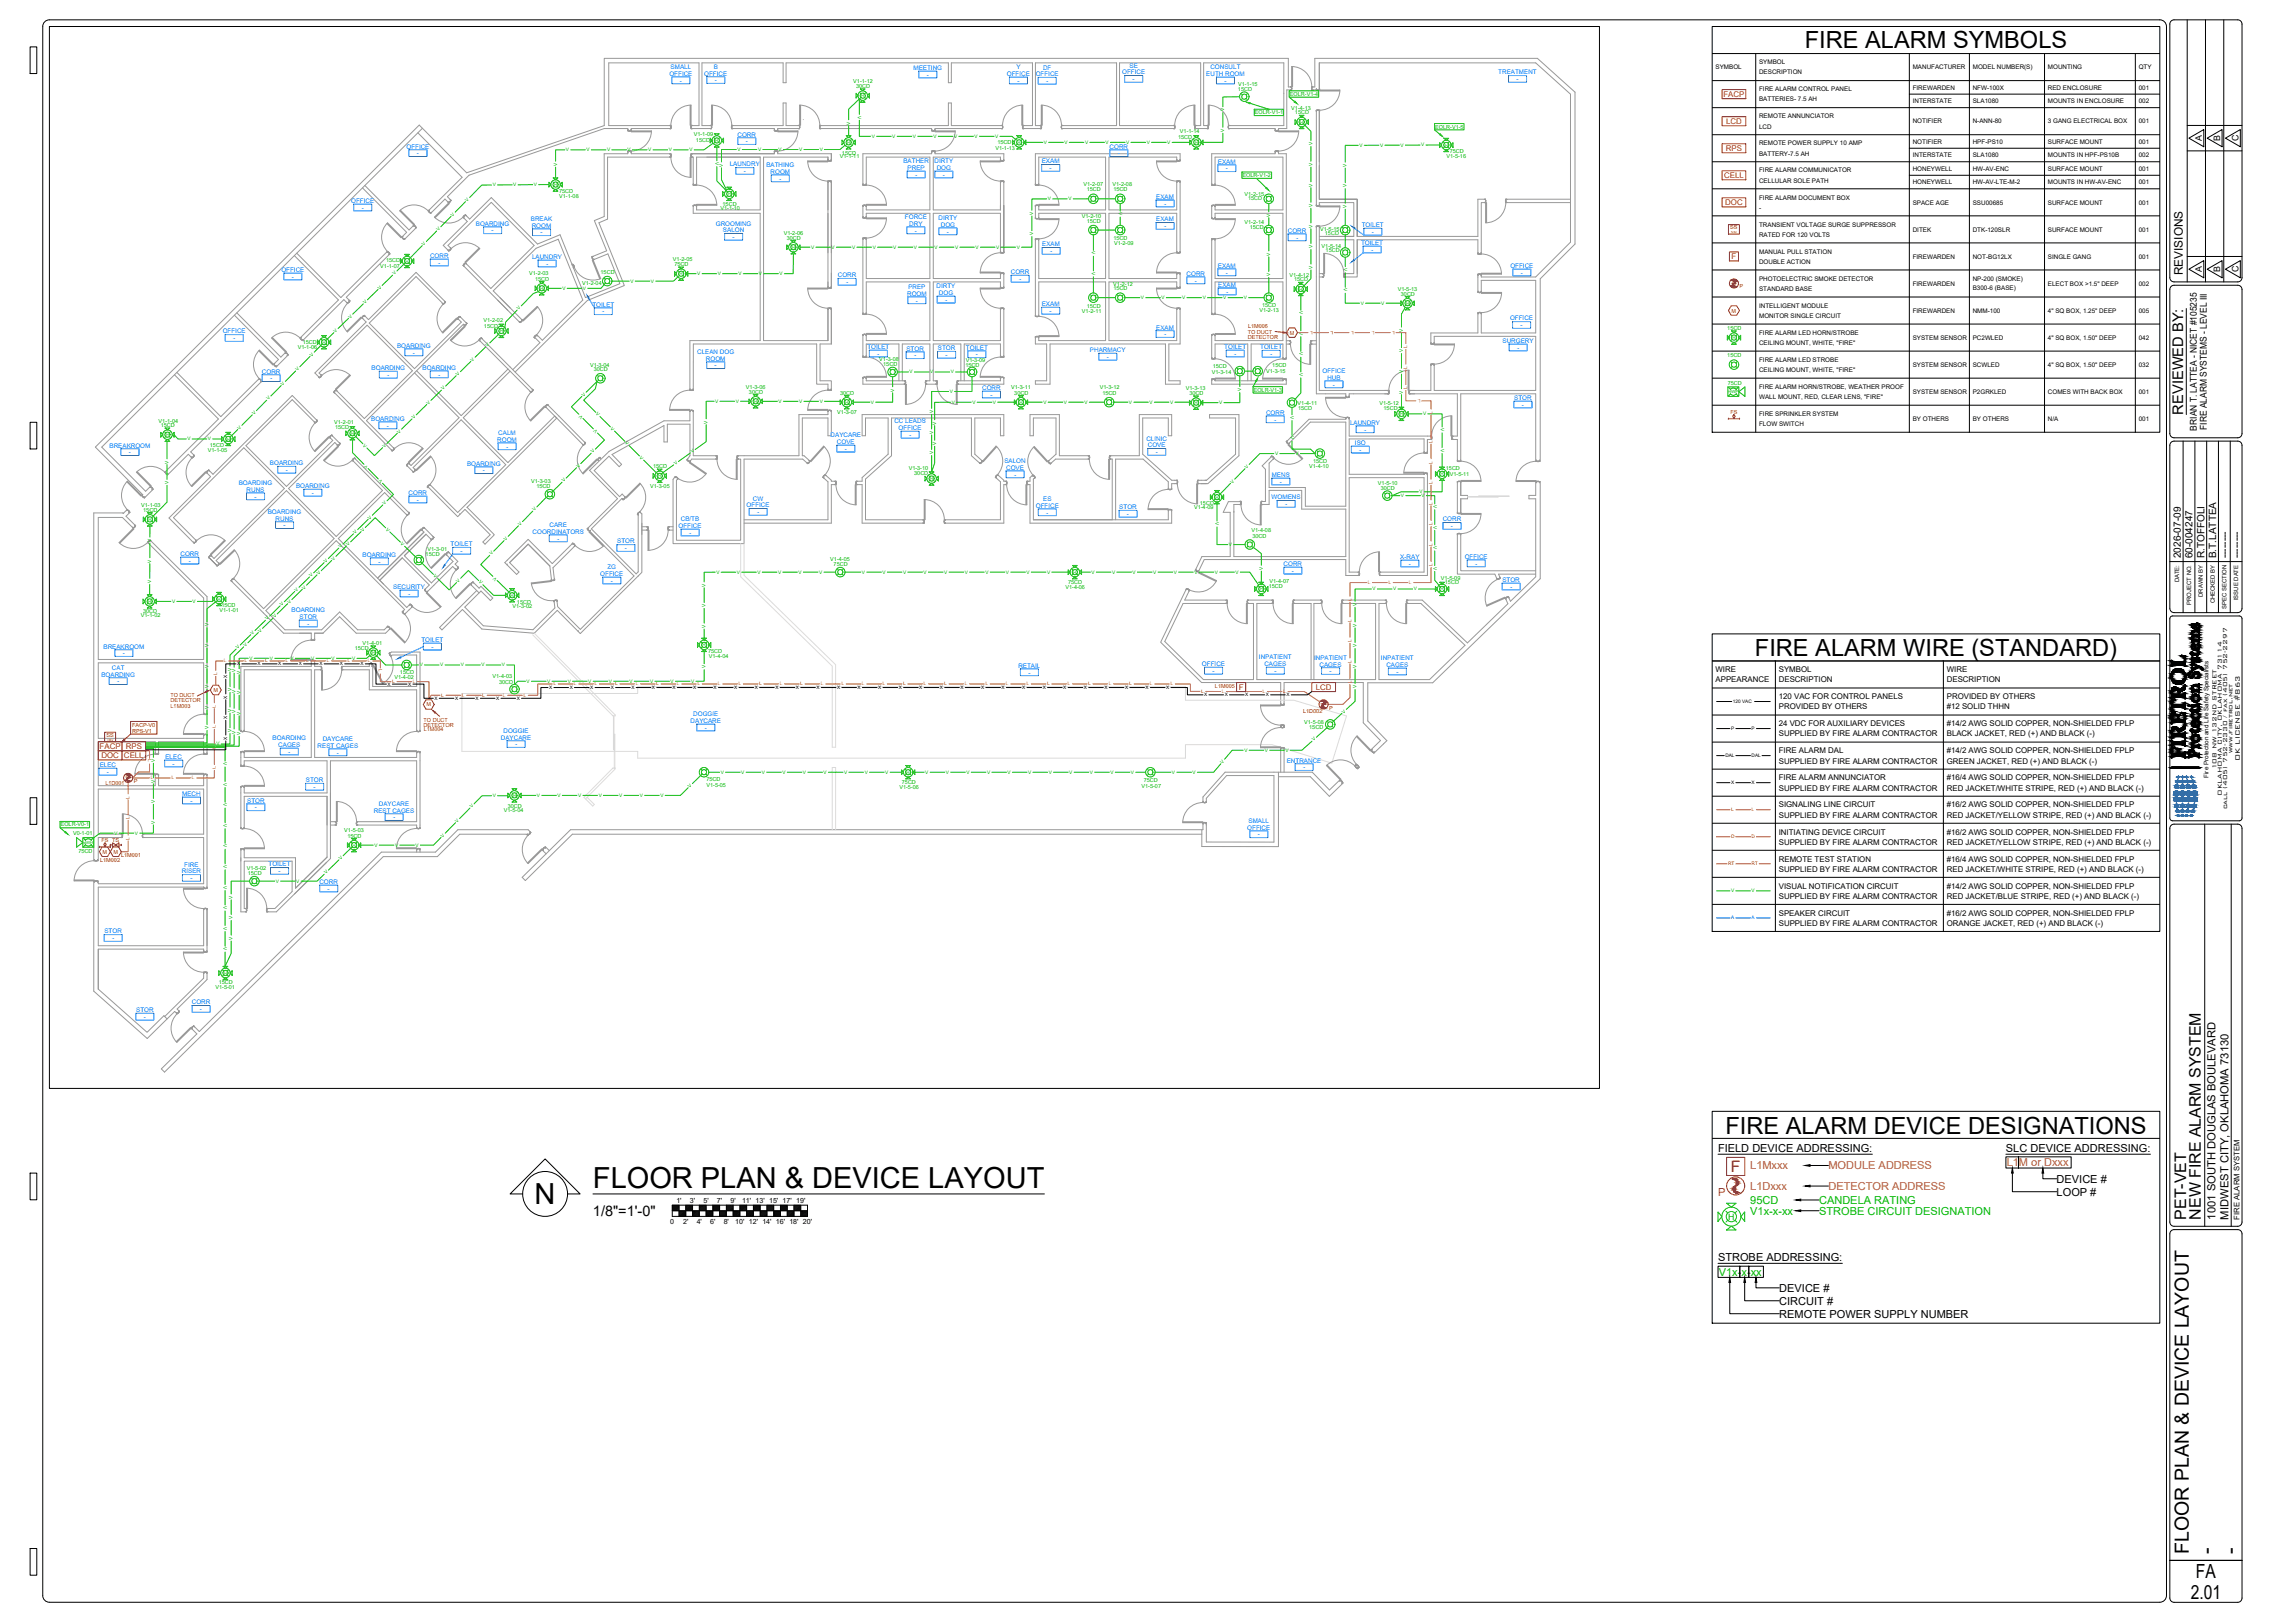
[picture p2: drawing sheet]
<svg xmlns="http://www.w3.org/2000/svg" width="1067mm" height="762mm" viewBox="0 0 1067 762" stroke-linecap="round" stroke-linejoin="round" font-family="sans-serif">
<defs><g id="words">
<g font-size="13.6">
<text x="278" y="558">FLOOR PLAN &amp; DEVICE LAYOUT</text>
<text x="251" y="565">N</text>
</g>
<g font-size="11.1">
<text x="847" y="23">FIRE ALARM SYMBOLS</text>
<text x="824" y="308">FIRE ALARM WIRE (STANDARD)</text>
<text x="810" y="532">FIRE ALARM DEVICE DESIGNATIONS</text>
</g>
<g font-size="9.1">
<text x="1028" y="729" transform="rotate(-90 1028 729)">FLOOR PLAN &amp; DEVICE LAYOUT</text>
<text x="1039" y="729" transform="rotate(-90 1039 729)">-</text>
<text x="1050" y="729" transform="rotate(-90 1050 729)">-</text>
<text x="1031" y="741">FA</text>
<text x="1029" y="751">2.01</text>
</g>
<g font-size="7.5">
<text x="1027" y="573" transform="rotate(-90 1027 573)">PET-VET</text>
<text x="1033" y="573" transform="rotate(-90 1033 573)">NEW FIRE ALARM SYSTEM</text>
</g>
<text font-size="7.4" fill="#f00" x="813" y="550">F</text>
<text font-size="6.9" x="1025" y="195" transform="rotate(-90 1025 195)">REVIEWED BY:</text>
<text font-size="6.8" x="278" y="571">1/8&quot;=1'-0&quot;</text>
<text font-size="5.6" x="1025" y="129" transform="rotate(-90 1025 129)">REVISIONS</text>
<g font-size="5.3">
<text x="1040" y="573" transform="rotate(-90 1040 573)">1001 SOUTH DOUGLAS BOULEVARD</text>
<text x="1046" y="573" transform="rotate(-90 1046 573)">MIDWEST CITY, OKLAHOMA 73130</text>
</g>
<g font-size="5.2">
<text x="807" y="541">FIELD DEVICE ADDRESSING:</text>
<text x="942" y="541">SLC DEVICE ADDRESSING:</text>
<text x="966" y="555">DEVICE #</text>
<text x="966" y="561">LOOP #</text>
<text x="807" y="592">STROBE ADDRESSING:</text>
<text x="835" y="606">DEVICE #</text>
<text x="835" y="613">CIRCUIT #</text>
<text x="835" y="619">REMOTE POWER SUPPLY NUMBER</text>
</g>
<g font-size="5.2" fill="#dd6e00">
<text x="822" y="549">L1Mxxx</text>
<text x="859" y="549">MODULE ADDRESS</text>
<text x="942" y="548">L1M or Dxxx</text>
<text x="822" y="559">L1Dxxx</text>
<text x="859" y="559">DETECTOR ADDRESS</text>
</g>
<text font-size="5.2" fill="#f00" x="807" y="562">P</text>
<g font-size="5.2" fill="#00b800">
<text x="822" y="565">95CD</text>
<text x="854" y="565">CANDELA RATING</text>
<text x="822" y="570">V1x-x-xx</text>
<text x="854" y="570">STROBE CIRCUIT DESIGNATION</text>
<text x="807" y="599">V1x-x-xx</text>
</g>
<g font-size="4.7">
<text x="1024" y="262" transform="rotate(-90 1024 262)">2026-07-09</text>
<text x="1030" y="262" transform="rotate(-90 1030 262)">60-004247</text>
<text x="1035" y="262" transform="rotate(-90 1035 262)">R.TOFFOLI</text>
<text x="1041" y="262" transform="rotate(-90 1041 262)">B.T.LATTEA</text>
<text x="1046" y="262" transform="rotate(-90 1046 262)">--------</text>
<text x="1052" y="262" transform="rotate(-90 1052 262)">--------</text>
</g>
<g font-size="4.4">
<text x="1031" y="202" transform="rotate(-90 1031 202)">BRIAN T. LATTEA - NICET #105235</text>
<text x="1036" y="202" transform="rotate(-90 1036 202)">FIRE ALARM SYSTEMS - LEVEL III</text>
</g>
<g font-size="4.2">
<text x="1034" y="66" transform="rotate(-90 1034 66)">A</text>
<text x="1042" y="66" transform="rotate(-90 1042 66)">B</text>
<text x="1051" y="66" transform="rotate(-90 1051 66)">C</text>
<text x="1034" y="128" transform="rotate(-90 1034 128)">A</text>
<text x="1042" y="128" transform="rotate(-90 1042 128)">B</text>
<text x="1051" y="128" transform="rotate(-90 1051 128)">C</text>
</g>
<text font-size="4.1" fill="#00b800" x="811" y="573">H</text>
<text font-size="4" x="1052" y="357" transform="rotate(-90 1052 357)">OK LICENSE #863</text>
<g font-size="3.7" fill="#f00">
<text x="809" y="46">FACP</text>
<text x="810" y="58">LCD</text>
<text x="810" y="71">RPS</text>
<text x="810" y="84">CELL</text>
<text x="810" y="96">DOC</text>
<text x="813" y="122">F</text>
<text x="582" y="324">F</text>
<text x="618" y="324">LCD</text>
<text x="47" y="352">FACP</text>
<text x="59" y="352">RPS</text>
<text x="48" y="356">DOC</text>
<text x="58" y="356">CELL</text>
</g>
<g font-size="3.7">
<text x="806" y="316">WIRE</text>
<text x="835" y="316">SYMBOL</text>
<text x="914" y="316">WIRE</text>
<text x="806" y="320">APPEARANCE</text>
<text x="835" y="320">DESCRIPTION</text>
<text x="914" y="320">DESCRIPTION</text>
<text x="835" y="328">120 VAC FOR CONTROL PANELS</text>
<text x="914" y="328">PROVIDED BY OTHERS</text>
<text x="835" y="333">PROVIDED BY OTHERS</text>
<text x="914" y="333">#12 SOLID THHN</text>
<text x="835" y="341">24 VDC FOR AUXILIARY DEVICES</text>
<text x="914" y="341">#14/2 AWG SOLID COPPER, NON-SHIELDED FPLP</text>
<text x="835" y="346">SUPPLIED BY FIRE ALARM CONTRACTOR</text>
<text x="914" y="346">BLACK JACKET, RED (+) AND BLACK (-)</text>
<text x="835" y="354">FIRE ALARM DAL</text>
<text x="914" y="354">#14/2 AWG SOLID COPPER, NON-SHIELDED FPLP</text>
<text x="835" y="358">SUPPLIED BY FIRE ALARM CONTRACTOR</text>
<text x="914" y="358">GREEN JACKET, RED (+) AND BLACK (-)</text>
<text x="835" y="366">FIRE ALARM ANNUNCIATOR</text>
<text x="835" y="371">SUPPLIED BY FIRE ALARM CONTRACTOR</text>
<text x="914" y="366">#16/4 AWG SOLID COPPER, NON-SHIELDED FPLP</text>
<text x="914" y="371">RED JACKET/WHITE STRIPE, RED (+) AND BLACK (-)</text>
<text x="835" y="379">SIGNALING LINE CIRCUIT</text>
<text x="835" y="384">SUPPLIED BY FIRE ALARM CONTRACTOR</text>
<text x="914" y="379">#16/2 AWG SOLID COPPER, NON-SHIELDED FPLP</text>
<text x="914" y="384">RED JACKET/YELLOW STRIPE, RED (+) AND BLACK (-)</text>
<text x="835" y="392">INITIATING DEVICE CIRCUIT</text>
<text x="914" y="392">#16/2 AWG SOLID COPPER, NON-SHIELDED FPLP</text>
<text x="835" y="397">SUPPLIED BY FIRE ALARM CONTRACTOR</text>
<text x="914" y="397">RED JACKET/YELLOW STRIPE, RED (+) AND BLACK (-)</text>
<text x="835" y="405">REMOTE TEST STATION</text>
<text x="914" y="405">#16/4 AWG SOLID COPPER, NON-SHIELDED FPLP</text>
<text x="835" y="409">SUPPLIED BY FIRE ALARM CONTRACTOR</text>
<text x="914" y="409">RED JACKET/WHITE STRIPE, RED (+) AND BLACK (-)</text>
<text x="835" y="417">VISUAL NOTIFICATION CIRCUIT</text>
<text x="914" y="417">#14/2 AWG SOLID COPPER, NON-SHIELDED FPLP</text>
<text x="835" y="422">SUPPLIED BY FIRE ALARM CONTRACTOR</text>
<text x="914" y="422">RED JACKET/BLUE STRIPE, RED (+) AND BLACK (-)</text>
<text x="835" y="430">SPEAKER CIRCUIT</text>
<text x="914" y="430">#16/2 AWG SOLID COPPER, NON-SHIELDED FPLP</text>
<text x="835" y="435">SUPPLIED BY FIRE ALARM CONTRACTOR</text>
<text x="914" y="435">ORANGE JACKET, RED (+) AND BLACK (-)</text>
</g>
<g font-size="3.6">
<text x="1048" y="354" transform="rotate(-90 1048 354)">www.firetrol.net</text>
<text x="1041" y="361" transform="rotate(-90 1041 361)">108 NW 132ND STREET</text>
<text x="1043" y="374" transform="rotate(-90 1043 374)">OKLAHOMA CITY, OKLAHOMA 73114</text>
<text x="1046" y="380" transform="rotate(-90 1046 380)">call (405) 752-2330 / fax (405) 752-2297</text>
<text x="1052" y="573" transform="rotate(-90 1052 573)">FIRE ALARM SYSTEM</text>
</g>
<g font-size="3.3">
<text x="318" y="565">1'</text>
<text x="324" y="565">3'</text>
<text x="330" y="565">5'</text>
<text x="337" y="565">7'</text>
<text x="343" y="565">9'</text>
<text x="348" y="565">11' 13' 15' 17' 19'</text>
<text x="315" y="574">0</text>
<text x="321" y="574">2'</text>
<text x="327" y="574">4'</text>
<text x="333" y="574">6'</text>
<text x="340" y="574">8'</text>
<text x="345" y="574">10' 12' 14' 16' 18' 20'</text>
</g>
<g font-size="3" fill="#007fff">
<text x="314" y="36">OFFICE</text>
<text x="315" y="32">SMALL</text>
<text x="331" y="35">OFFICE</text>
<text x="335" y="32">B</text>
<text x="429" y="33">MEETING</text>
<text x="473" y="36">OFFICE</text>
<text x="477" y="32">Y</text>
<text x="486" y="36">OFFICE</text>
<text x="490" y="33">DF</text>
<text x="527" y="35">OFFICE</text>
<text x="530" y="32">SE</text>
<text x="566" y="36">EUTH ROOM</text>
<text x="568" y="32">CONSULT</text>
<text x="704" y="35">TREATMENT</text>
<text x="319" y="39">-</text>
<text x="336" y="39">-</text>
<text x="435" y="36">-</text>
<text x="478" y="39">-</text>
<text x="491" y="39">-</text>
<text x="532" y="38">-</text>
<text x="575" y="39">-</text>
<text x="712" y="38">-</text>
<text x="346" y="64">CORR</text>
<text x="191" y="70">OFFICE</text>
<text x="350" y="67">-</text>
<text x="521" y="70">CORR</text>
<text x="196" y="73">-</text>
<text x="424" y="77">BATHER</text>
<text x="439" y="77">DIRTY</text>
<text x="489" y="77">EXAM</text>
<text x="525" y="73">-</text>
<text x="572" y="77">EXAM</text>
<text x="343" y="78">LAUNDRY</text>
<text x="349" y="81">-</text>
<text x="360" y="78">BATHING</text>
<text x="362" y="82">ROOM</text>
<text x="426" y="80">PREP</text>
<text x="430" y="83">-</text>
<text x="440" y="80">DOG</text>
<text x="443" y="83">-</text>
<text x="493" y="80">-</text>
<text x="576" y="80">-</text>
<text x="366" y="85">-</text>
<text x="165" y="95">OFFICE</text>
<text x="543" y="93">EXAM</text>
<text x="170" y="99">-</text>
<text x="547" y="97">-</text>
<text x="223" y="106">BOARDING</text>
<text x="249" y="104">BREAK</text>
<text x="250" y="107">ROOM</text>
<text x="336" y="106">GROOMING</text>
<text x="425" y="103">FORCE</text>
<text x="427" y="106">DRY</text>
<text x="441" y="103">DIRTY</text>
<text x="442" y="106">DOG</text>
<text x="543" y="104">EXAM</text>
<text x="547" y="107">-</text>
<text x="639" y="107">TOILET</text>
<text x="231" y="109">-</text>
<text x="254" y="110">-</text>
<text x="339" y="109">SALON</text>
<text x="344" y="112">-</text>
<text x="430" y="109">-</text>
<text x="445" y="110">-</text>
<text x="605" y="109">CORR</text>
<text x="609" y="112">-</text>
<text x="644" y="110">-</text>
<text x="489" y="116">EXAM</text>
<text x="493" y="119">-</text>
<text x="639" y="115">TOILET</text>
<text x="644" y="118">-</text>
<text x="202" y="121">CORR</text>
<text x="206" y="124">-</text>
<text x="250" y="122">LAUNDRY</text>
<text x="256" y="125">-</text>
<text x="572" y="126">EXAM</text>
<text x="709" y="126">OFFICE</text>
<text x="132" y="128">OFFICE</text>
<text x="137" y="131">-</text>
<text x="393" y="130">CORR</text>
<text x="475" y="129">CORR</text>
<text x="479" y="132">-</text>
<text x="557" y="129">CORR</text>
<text x="576" y="129">-</text>
<text x="714" y="129">-</text>
<text x="397" y="133">-</text>
<text x="427" y="136">PREP</text>
<text x="440" y="135">DIRTY</text>
<text x="561" y="133">-</text>
<text x="572" y="135">EXAM</text>
<text x="576" y="138">-</text>
<text x="278" y="144">TOILET</text>
<text x="426" y="139">ROOM</text>
<text x="430" y="142">-</text>
<text x="441" y="139">DOG</text>
<text x="444" y="142">-</text>
<text x="489" y="144">EXAM</text>
<text x="283" y="147">-</text>
<text x="493" y="147">-</text>
<text x="543" y="155">EXAM</text>
<text x="709" y="150">OFFICE</text>
<text x="714" y="154">-</text>
<text x="105" y="157">OFFICE</text>
<text x="109" y="160">-</text>
<text x="547" y="158">-</text>
<text x="705" y="161">SURGERY</text>
<text x="186" y="163">BOARDING</text>
<text x="194" y="166">-</text>
<text x="327" y="166">CLEAN DOG</text>
<text x="407" y="164">TOILET</text>
<text x="412" y="167">-</text>
<text x="426" y="165">STOR</text>
<text x="429" y="168">-</text>
<text x="440" y="164">STOR</text>
<text x="444" y="168">-</text>
<text x="454" y="164">TOILET</text>
<text x="458" y="167">-</text>
<text x="512" y="165">PHARMACY</text>
<text x="575" y="164">TOILET</text>
<text x="580" y="167">-</text>
<text x="592" y="164">TOILET</text>
<text x="596" y="167">-</text>
<text x="712" y="164">-</text>
<text x="174" y="174">BOARDING</text>
<text x="198" y="174">BOARDING</text>
<text x="331" y="169">ROOM</text>
<text x="336" y="172">-</text>
<text x="520" y="169">-</text>
<text x="123" y="175">CORR</text>
<text x="127" y="179">-</text>
<text x="182" y="177">-</text>
<text x="206" y="177">-</text>
<text x="621" y="175">OFFICE</text>
<text x="623" y="178">HUB</text>
<text x="461" y="183">CORR</text>
<text x="626" y="182">-</text>
<text x="465" y="186">-</text>
<text x="711" y="188">STOR</text>
<text x="715" y="191">-</text>
<text x="174" y="198">BOARDING</text>
<text x="594" y="195">CORR</text>
<text x="598" y="198">-</text>
<text x="182" y="201">-</text>
<text x="420" y="199">CC LEADS</text>
<text x="422" y="202">OFFICE</text>
<text x="634" y="199">LAUNDRY</text>
<text x="641" y="203">-</text>
<text x="234" y="207">ROOM</text>
<text x="234" y="204">CALM</text>
<text x="390" y="205">DAYCARE</text>
<text x="393" y="209">COVE</text>
<text x="427" y="205">-</text>
<text x="538" y="207">CLINIC</text>
<text x="636" y="209">ISO</text>
<text x="51" y="210">BREAKROOM</text>
<text x="61" y="213">-</text>
<text x="238" y="211">-</text>
<text x="397" y="212">-</text>
<text x="539" y="210">COVE</text>
<text x="543" y="213">-</text>
<text x="638" y="212">-</text>
<text x="127" y="218">BOARDING</text>
<text x="134" y="222">-</text>
<text x="219" y="219">BOARDING</text>
<text x="227" y="222">-</text>
<text x="472" y="217">SALON</text>
<text x="472" y="221">COVE</text>
<text x="112" y="228">BOARDING</text>
<text x="476" y="224">-</text>
<text x="597" y="224">MENS</text>
<text x="601" y="227">-</text>
<text x="116" y="231">RUNS</text>
<text x="139" y="229">BOARDING</text>
<text x="146" y="232">-</text>
<text x="192" y="232">CORR</text>
<text x="119" y="234">-</text>
<text x="196" y="236">-</text>
<text x="351" y="238">OFFICE</text>
<text x="354" y="235">CW</text>
<text x="486" y="238">OFFICE</text>
<text x="490" y="235">ES</text>
<text x="526" y="239">STOR</text>
<text x="597" y="234">WOMENS</text>
<text x="603" y="238">-</text>
<text x="126" y="241">BOARDING</text>
<text x="129" y="244">RUNS</text>
<text x="320" y="245">CB/TB</text>
<text x="355" y="241">-</text>
<text x="491" y="242">-</text>
<text x="529" y="242">-</text>
<text x="677" y="245">CORR</text>
<text x="133" y="248">-</text>
<text x="250" y="251">COORDINATORS</text>
<text x="258" y="247">CARE</text>
<text x="319" y="248">OFFICE</text>
<text x="324" y="251">-</text>
<text x="681" y="248">-</text>
<text x="212" y="256">TOILET</text>
<text x="262" y="254">-</text>
<text x="290" y="255">STOR</text>
<text x="85" y="261">CORR</text>
<text x="170" y="261">BOARDING</text>
<text x="216" y="260">-</text>
<text x="293" y="258">-</text>
<text x="658" y="262">X-RAY</text>
<text x="688" y="262">OFFICE</text>
<text x="89" y="264">-</text>
<text x="178" y="265">-</text>
<text x="285" y="267">ZG</text>
<text x="603" y="266">CORR</text>
<text x="607" y="269">-</text>
<text x="662" y="266">-</text>
<text x="693" y="266">-</text>
<text x="282" y="270">OFFICE</text>
<text x="287" y="274">-</text>
<text x="705" y="273">STOR</text>
<text x="185" y="277">SECURITY</text>
<text x="192" y="280">-</text>
<text x="709" y="276">-</text>
<text x="137" y="287">BOARDING</text>
<text x="141" y="291">STOR</text>
<text x="144" y="294">-</text>
<text x="49" y="305">BREAKROOM</text>
<text x="198" y="301">TOILET</text>
<text x="203" y="305">-</text>
<text x="58" y="308">-</text>
<text x="591" y="310">INPATIENT</text>
<text x="617" y="310">INPATIENT</text>
<text x="648" y="310">INPATIENT</text>
<text x="48" y="318">BOARDING</text>
<text x="53" y="314">CAT</text>
<text x="478" y="314">RETAIL</text>
<text x="483" y="317">-</text>
<text x="564" y="313">OFFICE</text>
<text x="569" y="316">-</text>
<text x="594" y="313">CAGES</text>
<text x="598" y="316">-</text>
<text x="620" y="313">CAGES</text>
<text x="624" y="316">-</text>
<text x="651" y="313">CAGES</text>
<text x="656" y="316">-</text>
<text x="55" y="321">-</text>
<text x="324" y="339">DAYCARE</text>
<text x="326" y="336">DOGGIE</text>
<text x="128" y="348">BOARDING</text>
<text x="152" y="348">DAYCARE</text>
<text x="235" y="347">DAYCARE</text>
<text x="236" y="344">DOGGIE</text>
<text x="331" y="343">-</text>
<text x="131" y="351">CAGES</text>
<text x="135" y="354">-</text>
<text x="149" y="351">REST CAGES</text>
<text x="242" y="350">-</text>
<text x="78" y="356">ELEC</text>
<text x="81" y="360">-</text>
<text x="158" y="354">-</text>
<text x="604" y="358">ENTRANCE</text>
<text x="47" y="360">ELEC</text>
<text x="50" y="363">-</text>
<text x="612" y="361">-</text>
<text x="144" y="367">STOR</text>
<text x="147" y="370">-</text>
<text x="86" y="374">MECH</text>
<text x="89" y="377">-</text>
<text x="116" y="377">STOR</text>
<text x="120" y="380">-</text>
<text x="176" y="382">REST CAGES</text>
<text x="178" y="378">DAYCARE</text>
<text x="185" y="385">-</text>
<text x="586" y="390">OFFICE</text>
<text x="586" y="386">SMALL</text>
<text x="591" y="393">-</text>
<text x="87" y="407">FIRE</text>
<text x="126" y="407">TOILET</text>
<text x="85" y="410">RISER</text>
<text x="89" y="413">-</text>
<text x="131" y="410">-</text>
<text x="150" y="415">CORR</text>
<text x="154" y="418">-</text>
<text x="49" y="438">STOR</text>
<text x="53" y="441">-</text>
<text x="90" y="472">CORR</text>
<text x="64" y="475">STOR</text>
<text x="68" y="478">-</text>
<text x="94" y="475">-</text>
</g>
<g font-size="3">
<text x="806" y="32">SYMBOL</text>
<text x="826" y="30">SYMBOL</text>
<text x="826" y="35">DESCRIPTION</text>
<text x="898" y="33">MANUFACTURER</text>
<text x="926" y="33">MODEL NUMBER(S)</text>
<text x="962" y="33">MOUNTING</text>
<text x="1004" y="33">QTY</text>
<text x="826" y="43">FIRE ALARM CONTROL PANEL</text>
<text x="826" y="48">BATTERIES- 7.5 AH</text>
<text x="898" y="42">FIREWARDEN</text>
<text x="926" y="42">NFW-100X</text>
<text x="962" y="42">RED ENCLOSURE</text>
<text x="1004" y="42">001</text>
<text x="898" y="48">INTERSTATE</text>
<text x="926" y="48">SLA1080</text>
<text x="962" y="48">MOUNTS IN ENCLOSURE</text>
<text x="1004" y="48">002</text>
<text x="826" y="56">REMOTE ANNUNCIATOR</text>
<text x="898" y="58">NOTIFIER</text>
<text x="926" y="58">N-ANN-80</text>
<text x="962" y="58">3 GANG ELECTRICAL BOX</text>
<text x="1004" y="58">001</text>
<text x="826" y="60">LCD</text>
<text x="826" y="68">REMOTE POWER SUPPLY 10 AMP</text>
<text x="898" y="67">NOTIFIER</text>
<text x="926" y="67">HPF-PS10</text>
<text x="962" y="67">SURFACE MOUNT</text>
<text x="1004" y="67">001</text>
<text x="826" y="73">BATTERY-7.5 AH</text>
<text x="898" y="74">INTERSTATE</text>
<text x="926" y="74">SLA1080</text>
<text x="962" y="74">MOUNTS IN HPF-PS10B</text>
<text x="1004" y="74">002</text>
<text x="826" y="81">FIRE ALARM COMMUNICATOR</text>
<text x="898" y="80">HONEYWELL</text>
<text x="926" y="80">HW-AV-ENC</text>
<text x="962" y="80">SURFACE MOUNT</text>
<text x="1004" y="80">001</text>
<text x="826" y="86">CELLULAR SOLE PATH</text>
<text x="898" y="87">HONEYWELL</text>
<text x="926" y="87">HW-AV-LTE-M-2</text>
<text x="962" y="87">MOUNTS IN HW-AV-ENC</text>
<text x="1004" y="87">001</text>
<text x="826" y="94">FIRE ALARM DOCUMENT BOX</text>
<text x="826" y="98">-</text>
<text x="898" y="96">SPACE AGE</text>
<text x="926" y="96">SSU00685</text>
<text x="962" y="96">SURFACE MOUNT</text>
<text x="1004" y="96">001</text>
<text x="826" y="106">TRANSIENT VOLTAGE SURGE SUPPRESSOR</text>
<text x="826" y="111">RATED FOR 120 VOLTS</text>
<text x="898" y="109">DITEK</text>
<text x="926" y="109">DTK-120SLR</text>
<text x="962" y="109">SURFACE MOUNT</text>
<text x="1004" y="109">001</text>
<text x="826" y="119">MANUAL PULL STATION</text>
<text x="826" y="124">DOUBLE ACTION</text>
<text x="898" y="121">FIREWARDEN</text>
<text x="926" y="121">NOT-BG12LX</text>
<text x="962" y="121">SINGLE GANG</text>
<text x="1004" y="121">001</text>
<text x="826" y="132">PHOTOELECTRIC SMOKE DETECTOR</text>
<text x="826" y="137">STANDARD BASE</text>
<text x="898" y="134">FIREWARDEN</text>
<text x="926" y="132">NP-200 (SMOKE)</text>
<text x="926" y="136">B300-6 (BASE)</text>
<text x="962" y="134">ELECT BOX &gt;1.5&quot; DEEP</text>
<text x="1004" y="134">002</text>
<text x="826" y="144">INTELLIGENT MODULE</text>
<text x="826" y="149">MONITOR SINGLE CIRCUIT</text>
<text x="898" y="147">FIREWARDEN</text>
<text x="926" y="147">NMM-100</text>
<text x="962" y="147">4&quot; SQ BOX, 1.25&quot; DEEP</text>
<text x="1004" y="147">005</text>
<text x="826" y="157">FIRE ALARM LED HORN/STROBE</text>
<text x="826" y="162">CEILING MOUNT, WHITE, &quot;FIRE&quot;</text>
<text x="898" y="160">SYSTEM SENSOR</text>
<text x="926" y="160">PC2WLED</text>
<text x="962" y="160">4&quot; SQ BOX, 1.50&quot; DEEP</text>
<text x="1004" y="160">042</text>
<text x="826" y="170">FIRE ALARM LED STROBE</text>
<text x="898" y="172">SYSTEM SENSOR</text>
<text x="926" y="172">SCWLED</text>
<text x="962" y="172">4&quot; SQ BOX, 1.50&quot; DEEP</text>
<text x="1004" y="172">032</text>
<text x="826" y="175">CEILING MOUNT, WHITE, &quot;FIRE&quot;</text>
<text x="826" y="183">FIRE ALARM HORN/STROBE, WEATHER PROOF</text>
<text x="898" y="185">SYSTEM SENSOR</text>
<text x="926" y="185">P2GRKLED</text>
<text x="962" y="185">COMES WITH BACK BOX</text>
<text x="1004" y="185">001</text>
<text x="826" y="187">WALL MOUNT, RED, CLEAR LENS, &quot;FIRE&quot;</text>
<text x="826" y="195">FIRE SPRINKLER SYSTEM</text>
<text x="898" y="198">BY OTHERS</text>
<text x="926" y="198">BY OTHERS</text>
<text x="962" y="198">N/A</text>
<text x="1004" y="198">001</text>
<text x="826" y="200">FLOW SWITCH</text>
<text x="1037" y="365" transform="rotate(-90 1037 365)">Fire Protection and Life Safety Specialists</text>
</g>
<g font-size="2.8">
<text x="1023" y="273" transform="rotate(-90 1023 273)">DATE:</text>
<text x="1034" y="280" transform="rotate(-90 1034 280)">DRAWN BY</text>
<text x="1051" y="282" transform="rotate(-90 1051 282)">ISSUE DATE</text>
<text x="1029" y="284" transform="rotate(-90 1029 284)">PROJECT NO.</text>
<text x="1040" y="283" transform="rotate(-90 1040 283)">CHECKED BY</text>
<text x="1045" y="286" transform="rotate(-90 1045 286)">SPEC SECTION</text>
</g>
<g font-size="2.6" fill="#00b800">
<text x="401" y="39">V1-1-12</text>
<text x="402" y="41">30CD</text>
<text x="581" y="40">V1-1-15</text>
<text x="581" y="43">15CD</text>
<text x="606" y="45">EOLR-V1-4</text>
<text x="589" y="54">EOLR-V1-1</text>
<text x="606" y="52">V1-4-13</text>
<text x="608" y="54">15CD</text>
<text x="326" y="64">V1-1-09</text>
<text x="553" y="65">15CD</text>
<text x="554" y="63">V1-1-14</text>
<text x="674" y="60">EOLR-V1-5</text>
<text x="327" y="67">15CD</text>
<text x="467" y="70">V1-1-13</text>
<text x="468" y="68">15CD</text>
<text x="681" y="72">75CD</text>
<text x="394" y="74">V1-1-11</text>
<text x="395" y="73">15CD</text>
<text x="679" y="74">V1-5-16</text>
<text x="583" y="83">EOLR-V1-2</text>
<text x="509" y="87">V1-2-07</text>
<text x="510" y="90">15CD</text>
<text x="522" y="87">V1-2-08</text>
<text x="523" y="90">15CD</text>
<text x="262" y="90">75CD</text>
<text x="263" y="93">V1-1-08</text>
<text x="584" y="92">V1-2-15</text>
<text x="586" y="94">15CD</text>
<text x="338" y="98">V1-1-10</text>
<text x="339" y="97">15CD</text>
<text x="508" y="102">V1-2-10</text>
<text x="510" y="104">15CD</text>
<text x="584" y="105">V1-2-14</text>
<text x="587" y="107">15CD</text>
<text x="368" y="110">V1-2-06</text>
<text x="369" y="113">30CD</text>
<text x="523" y="113">15CD</text>
<text x="620" y="108">V1-5-15</text>
<text x="622" y="110">15CD</text>
<text x="523" y="115">V1-2-09</text>
<text x="621" y="116">V1-5-14</text>
<text x="622" y="118">15CD</text>
<text x="179" y="126">V1-1-07</text>
<text x="181" y="123">15CD</text>
<text x="316" y="122">V1-2-05</text>
<text x="317" y="125">75CD</text>
<text x="248" y="129">V1-2-03</text>
<text x="251" y="132">15CD</text>
<text x="282" y="128">15CD</text>
<text x="605" y="130">V1-4-12</text>
<text x="273" y="134">V1-2-04</text>
<text x="523" y="134">V1-2-12</text>
<text x="523" y="136">15CD</text>
<text x="608" y="132">15CD</text>
<text x="656" y="137">V1-5-13</text>
<text x="658" y="139">30CD</text>
<text x="508" y="147">V1-2-11</text>
<text x="510" y="145">15CD</text>
<text x="591" y="146">V1-2-13</text>
<text x="593" y="144">15CD</text>
<text x="227" y="151">V1-2-02</text>
<text x="227" y="154">15CD</text>
<text x="811" y="155">15CD</text>
<text x="142" y="161">15CD</text>
<text x="140" y="164">V1-1-06</text>
<text x="811" y="168">15CD</text>
<text x="277" y="172">V1-3-04</text>
<text x="413" y="170">V1-3-08</text>
<text x="415" y="172">15CD</text>
<text x="453" y="172">15CD</text>
<text x="453" y="170">V1-3-09</text>
<text x="569" y="173">15CD</text>
<text x="597" y="172">15CD</text>
<text x="279" y="174">30CD</text>
<text x="569" y="175">V1-3-14</text>
<text x="594" y="175">V1-3-15</text>
<text x="350" y="183">V1-3-06</text>
<text x="352" y="185">30CD</text>
<text x="394" y="185">30CD</text>
<text x="475" y="183">V1-3-11</text>
<text x="476" y="185">30CD</text>
<text x="516" y="183">V1-3-12</text>
<text x="518" y="185">15CD</text>
<text x="557" y="183">V1-3-13</text>
<text x="558" y="186">30CD</text>
<text x="589" y="184">EOLR-V1-3</text>
<text x="811" y="181">75CD</text>
<text x="609" y="190">V1-4-11</text>
<text x="648" y="190">V1-5-12</text>
<text x="393" y="194">V1-3-07</text>
<text x="610" y="193">15CD</text>
<text x="650" y="192">15CD</text>
<text x="74" y="198">V1-1-04</text>
<text x="75" y="201">15CD</text>
<text x="157" y="199">V1-2-01</text>
<text x="157" y="202">15CD</text>
<text x="99" y="210">15CD</text>
<text x="98" y="212">V1-1-05</text>
<text x="307" y="220">15CD</text>
<text x="427" y="221">V1-3-10</text>
<text x="615" y="220">V1-4-10</text>
<text x="617" y="218">15CD</text>
<text x="679" y="221">15CD</text>
<text x="249" y="227">V1-3-03</text>
<text x="429" y="223">30CD</text>
<text x="647" y="228">V1-5-10</text>
<text x="681" y="223">V1-5-11</text>
<text x="252" y="229">15CD</text>
<text x="305" y="229">V1-3-05</text>
<text x="648" y="230">30CD</text>
<text x="66" y="238">V1-1-03</text>
<text x="561" y="239">V1-4-09</text>
<text x="563" y="237">15CD</text>
<text x="67" y="240">15CD</text>
<text x="588" y="250">V1-4-08</text>
<text x="588" y="252">30CD</text>
<text x="200" y="261">15CD</text>
<text x="201" y="259">V1-3-01</text>
<text x="390" y="263">V1-4-05</text>
<text x="391" y="266">75CD</text>
<text x="502" y="274">75CD</text>
<text x="596" y="276">15CD</text>
<text x="596" y="274">V1-4-07</text>
<text x="677" y="272">V1-5-09</text>
<text x="678" y="274">15CD</text>
<text x="500" y="276">V1-4-06</text>
<text x="67" y="288">30CD</text>
<text x="103" y="287">V1-1-01</text>
<text x="104" y="285">15CD</text>
<text x="241" y="286">V1-3-02</text>
<text x="243" y="283">15CD</text>
<text x="66" y="290">V1-1-02</text>
<text x="167" y="305">15CD</text>
<text x="170" y="303">V1-4-01</text>
<text x="332" y="307">75CD</text>
<text x="333" y="309">V1-4-04</text>
<text x="188" y="317">15CD</text>
<text x="185" y="319">V1-4-02</text>
<text x="231" y="319">V1-4-03</text>
<text x="234" y="321">30CD</text>
<text x="612" y="340">V1-5-08</text>
<text x="615" y="342">15CD</text>
<text x="332" y="367">75CD</text>
<text x="332" y="370">V1-5-05</text>
<text x="422" y="371">V1-5-06</text>
<text x="423" y="368">75CD</text>
<text x="536" y="370">V1-5-07</text>
<text x="537" y="367">75CD</text>
<text x="237" y="381">V1-5-04</text>
<text x="238" y="379">30CD</text>
<text x="29" y="388">EOLR-V0-1</text>
<text x="34" y="392">V0-1-01</text>
<text x="162" y="391">V1-5-03</text>
<text x="163" y="393">15CD</text>
<text x="37" y="400">75CD</text>
<text x="116" y="409">V1-5-02</text>
<text x="116" y="411">15CD</text>
<text x="101" y="464">V1-5-01</text>
<text x="103" y="462">15CD</text>
</g>
<g font-size="2.6" fill="#f00">
<text x="812" y="108">SS</text>
<text x="817" y="135">P</text>
<text x="813" y="147">M</text>
<text x="586" y="154">L1M006</text>
<text x="586" y="157">TO DUCT</text>
<text x="586" y="159">DETECTOR</text>
<text x="606" y="157">M</text>
<text x="813" y="194">FS</text>
<text x="570" y="323">L1M005</text>
<text x="80" y="327">TO DUCT</text>
<text x="80" y="330">DETECTOR</text>
<text x="100" y="325">M</text>
<text x="80" y="332">L1M003</text>
<text x="200" y="332">M</text>
<text x="612" y="335">L1D002</text>
<text x="624" y="333">P</text>
<text x="62" y="341">FACP-V0</text>
<text x="199" y="339">TO DUCT</text>
<text x="199" y="341">DETECTOR</text>
<text x="50" y="346">SS</text>
<text x="62" y="344">RPS-V1</text>
<text x="199" y="343">L1M004</text>
<text x="49" y="368">L1D001</text>
<text x="63" y="368">P</text>
<text x="48" y="395">FS TS</text>
<text x="48" y="401">M</text>
<text x="53" y="401">M</text>
<text x="47" y="405">L1M002</text>
<text x="57" y="402">L1M001</text>
</g>
<g font-size="2.2" fill="#00b800">
<text x="575" y="52" transform="rotate(-90 575 52)">V</text>
<text x="399" y="58" transform="rotate(-90 399 58)">V</text>
<text x="403" y="54" transform="rotate(90 403 54)">V</text>
<text x="409" y="65">V</text>
<text x="419" y="65">V</text>
<text x="429" y="65">V</text>
<text x="438" y="65">V</text>
<text x="448" y="65">V</text>
<text x="458" y="65">V</text>
<text x="467" y="65">V</text>
<text x="575" y="62" transform="rotate(-90 575 62)">V</text>
<text x="266" y="71">V</text>
<text x="275" y="71">V</text>
<text x="285" y="71">V</text>
<text x="295" y="71">V</text>
<text x="304" y="71">V</text>
<text x="314" y="71">V</text>
<text x="324" y="71">V</text>
<text x="346" y="71">V</text>
<text x="356" y="71">V</text>
<text x="366" y="71">V</text>
<text x="375" y="71">V</text>
<text x="385" y="71">V</text>
<text x="490" y="68">V</text>
<text x="500" y="68">V</text>
<text x="509" y="68">V</text>
<text x="519" y="68">V</text>
<text x="529" y="68">V</text>
<text x="538" y="68">V</text>
<text x="548" y="68">V</text>
<text x="616" y="68" transform="rotate(-90 616 68)">V</text>
<text x="638" y="69">V</text>
<text x="648" y="69">V</text>
<text x="658" y="69">V</text>
<text x="667" y="69">V</text>
<text x="262" y="78" transform="rotate(-90 262 78)">V</text>
<text x="336" y="76" transform="rotate(90 336 76)">V</text>
<text x="616" y="78" transform="rotate(-90 616 78)">V</text>
<text x="339" y="78" transform="rotate(-90 339 78)">V</text>
<text x="632" y="78" transform="rotate(-90 632 78)">V</text>
<text x="231" y="88">V</text>
<text x="241" y="87">V</text>
<text x="251" y="87">V</text>
<text x="616" y="88" transform="rotate(-90 616 88)">V</text>
<text x="632" y="88" transform="rotate(-90 632 88)">V</text>
<text x="219" y="95" transform="rotate(-46 219 95)">V</text>
<text x="492" y="94">V</text>
<text x="502" y="94">V</text>
<text x="213" y="102" transform="rotate(-45 213 102)">V</text>
<text x="485" y="101" transform="rotate(-90 485 101)">V</text>
<text x="525" y="100" transform="rotate(90 525 100)">V</text>
<text x="596" y="102" transform="rotate(-90 596 102)">V</text>
<text x="616" y="97" transform="rotate(-90 616 97)">V</text>
<text x="632" y="98" transform="rotate(-90 632 98)">V</text>
<text x="616" y="107" transform="rotate(-90 616 107)">V</text>
<text x="206" y="109" transform="rotate(-46 206 109)">V</text>
<text x="485" y="111" transform="rotate(-90 485 111)">V</text>
<text x="199" y="115" transform="rotate(-45 199 115)">V</text>
<text x="381" y="117">V</text>
<text x="390" y="117">V</text>
<text x="400" y="117">V</text>
<text x="410" y="117">V</text>
<text x="419" y="117">V</text>
<text x="429" y="117">V</text>
<text x="439" y="117">V</text>
<text x="448" y="117">V</text>
<text x="458" y="117">V</text>
<text x="468" y="117">V</text>
<text x="477" y="117">V</text>
<text x="513" y="118" transform="rotate(90 513 118)">V</text>
<text x="616" y="117" transform="rotate(-90 616 117)">V</text>
<text x="596" y="120" transform="rotate(-90 596 120)">V</text>
<text x="631" y="126" transform="rotate(90 631 126)">V</text>
<text x="185" y="129" transform="rotate(-44 185 129)">V</text>
<text x="327" y="129">V</text>
<text x="337" y="129">V</text>
<text x="347" y="129">V</text>
<text x="356" y="129">V</text>
<text x="366" y="129">V</text>
<text x="513" y="128" transform="rotate(90 513 128)">V</text>
<text x="596" y="130" transform="rotate(-90 596 130)">V</text>
<text x="616" y="126" transform="rotate(-90 616 126)">V</text>
<text x="178" y="136" transform="rotate(-44 178 136)">V</text>
<text x="264" y="136">V</text>
<text x="274" y="136">V</text>
<text x="296" y="133">V</text>
<text x="306" y="133">V</text>
<text x="631" y="135" transform="rotate(90 631 135)">V</text>
<text x="171" y="143" transform="rotate(-44 171 143)">V</text>
<text x="536" y="140">V</text>
<text x="545" y="140">V</text>
<text x="555" y="140">V</text>
<text x="565" y="140">V</text>
<text x="574" y="140">V</text>
<text x="584" y="140">V</text>
<text x="639" y="143">V</text>
<text x="649" y="143">V</text>
<text x="164" y="150" transform="rotate(-44 164 150)">V</text>
<text x="244" y="146" transform="rotate(-46 244 146)">V</text>
<text x="610" y="146" transform="rotate(90 610 146)">V</text>
<text x="610" y="156" transform="rotate(90 610 156)">V</text>
<text x="659" y="156" transform="rotate(-90 659 156)">V</text>
<text x="158" y="156" transform="rotate(-44 158 156)">V</text>
<text x="146" y="167" transform="rotate(-45 146 167)">V</text>
<text x="229" y="163" transform="rotate(-44 229 163)">V</text>
<text x="610" y="165" transform="rotate(90 610 165)">V</text>
<text x="659" y="165" transform="rotate(-90 659 165)">V</text>
<text x="222" y="170" transform="rotate(-44 222 170)">V</text>
<text x="140" y="174" transform="rotate(-46 140 174)">V</text>
<text x="215" y="177" transform="rotate(-44 215 177)">V</text>
<text x="427" y="175">V</text>
<text x="437" y="175">V</text>
<text x="446" y="175">V</text>
<text x="610" y="175" transform="rotate(90 610 175)">V</text>
<text x="659" y="175" transform="rotate(-90 659 175)">V</text>
<text x="133" y="181" transform="rotate(-46 133 181)">V</text>
<text x="208" y="183" transform="rotate(-44 208 183)">V</text>
<text x="420" y="184" transform="rotate(-90 420 184)">V</text>
<text x="446" y="184">V</text>
<text x="583" y="184" transform="rotate(-90 583 184)">V</text>
<text x="659" y="185" transform="rotate(-90 659 185)">V</text>
<text x="126" y="188" transform="rotate(-45 126 188)">V</text>
<text x="201" y="190" transform="rotate(-44 201 190)">V</text>
<text x="274" y="186" transform="rotate(-45 274 186)">V</text>
<text x="336" y="189">V</text>
<text x="345" y="189">V</text>
<text x="366" y="189">V</text>
<text x="375" y="189">V</text>
<text x="385" y="189">V</text>
<text x="409" y="189">V</text>
<text x="447" y="190">V</text>
<text x="457" y="190">V</text>
<text x="466" y="190">V</text>
<text x="490" y="189">V</text>
<text x="500" y="189">V</text>
<text x="509" y="189">V</text>
<text x="530" y="189">V</text>
<text x="540" y="189">V</text>
<text x="549" y="189">V</text>
<text x="572" y="190">V</text>
<text x="119" y="195" transform="rotate(-45 119 195)">V</text>
<text x="194" y="197" transform="rotate(-44 194 197)">V</text>
<text x="274" y="196" transform="rotate(-135 274 196)">V</text>
<text x="280" y="194" transform="rotate(45 280 194)">V</text>
<text x="438" y="194" transform="rotate(-90 438 194)">V</text>
<text x="606" y="195" transform="rotate(90 606 195)">V</text>
<text x="668" y="195">V</text>
<text x="112" y="202" transform="rotate(-46 112 202)">V</text>
<text x="187" y="204" transform="rotate(-44 187 204)">V</text>
<text x="281" y="202" transform="rotate(-135 281 202)">V</text>
<text x="287" y="201" transform="rotate(45 287 201)">V</text>
<text x="332" y="199" transform="rotate(-90 332 199)">V</text>
<text x="438" y="204" transform="rotate(-90 438 204)">V</text>
<text x="440" y="199" transform="rotate(-90 440 199)">V</text>
<text x="676" y="201" transform="rotate(90 676 201)">V</text>
<text x="88" y="207">V</text>
<text x="98" y="207">V</text>
<text x="170" y="209" transform="rotate(46 170 209)">V</text>
<text x="293" y="208" transform="rotate(45 293 208)">V</text>
<text x="440" y="209" transform="rotate(-90 440 209)">V</text>
<text x="606" y="205" transform="rotate(90 606 205)">V</text>
<text x="180" y="210" transform="rotate(-44 180 210)">V</text>
<text x="278" y="213" transform="rotate(-45 278 213)">V</text>
<text x="300" y="215" transform="rotate(45 300 215)">V</text>
<text x="325" y="213" transform="rotate(-35 325 213)">V</text>
<text x="438" y="213" transform="rotate(-90 438 213)">V</text>
<text x="599" y="214">V</text>
<text x="608" y="214">V</text>
<text x="676" y="211" transform="rotate(90 676 211)">V</text>
<text x="79" y="218" transform="rotate(-90 79 218)">V</text>
<text x="173" y="219" transform="rotate(-134 173 219)">V</text>
<text x="272" y="220" transform="rotate(-45 272 220)">V</text>
<text x="317" y="219" transform="rotate(-36 317 219)">V</text>
<text x="585" y="220" transform="rotate(-46 585 220)">V</text>
<text x="79" y="227" transform="rotate(-90 79 227)">V</text>
<text x="180" y="226" transform="rotate(-134 180 226)">V</text>
<text x="265" y="227" transform="rotate(-45 265 227)">V</text>
<text x="579" y="227" transform="rotate(-46 579 227)">V</text>
<text x="658" y="233">V</text>
<text x="667" y="232">V</text>
<text x="667" y="233">V</text>
<text x="181" y="237" transform="rotate(-44 181 237)">V</text>
<text x="673" y="237" transform="rotate(90 673 237)">V</text>
<text x="174" y="244" transform="rotate(-44 174 244)">V</text>
<text x="251" y="240" transform="rotate(-46 251 240)">V</text>
<text x="571" y="245" transform="rotate(90 571 245)">V</text>
<text x="167" y="251" transform="rotate(-44 167 251)">V</text>
<text x="170" y="250" transform="rotate(-44 170 250)">V</text>
<text x="181" y="249" transform="rotate(44 181 249)">V</text>
<text x="244" y="247" transform="rotate(-46 244 247)">V</text>
<text x="673" y="247" transform="rotate(90 673 247)">V</text>
<text x="71" y="254" transform="rotate(-90 71 254)">V</text>
<text x="160" y="257" transform="rotate(-44 160 257)">V</text>
<text x="163" y="256" transform="rotate(-44 163 256)">V</text>
<text x="188" y="255" transform="rotate(44 188 255)">V</text>
<text x="238" y="254" transform="rotate(-46 238 254)">V</text>
<text x="577" y="256">V</text>
<text x="673" y="256" transform="rotate(90 673 256)">V</text>
<text x="157" y="263" transform="rotate(-44 157 263)">V</text>
<text x="231" y="261" transform="rotate(-46 231 261)">V</text>
<text x="71" y="264" transform="rotate(-90 71 264)">V</text>
<text x="153" y="264" transform="rotate(-44 153 264)">V</text>
<text x="336" y="269">V</text>
<text x="346" y="269">V</text>
<text x="356" y="269">V</text>
<text x="365" y="269">V</text>
<text x="375" y="269">V</text>
<text x="385" y="269">V</text>
<text x="405" y="269">V</text>
<text x="414" y="269">V</text>
<text x="424" y="269">V</text>
<text x="434" y="269">V</text>
<text x="443" y="269">V</text>
<text x="453" y="269">V</text>
<text x="463" y="269">V</text>
<text x="472" y="269">V</text>
<text x="482" y="269">V</text>
<text x="492" y="269">V</text>
<text x="513" y="269">V</text>
<text x="522" y="269">V</text>
<text x="532" y="269">V</text>
<text x="541" y="269">V</text>
<text x="551" y="269">V</text>
<text x="561" y="269">V</text>
<text x="570" y="269">V</text>
<text x="580" y="269">V</text>
<text x="593" y="268" transform="rotate(-90 593 268)">V</text>
<text x="673" y="266" transform="rotate(90 673 266)">V</text>
<text x="71" y="274" transform="rotate(-90 71 274)">V</text>
<text x="146" y="271" transform="rotate(-44 146 271)">V</text>
<text x="150" y="270" transform="rotate(-44 150 270)">V</text>
<text x="203" y="271" transform="rotate(44 203 271)">V</text>
<text x="215" y="274" transform="rotate(-45 215 274)">V</text>
<text x="225" y="273" transform="rotate(45 225 273)">V</text>
<text x="233" y="272" transform="rotate(-136 233 272)">V</text>
<text x="331" y="275" transform="rotate(-90 331 275)">V</text>
<text x="139" y="278" transform="rotate(-44 139 278)">V</text>
<text x="143" y="277" transform="rotate(-45 143 277)">V</text>
<text x="644" y="277">V</text>
<text x="654" y="277">V</text>
<text x="664" y="277">V</text>
<text x="81" y="283">V</text>
<text x="90" y="283">V</text>
<text x="132" y="285" transform="rotate(-44 132 285)">V</text>
<text x="136" y="284" transform="rotate(-45 136 284)">V</text>
<text x="331" y="285" transform="rotate(-90 331 285)">V</text>
<text x="637" y="285" transform="rotate(-90 637 285)">V</text>
<text x="125" y="291" transform="rotate(-44 125 291)">V</text>
<text x="129" y="290" transform="rotate(-45 129 290)">V</text>
<text x="98" y="294" transform="rotate(-90 98 294)">V</text>
<text x="119" y="298" transform="rotate(-44 119 298)">V</text>
<text x="122" y="297" transform="rotate(-44 122 297)">V</text>
<text x="331" y="295" transform="rotate(-90 331 295)">V</text>
<text x="637" y="294" transform="rotate(-90 637 294)">V</text>
<text x="98" y="304" transform="rotate(-90 98 304)">V</text>
<text x="112" y="305" transform="rotate(-44 112 305)">V</text>
<text x="115" y="304" transform="rotate(-44 115 304)">V</text>
<text x="637" y="304" transform="rotate(-90 637 304)">V</text>
<text x="117" y="310">V</text>
<text x="127" y="310">V</text>
<text x="136" y="310">V</text>
<text x="146" y="310">V</text>
<text x="156" y="310">V</text>
<text x="165" y="310">V</text>
<text x="98" y="313" transform="rotate(-90 98 313)">V</text>
<text x="109" y="315" transform="rotate(-90 109 315)">V</text>
<text x="111" y="315" transform="rotate(-90 111 315)">V</text>
<text x="113" y="316" transform="rotate(-90 113 316)">V</text>
<text x="197" y="313">V</text>
<text x="207" y="313">V</text>
<text x="216" y="313">V</text>
<text x="226" y="313">V</text>
<text x="236" y="313">V</text>
<text x="331" y="314" transform="rotate(-90 331 314)">V</text>
<text x="637" y="314" transform="rotate(-90 637 314)">V</text>
<text x="98" y="323" transform="rotate(-90 98 323)">V</text>
<text x="247" y="320">V</text>
<text x="257" y="320">V</text>
<text x="267" y="320">V</text>
<text x="276" y="320">V</text>
<text x="286" y="320">V</text>
<text x="296" y="320">V</text>
<text x="305" y="320">V</text>
<text x="315" y="320">V</text>
<text x="325" y="320">V</text>
<text x="637" y="323" transform="rotate(-90 637 323)">V</text>
<text x="109" y="325" transform="rotate(-90 109 325)">V</text>
<text x="111" y="325" transform="rotate(-90 111 325)">V</text>
<text x="113" y="326" transform="rotate(-90 113 326)">V</text>
<text x="98" y="333" transform="rotate(-90 98 333)">V</text>
<text x="109" y="334" transform="rotate(-90 109 334)">V</text>
<text x="111" y="335" transform="rotate(-90 111 335)">V</text>
<text x="113" y="336" transform="rotate(-90 113 336)">V</text>
<text x="631" y="335" transform="rotate(-43 631 335)">V</text>
<text x="98" y="342" transform="rotate(-90 98 342)">V</text>
<text x="109" y="344" transform="rotate(-90 109 344)">V</text>
<text x="111" y="344" transform="rotate(-90 111 344)">V</text>
<text x="113" y="345" transform="rotate(-90 113 345)">V</text>
<text x="102" y="350">V</text>
<text x="584" y="353">V</text>
<text x="594" y="353">V</text>
<text x="604" y="353">V</text>
<text x="617" y="348" transform="rotate(-42 617 348)">V</text>
<text x="73" y="358" transform="rotate(-90 73 358)">V</text>
<text x="105" y="358" transform="rotate(90 105 358)">V</text>
<text x="574" y="359" transform="rotate(-50 574 359)">V</text>
<text x="338" y="363">V</text>
<text x="348" y="363">V</text>
<text x="358" y="363">V</text>
<text x="367" y="363">V</text>
<text x="377" y="363">V</text>
<text x="387" y="363">V</text>
<text x="396" y="363">V</text>
<text x="406" y="363">V</text>
<text x="416" y="363">V</text>
<text x="434" y="363">V</text>
<text x="444" y="363">V</text>
<text x="454" y="363">V</text>
<text x="463" y="363">V</text>
<text x="473" y="363">V</text>
<text x="483" y="363">V</text>
<text x="492" y="363">V</text>
<text x="502" y="363">V</text>
<text x="512" y="363">V</text>
<text x="521" y="363">V</text>
<text x="531" y="363">V</text>
<text x="550" y="363">V</text>
<text x="560" y="363">V</text>
<text x="73" y="367" transform="rotate(-90 73 367)">V</text>
<text x="105" y="367" transform="rotate(90 105 367)">V</text>
<text x="324" y="370" transform="rotate(-44 324 370)">V</text>
<text x="73" y="377" transform="rotate(-90 73 377)">V</text>
<text x="105" y="377" transform="rotate(90 105 377)">V</text>
<text x="231" y="374">V</text>
<text x="252" y="374">V</text>
<text x="262" y="374">V</text>
<text x="271" y="374">V</text>
<text x="281" y="374">V</text>
<text x="291" y="374">V</text>
<text x="300" y="374">V</text>
<text x="310" y="374">V</text>
<text x="221" y="379" transform="rotate(-46 221 379)">V</text>
<text x="73" y="387" transform="rotate(-90 73 387)">V</text>
<text x="105" y="387" transform="rotate(90 105 387)">V</text>
<text x="215" y="386" transform="rotate(-46 215 386)">V</text>
<text x="54" y="392">V</text>
<text x="63" y="392">V</text>
<text x="208" y="393" transform="rotate(-45 208 393)">V</text>
<text x="105" y="396" transform="rotate(90 105 396)">V</text>
<text x="176" y="397">V</text>
<text x="185" y="397">V</text>
<text x="195" y="397">V</text>
<text x="105" y="406" transform="rotate(90 105 406)">V</text>
<text x="160" y="404" transform="rotate(-44 160 404)">V</text>
<text x="153" y="411" transform="rotate(-44 153 411)">V</text>
<text x="105" y="416" transform="rotate(90 105 416)">V</text>
<text x="129" y="414">V</text>
<text x="139" y="414">V</text>
<text x="813" y="419">V</text>
<text x="822" y="419">V</text>
<text x="105" y="425" transform="rotate(90 105 425)">V</text>
<text x="109" y="422" transform="rotate(-90 109 422)">V</text>
<text x="109" y="432" transform="rotate(-90 109 432)">V</text>
<text x="105" y="435" transform="rotate(90 105 435)">V</text>
<text x="109" y="441" transform="rotate(-90 109 441)">V</text>
<text x="105" y="445" transform="rotate(90 105 445)">V</text>
</g>
<g font-size="2.2" fill="#dd6e00">
<text x="616" y="156" transform="rotate(180 616 156)">L</text>
<text x="626" y="156" transform="rotate(180 626 156)">L</text>
<text x="636" y="156" transform="rotate(180 636 156)">L</text>
<text x="645" y="156" transform="rotate(180 645 156)">L</text>
<text x="655" y="156" transform="rotate(180 655 156)">L</text>
<text x="661" y="164" transform="rotate(-90 661 164)">L</text>
<text x="661" y="173" transform="rotate(-90 661 173)">L</text>
<text x="661" y="183" transform="rotate(-90 661 183)">L</text>
<text x="667" y="188" transform="rotate(180 667 188)">L</text>
<text x="673" y="194" transform="rotate(-90 673 194)">L</text>
<text x="673" y="208" transform="rotate(-90 673 208)">L</text>
<text x="673" y="218" transform="rotate(-90 673 218)">L</text>
<text x="673" y="227" transform="rotate(-90 673 227)">L</text>
<text x="673" y="237" transform="rotate(-90 673 237)">L</text>
<text x="673" y="247" transform="rotate(-90 673 247)">L</text>
<text x="673" y="256" transform="rotate(-90 673 256)">L</text>
<text x="673" y="266" transform="rotate(-90 673 266)">L</text>
<text x="642" y="274">L</text>
<text x="652" y="274">L</text>
<text x="662" y="274">L</text>
<text x="635" y="282" transform="rotate(-90 635 282)">L</text>
<text x="635" y="292" transform="rotate(-90 635 292)">L</text>
<text x="635" y="302" transform="rotate(-90 635 302)">L</text>
<text x="105" y="311">L</text>
<text x="115" y="311">L</text>
<text x="124" y="311">L</text>
<text x="134" y="311">L</text>
<text x="144" y="311">L</text>
<text x="153" y="311">L</text>
<text x="163" y="311">L</text>
<text x="173" y="311">L</text>
<text x="635" y="311" transform="rotate(-90 635 311)">L</text>
<text x="102" y="317" transform="rotate(-90 102 317)">L</text>
<text x="178" y="314" transform="rotate(90 178 314)">L</text>
<text x="184" y="321">L</text>
<text x="194" y="321">L</text>
<text x="260" y="322">L</text>
<text x="270" y="322">L</text>
<text x="279" y="322">L</text>
<text x="289" y="322">L</text>
<text x="298" y="322">L</text>
<text x="308" y="322">L</text>
<text x="318" y="322">L</text>
<text x="327" y="322">L</text>
<text x="337" y="322">L</text>
<text x="347" y="322">L</text>
<text x="356" y="322">L</text>
<text x="366" y="322">L</text>
<text x="376" y="322">L</text>
<text x="385" y="322">L</text>
<text x="395" y="322">L</text>
<text x="405" y="322">L</text>
<text x="414" y="322">L</text>
<text x="424" y="322">L</text>
<text x="434" y="322">L</text>
<text x="443" y="322">L</text>
<text x="453" y="322">L</text>
<text x="463" y="322">L</text>
<text x="472" y="322">L</text>
<text x="482" y="322">L</text>
<text x="492" y="322">L</text>
<text x="501" y="322">L</text>
<text x="511" y="322">L</text>
<text x="521" y="322">L</text>
<text x="530" y="322">L</text>
<text x="540" y="322">L</text>
<text x="550" y="322">L</text>
<text x="635" y="321" transform="rotate(-90 635 321)">L</text>
<text x="207" y="327">L</text>
<text x="217" y="327">L</text>
<text x="226" y="327">L</text>
<text x="236" y="327">L</text>
<text x="246" y="327">L</text>
<text x="564" y="325">L</text>
<text x="574" y="325">L</text>
<text x="593" y="325">L</text>
<text x="603" y="325">L</text>
<text x="101" y="332" transform="rotate(-90 101 332)">L</text>
<text x="101" y="342" transform="rotate(-90 101 342)">L</text>
<text x="101" y="352" transform="rotate(-90 101 352)">L</text>
<text x="70" y="357" transform="rotate(90 70 357)">L</text>
<text x="71" y="366">L</text>
<text x="80" y="366">L</text>
<text x="90" y="366">L</text>
<text x="101" y="361" transform="rotate(-90 101 361)">L</text>
<text x="61" y="375" transform="rotate(-90 61 375)">L</text>
<text x="813" y="381">L</text>
<text x="822" y="381">L</text>
<text x="61" y="385" transform="rotate(-90 61 385)">L</text>
<text x="61" y="394" transform="rotate(-90 61 394)">L</text>
</g>
<g font-size="2.2">
<text x="111" y="312">X</text>
<text x="121" y="312">X</text>
<text x="131" y="312">X</text>
<text x="140" y="312">X</text>
<text x="150" y="312">X</text>
<text x="160" y="312">X</text>
<text x="169" y="312">X</text>
<text x="107" y="318" transform="rotate(-90 107 318)">X</text>
<text x="182" y="322">X</text>
<text x="192" y="322">X</text>
<text x="258" y="323">X</text>
<text x="267" y="323">X</text>
<text x="277" y="323">X</text>
<text x="287" y="323">X</text>
<text x="296" y="323">X</text>
<text x="306" y="323">X</text>
<text x="316" y="323">X</text>
<text x="325" y="323">X</text>
<text x="335" y="323">X</text>
<text x="345" y="323">X</text>
<text x="354" y="323">X</text>
<text x="364" y="323">X</text>
<text x="374" y="323">X</text>
<text x="383" y="323">X</text>
<text x="393" y="323">X</text>
<text x="403" y="323">X</text>
<text x="412" y="323">X</text>
<text x="422" y="323">X</text>
<text x="432" y="323">X</text>
<text x="441" y="323">X</text>
<text x="451" y="323">X</text>
<text x="461" y="323">X</text>
<text x="470" y="323">X</text>
<text x="480" y="323">X</text>
<text x="490" y="323">X</text>
<text x="499" y="323">X</text>
<text x="509" y="323">X</text>
<text x="519" y="323">X</text>
<text x="528" y="323">X</text>
<text x="538" y="323">X</text>
<text x="548" y="323">X</text>
<text x="107" y="328" transform="rotate(-90 107 328)">X</text>
<text x="204" y="329">X</text>
<text x="214" y="329">X</text>
<text x="223" y="329">X</text>
<text x="233" y="329">X</text>
<text x="243" y="329">X</text>
<text x="565" y="327">X</text>
<text x="575" y="327">X</text>
<text x="585" y="327">X</text>
<text x="594" y="327">X</text>
<text x="604" y="327">X</text>
<text x="814" y="330">120 VAC</text>
<text x="107" y="338" transform="rotate(-90 107 338)">X</text>
<text x="107" y="347" transform="rotate(-90 107 347)">X</text>
<text x="813" y="343">P</text>
<text x="822" y="343">P</text>
<text x="810" y="355">DAL</text>
<text x="822" y="355">DAL</text>
<text x="813" y="368">X</text>
<text x="822" y="368">X</text>
</g>
<g font-size="2.2" fill="#f00">
<text x="813" y="394">D</text>
<text x="822" y="394">D</text>
<text x="811" y="406">RT</text>
<text x="822" y="406">RT</text>
</g>
<g font-size="2.2" fill="#00f">
<text x="813" y="432">A</text>
<text x="822" y="432">A</text>
</g>
<g font-size="2.1" fill="#00b800">
<text x="404" y="46">H</text>
<text x="610" y="58">H</text>
<text x="336" y="67">H</text>
<text x="398" y="68">H</text>
<text x="478" y="68">H</text>
<text x="561" y="68">H</text>
<text x="678" y="69">H</text>
<text x="260" y="87">H</text>
<text x="342" y="92">H</text>
<text x="372" y="117">H</text>
<text x="190" y="123">H</text>
<text x="319" y="129">H</text>
<text x="254" y="136">H</text>
<text x="610" y="136">H</text>
<text x="660" y="143">H</text>
<text x="151" y="161">H</text>
<text x="235" y="156">H</text>
<text x="813" y="159">H</text>
<text x="354" y="189">H</text>
<text x="397" y="190">H</text>
<text x="479" y="190">H</text>
<text x="561" y="190">H</text>
<text x="657" y="195">H</text>
<text x="78" y="205">H</text>
<text x="106" y="207">H</text>
<text x="165" y="204">H</text>
<text x="309" y="224">H</text>
<text x="437" y="225">H</text>
<text x="676" y="223">H</text>
<text x="571" y="234">H</text>
<text x="70" y="245">H</text>
<text x="504" y="269">H</text>
<text x="240" y="280">H</text>
<text x="591" y="277">H</text>
<text x="676" y="277">H</text>
<text x="70" y="283">H</text>
<text x="102" y="282">H</text>
<text x="330" y="304">H</text>
<text x="175" y="307">H</text>
<text x="426" y="363">H</text>
<text x="241" y="374">H</text>
<text x="166" y="398">H</text>
<text x="105" y="458">H</text>
</g>
<g font-size="1.9" fill="#00b800">
<text x="812" y="185">HWP</text>
<text x="44" y="395" transform="rotate(180 44 395)">HWP</text>
</g>
<g font-size="1.3" fill="#f00">
<text x="813" y="110">120V</text>
<text x="50" y="348">120V</text>
</g>
</g></defs>
<!-- layer: PRELIM-1001 DOUGLAS PET CLINIC-FA-XREF|0-FT-XREF-WALLS -->
<g fill="none" stroke="#989898" stroke-width=".47">
<path d="M607 31v10h-1v-10a9 9 0 0 1 10 10M314 59h1M315 59h.1M315 59v1h-1M315 59v1M315 60h.1M324 49v10v-10a9 9 0 0 0-9 10h-29v-29h42v29h-3M324 60h1M325 59h.1M325 59v1M334 59h.1M334 59v1"/>
<path d="M334 59h-4v-29h38v9h1v-9h76v9h2v-9h38v29h-5M334 60h.1M335 49v10h-1v-10a9 9 0 0 1 10 10h24v-11h1v11h6M343 60h1M344 59v1M344 59h.1M375 59h.1M375 59v1M375 60h1M376 49v10h-1v-10a9 9 0 0 1 10 10h60v-11h2v11h24a9 9 0 0 1 9-10v10v-10M377 56h.1M385 60h.1"/>
<path d="M385 59h.1M385 59v1M470 59h1zM471 59v1h-1h1M471 59v1M471 60h.1M480 60h.1M480 60h1M480 59v1M481 59h-1M489 60v-1h-1h1v1h-1h1M489 59v1"/>
<path d="M489 60h.1M489 49v10v-10a9 9 0 0 1 9 10h26v-29h-38v29h3M498 60h.1M498 59v1h1M498 59v1M499 59h-1M551 59h1M552 59v1h-1M552 59v1M552 60h.1M561 49v10v-10a9 9 0 0 0-9 10h-26v-29h38v29h-3M561 60h.1"/>
<path d="M561 59h1h-1zM561 59v1h1h-1M561 59v1M567 59h.1M567 59v1M567 60h.1M568 49v10h-1v-10a9 9 0 0 1 10 10h26v-29h-38v29h2M577 60h.1M577 59v1M577 59h.1M606 41h.1M606 41v1v-1h-1v-14h-321v32l-65 22-22-22-152 151 22 22-1 1 2 1"/>
<path d="M606 42h1M606 42h-2v18h-4v1h-1v-1h-22M616 42h.1M616 41h.1M616 41v1v-1M616 41h1v-14h105l18 16v72l-17 16v86h-2v-32h-35v32M616 42h4M618 52h.1M618 52v45M618 42h1M618 42h.1M618 52h1"/>
<path d="M619 42h.1M619 52h.1M619 52h1M619 52h-1M619 42v-12h102l16 14v70l-16 16h-25v-1h-2M619 52v42M620 42h-1M620 42h.1M620 52h.1M629 43h-9v-1h9a10 10 0 0 1-11 10M196 62l21 21-16 16 1 1M198 60l-150 150 20 21 3-3 1 2-4 4"/>
<path d="M295 71h.1M295 71v1h-11v30l-5 2M295 71h1M296 61v1M296 71h.1M296 61h-1h1M296 71h-1M296 61h.1M296 71v1h19v2h-30v29l-4 2 12 29-17 7-34 34M306 62h-10v-1h10a9 9 0 0 1-10 10M314 74h1v-1v1zM314 72h1v1"/>
<path d="M315 60h-19v1h-1v-1h-11l-64 22-10 10 2 2M315 73h.1M315 74a9 9 0 0 0 9 9v-9v9M324 73h1M325 73v1M325 72v1M325 60h9M325 72v2v13h2M325 74h.1M344 60h20v1h1v-1h10M344 60h.1M364 71h.1"/>
<path d="M364 61v1M365 71h.1M365 61h-1h1M365 71h-1M365 61h.1M365 71h-1v1h-39M365 71v1h25v4M375 62h-10v-1h10a9 9 0 0 1-10 10M375 60h.1M379 76h10h-10a9 9 0 0 0 10 9M385 60h52v1h2v-1h32M389 75v1z"/>
<path d="M389 76h1M390 76h.1M390 75v1h-1M390 75v1M390 75h.1M390 76h-1v-2h-30v86h30v-15M438 71h.1M438 61h1M438 71h1M438 61v1M439 71h.1M439 61h-2h2"/>
<path d="M439 71h-2h1M439 61h.1M439 71h-2v1h-32v15h2v-13h30v25h-30v-3h-2M439 71v1h32v4M449 62h-10v-1h10a9 9 0 0 1-10 10M460 76h10h-10a9 9 0 0 0 10 9M470 75v1zM471 76h.1M471 75v1h-1M471 75v1M471 75h.1M471 76h-1v-2h-32v25h32"/>
<path d="M480 60h9M481 60h-1M498 60h54M499 60h-1M543 76h10h-10a9 9 0 0 0 10 9M551 60h1M553 75v1zM553 76h.1M554 75v1h-1M554 75v1M554 75h.1M554 76v-4h-68v15h2v-13h31v25h-31v-3h-2"/>
<path d="M554 76h-1v-2h-32v25h32v-14M561 60h6M599 71h.1M600 61v1M600 71h.1M600 61h-1h1M600 71h-1M600 61h.1M600 71h-1v1h-30v15M600 71v1h4v96M610 62h-10v-1h10a9 9 0 0 1-10 10M170 88l21 21-2 2 1 1"/>
<path d="M171 87l21 21 2-2 1 1M188 99l7 6-1 1-6-7a10 10 0 0 1 14 1M201 99h.1M201 99l1 1h1h-1M202 100h.1M210 95h1zM211 95h.1M211 94h.1M211 94h1M211 94v1M212 94h-1M212 94l-1 1-2-2-7 7"/>
<path d="M325 96v1v-1h2M325 96v4h32v60h-33v23M326 86l-1 1h2M326 86h.1M326 87h.1M326 96h.1M327 96v1M327 86v1zM327 87a9 9 0 0 1 10 9h-10h10M327 87v-13h30v25h-30v-3h-2M389 85h1M389 85v34"/>
<path d="M389 85h1v1v-1M389 85v1M389 85h.1M390 85h.1M390 85v50M390 85v34M405 96v1M405 96v6M406 87h.1M406 96h.1M406 96l1 1zM406 96h-1v1"/>
<path d="M406 87h-1v-1v1h2M407 86l-1 1M407 86v1h-1M407 86h.1M407 87a9 9 0 0 1 9 9h-9h9M470 85v1zM470 85v14v-3M470 85h1M470 85h1v1v-1M471 85h.1M471 85v34v-23M486 96v1"/>
<path d="M486 96v7M487 87h.1M487 96h.1M487 96l1 1zM487 96h-1v1M487 87h-1v-1v1h2M488 86l-1 1M488 86v1h-1M488 86h.1M488 87a9 9 0 0 1 9 9h-9h9M553 85h1M553 85h1v1v-1"/>
<path d="M553 85v1M553 85h.1M554 85v34M569 96v1M569 87v-1v1h1M569 87h2v-13h31v25h-31v-3h-2M569 96v7M570 87h.1M570 96h.1M570 96l1 1zM570 96h-1v1M570 86v1"/>
<path d="M570 86l1 1h-1M570 86h.1M570 87a9 9 0 0 1 10 9h-9h9M618 97h2M618 96v1h1M618 96v1M618 96h.1M618 97h1M619 97h.1M619 97v-2h17v16h-17M619 94h18v17v-17zM620 96l-1 1"/>
<path d="M620 96v1h-1M620 96h.1M629 97h-9h9a10 10 0 0 1-11 9M697 95h.1M698 94v1h-2v24h-2M698 95h-1M698 94h-1h1v1M698 94h-4v17h-57M698 94h.1M707 94h.1M707 95a9 9 0 0 1-9 10v-10v10M707 94v1h30"/>
<path d="M707 94h30M707 95h1zM708 94h-1v1M182 118h.1M182 105l6 7 1-1-7-6a9 9 0 0 0 0 13M182 118l-22 22-21-21M182 118l1 1M183 119h-1M183 119h.1M183 119l-20 21 1 1-1 1M189 111v1zM189 111l1 1"/>
<path d="M189 112h.1M189 112h1M190 112h.1M190 112h-1M194 106h1zM195 106v1M195 106h.1M195 107h.1M195 107l-5 5M211 117v1l-1-1 1 1M211 117v1M211 117h.1"/>
<path d="M211 116l1 1h-1M211 116h.1M211 116v1M212 117l-1 1M212 117l-2-2 21-20 20 20-21 20-11-12-2 2M217 102l2 2-11 11 3 3M217 102a9 9 0 0 1-13 0l7-7v1l-7 6M218 102h-1h1M218 102h.1M218 101h.1M218 101v1M219 101l2 2 10-10 21 22 11-5 12 30 16-7-6-14-6 3-1-1"/>
<path d="M219 101l-2 1M219 101h-1M225 116l-7 7h1l6-6a9 9 0 0 0-13 0M279 104l6 14-7 3M389 100v35M405 102h1M405 112h.1M405 112v36h2v-16h30v28h-30v-3h-2M405 102h2v-2h30v31h-30v-19h-2M406 102h.1M406 112h.1M406 112h1z"/>
<path d="M406 112h-1M407 102h-1M407 102h.1M416 103h-9v-1h9a9 9 0 0 1-9 10M470 118v1zM470 119v-19h-32v31h32v-3h1M470 119a9 9 0 0 0-10 9h10h-10M471 119h.1M471 118v1h-1M471 118h.1M486 112v1v-1h1M486 112v37"/>
<path d="M486 103h2v-3h31v31h-31v-19h-2M486 102v1h1M486 102v1M487 103h.1M487 112h.1M487 112l1 1M487 112h1v1M488 102v1h-1h1zM488 113h.1M497 103h-9h9a9 9 0 0 1-9 9M553 118v1zM553 119v-19h-32v31h32v-3h1"/>
<path d="M553 119h1M553 119a9 9 0 0 0-10 9h10h-10M553 119h.1M554 118v1h-1M554 118v1M554 118h.1M569 112v1v-1h1M569 103h2v-3h31v31h-31v-19h-2M569 112v36M569 102v1h1M569 102v1M570 103h.1"/>
<path d="M570 112h.1M570 112v1M570 112h1l-1 1M570 102l1 1h-1h1zM570 113h.1M580 103h-9h9a9 9 0 0 1-10 9M618 106v1v-1h1M618 106v79h14v1h1M618 106h1M619 106h.1M619 106l1 1zM619 113h17v15h-5v2"/>
<path d="M619 106v77h33M622 119v9v-9a9 9 0 0 1 9 10M622 111h14M637 113v17h-6M637 113h57v6M637 113v15M694 119h1M694 119h.1M695 119h.1M695 119h1h-1h1zM695 119a9 9 0 0 1 10 10h-9v-1h9M138 120l21 21-18 18 1 1 19-19 2 1"/>
<path d="M217 125l27 26M218 124l-1 1h1h-1M218 124l-1 1M218 124h.1M219 123v1v-1l-1 1zM269 124h.1M269 124v1M269 125l1 1h-1M269 126h.1M269 125v-1a10 10 0 0 0 13 7l-3-9h-1l4 9M270 125h-1M278 121h.1"/>
<path d="M278 121v1M278 122h1zM278 120v1M278 120h.1M379 136h10v-1h-10a9 9 0 0 0 10 10M389 135h1M389 132v3M389 135h.1M390 135h.1M390 128v7M460 136h10v-1h-10a9 9 0 0 0 10 10M470 135h.1"/>
<path d="M470 128h1v1v-1M470 128v1M470 135h1M471 128h.1M471 135h.1M471 135h-1v-3h-32v28h32v-15M471 128v7M543 136h10v-1h-10a9 9 0 0 0 10 10M553 135h.1M553 128h1v1v-1M553 128v1M553 135h1"/>
<path d="M553 128h.1M554 135h-1v-3h-32v28h32v-15M554 128v7M619 130h2M619 128h2v2M621 129v-1v1M621 129h.1M621 129v1M621 129h1M631 129h.1M631 128l1 1-1-1v1zM631 129v1h1h-1"/>
<path d="M694 137h2v-5h25v24h-25v-9M694 129h1M694 129v8M694 137h1M695 129h.1M695 137h.1M695 129h1h-1M695 137h1h-1M705 138h-9v-1h9a9 9 0 0 1-9 10M110 148l21 21-3 2 2 1 5-5-1-2M111 147l21 21 2-3M127 159a10 10 0 0 1 15 1"/>
<path d="M128 158l7 7h-1l-6-6M141 159v-1v1l1 1M142 159h-1M142 160v-1v1M142 160h.1M163 142h1zM163 142a9 9 0 0 0 0 14l7-7-7 7M164 142h.1M164 142v-1l-1 1M164 141v1M170 149h.1M170 148v1"/>
<path d="M171 148l-1 1M171 148v1v-1M171 148l-1 1 2 2-24 24 2 2M208 142v1zM209 142h.1M209 142l-1 1M209 142a10 10 0 0 0-1 14l7-6-1-1-6 7M209 142v-1v1M209 142l-1 1-13-13-22 22 22 21 22-22-2-1 1-1M209 142l-14-14-22 22-2-2M215 150v-1v1zM215 149h.1"/>
<path d="M216 149h-1M216 149l-1 1M216 149l3 3M218 152v1h1h-1zM218 153v-1l-46 45 13 14M219 152h.1M219 152v-1v1v1M219 152l-1 1M225 160v-1v1zM225 160a9 9 0 0 1-14 0l7-7h1l-7 7M225 160l24 24M225 159h.1"/>
<path d="M226 159h-1M226 159l24 24-1 1M226 159l-1 1M226 159h.1M244 151l1-1-13-13 20-20 10-5 12 29-19 19-3-3-1 1 3 3-13 13M245 151h-1M245 151h.1M245 150v1v-1zM245 150l-1 1M251 158v1M251 158h.1M251 159h.1"/>
<path d="M252 158h-1M252 157v1v-1v1zM252 157l-1 1M253 144l-7 7-1-1 7-6a9 9 0 0 1 0 13M389 145h.1M389 145h1M390 145h.1M390 145v17h-5v17h5v4M405 157h.1M405 157v11M406 147v1M406 157h.1"/>
<path d="M406 157l1 1zM406 157h-1v1M406 147h-1h2M407 147h-1M407 147h.1M407 148a9 9 0 0 1 9 9h-9h9M470 145h.1M470 145h1M471 145h.1M471 145v23M486 158v1v-1h1M486 149h2v-17h31v28h-31v-2h-2"/>
<path d="M486 148v1M486 148v1h1M487 149h.1M487 158h.1M487 158l1 1zM488 148v1h-1h1zM488 149a9 9 0 0 1 9 9h-9h9M553 145h.1M553 145h1M554 145h.1M554 145v17h-5v17h5v1h-7v-18h-54v18h-7v-1h5v-17h-5v-4M569 157h.1"/>
<path d="M569 148h2v-16h31v28h-31v-3h-2M569 157v11M569 147v1M569 157h1M569 148h1M569 157v1M570 148h.1M570 157h.1M570 157l1 1zM570 147l1 1h-1h1zM570 148a9 9 0 0 1 10 9h-9h9M604 160h2"/>
<path d="M606 160h.1M606 160v2h-1M606 160v2h-2M618 160h-3v2h3M695 147h.1M695 147h1zM695 147h-1h2M696 147h-2v9h-22v5M82 176l21 21-26 25 2 1 9-10 2 2M83 175l21 21 18-18M121 178h1zM121 165l7 6h1l-7-7a9 9 0 0 0 0 14"/>
<path d="M122 178l1 1-33 33 1 2M122 178l1 1M122 178h.1M123 179h.1M123 179h-1h1M129 171h.1M129 171v1M129 172h.1M129 172h1zM134 166h1zM134 165l1 2M135 166h.1"/>
<path d="M135 166v1M150 177h.1M151 177h.1M151 176v1v-1zM151 177h-1M151 176l-1 1M164 176l-7 7h1l7-7a9 9 0 0 0-14 0l-1-1 22-22 22 21-23 23-13-14-1 1 27 27M195 175l21 21-23 23-1-2-1 2M239 173l-22 22-21-21M240 174l-22 22 20 21 22-22 1 1M405 177v1M405 168v-1v1h1"/>
<path d="M405 168h2v-6h15v17M405 177v3h20M405 177h2v2h18M406 168h.1M406 177h.1M406 177l1 1zM406 177h-1v1M407 167l-1 1M407 167v1h-1M407 167h.1M407 168a9 9 0 0 1 9 9h-9h9M424 179v-17h13v17h-2"/>
<path d="M425 179v1M425 180h.1M434 180h1M435 179v1h5v-1M435 180h.1M435 179h.1M435 179v1M440 179v1M440 179h-1h1M440 180h.1M440 179h-2v-17h13v17M449 180h.1"/>
<path d="M449 180h1M449 179h1M450 179h.1M450 179h-1v1M470 167v1zM470 168v-6h-17v17M470 168h1M470 168a9 9 0 0 0-10 9h10h-10M470 177h1v1v-1M470 177v1M471 168h.1M471 177h.1"/>
<path d="M471 167v1h-1M471 167v1M471 167h.1M471 177h-1v2h-21M471 177v3h-22v-1M569 178h1M569 168h1M569 178v2h35v-2M569 178h2v1h31v-1h2M569 168h2v-6h15v17M570 168v1M570 178h.1"/>
<path d="M570 178h1h-1M570 168h.1M570 168h1h-1M570 168a9 9 0 0 1 10 10h-9v-1h9M602 168h1zM602 168v-6h-15v17M602 168h2M602 168a9 9 0 0 0-9 10h9h-9M603 178h1v1v-1M603 178h-1v1M603 178h-1M603 168v1"/>
<path d="M603 178h.1M604 168h-1M604 168h.1M605 161l1 1v-1v1zM605 160h1v1M606 161h.1M606 161a9 9 0 0 0 9 10v-9v9M615 161h.1M615 160h1h-1v2M615 160v1M615 161l1 1zM661 174v9h1v-9a9 9 0 0 0-10 9"/>
<path d="M672 171v1v-1h1M672 171v12h-10v2M672 161h1v-3h48v25h-48v-12M672 171h1M672 161h1M672 161h.1M673 161v1M673 171h.1M673 171v1M673 161h.1M683 162h-10v-1h10a9 9 0 0 1-10 10M148 198h.1"/>
<path d="M148 199a9 9 0 0 0 0 13l7-7h-1l-6 7M148 199l-11-11-22 21 20 19 21-21-1-2 1-1 4 4-1 1-2-1-22 21 23 23 22-22-15-14M148 198h1M149 197v1M149 197h.1M149 198h-1M149 198l-12-12-37 37-2-2M149 197l-1 2M157 184h.1M157 183v1M158 183h-1zM158 183l-1 1v1v-1"/>
<path d="M249 184h1M249 184h.1M249 184a9 9 0 0 0 0 14l7-7-7 6M250 184h.1M250 183v1M250 183h.1M250 183l-1 1M256 191l5 5M256 191h.1M256 190h1M257 190l-1 1M257 190l18 18-1 1"/>
<path d="M257 190h.1M261 196l-42 42M261 196l13 13M324 193h.1M324 183h2M324 183a9 9 0 0 0-10 10h10v-1h-10M324 183h.1M324 193h2h-1M325 183h.1M325 193h.1M326 183v-21h57v18h6v3M326 193h-1"/>
<path d="M326 193h-2v5h-12l-26 14-9 9 13 13-14 14M326 193v21h11M389 193h.1M389 183h1M389 183a9 9 0 0 0-10 10h10v-1h-10M389 183h.1M389 193h1M390 183h.1M390 193h.1M390 193v12h-1v-9h-12v18h1l2 3-1 1M390 193h-1v2h-14v19h-29M425 180v-1v1"/>
<path d="M435 180a9 9 0 0 1-10 10v-10h1v10M439 180h1zM440 180a9 9 0 0 0 9 10v-10v10M450 180h.1M484 195h13v19h15v2h-16l-3 2-1-1 4-4v-17h-11v9h-1zM568 195h14v19l-15 13h-5v-2h5l13-12v-17h-12zM622 187h10h-10a9 9 0 0 0 10 9M632 196v1h-17l-11 10M632 196h1M632 186h1M632 186h.1M632 186h2h-1"/>
<path d="M632 196h2l-1 1M632 196v1M632 196h.1M633 186v1M633 196h.1M633 196v9h39M652 183v1zM652 185h.1M652 184v1M652 184h.1M652 183v2M652 183v2h-2"/>
<path d="M652 185h-19v1M661 184h1M662 185h22v20h-2v1h2v11M662 184v1M662 183v1M664 183h-2v2h2M681 195v10h1v-10M682 195a9 9 0 0 0-10 10M90 215a9 9 0 0 0 0 13l7-6v-1l-7 7M91 214v1M91 214h.1M91 214l-1 1"/>
<path d="M91 214l-1 1h1M155 205v1zM155 205h.1M155 205h1M156 204l-1 1M156 204v1M156 205h.1M158 209h1zM159 209h.1M159 208v1M159 208h.1M159 208h1"/>
<path d="M160 208l-1 1M165 216a9 9 0 0 1-13 0l7-7v1l-7 6M166 216h-1h1M166 216h.1M166 215v1M166 215h1M166 215l26 26-1 1M166 215l-1 1M166 215h.1M167 215l-2 1M167 215h.1M185 211h.1"/>
<path d="M185 210v1h-1M185 210h.1M185 211l-1 1v-1M191 218v1M191 218l3 4 1-1-1-1 23-23 20 21-22 23-13-14-1 1 14 15 3-4 12 12-3 3 1 1 4-4-13-13M191 219h.1M191 218h.1M192 218h.1M192 218v-1v1M192 218h-1M198 210l-6 7 7-6a9 9 0 0 0-14 0M202 214l-6 7h-1l7-7a9 9 0 0 1 0 14"/>
<path d="M274 209h.1M274 209a9 9 0 0 0 0 13M274 209h1M275 208l-1 1M275 208h.1M281 216v-1v1zM281 215h.1M281 215h1l-1 1M282 215h-1M323 216h.1M323 216l1-2v-15h-11v8h-1v-7l-25 13 5 5-1 1-5-5-7 7 12 12 1-1 2 2-1 1M323 216v1"/>
<path d="M324 217h.1M324 216l-1 1M324 216v1h-1M324 216h.1M336 215h.1M337 215h-1M337 214h-1h1v1M337 214v2h-12l-1 1-1-1M337 215h.1M337 215v1l-1-1M337 215a9 9 0 0 0 9 10v-9v9M346 215h.1"/>
<path d="M346 215v1l1-1M346 214v2h2v38h-30v-28v-1M346 215h1M346 214h1h-1v1M347 215h.1M379 218l-2-2h-28v39h-33v-30l1-1 1 1M380 217h-1v1M380 217l-1 1M380 217h.1M380 216v1zM387 210l-6 7h-1l7-8a9 9 0 0 1 0 14M460 217h1"/>
<path d="M460 217h.1M460 217v1M460 218l-4-4v-18h-37v18l-13 11v19h28v2M461 217l-1 1M461 217h.1M461 216v1zM461 216l-1 2M461 217l-3-4v-17h12v9h1v-10h-66v10h1v-9h11v17l-12 11v2h-3v2M468 210l-6 7-1-1 7-7a9 9 0 0 1 0 14M485 210l7 7-6-7a9 9 0 0 0-1 13M492 217l1-1-1 1zM492 217h1"/>
<path d="M493 217h.1M493 217v1M511 215l1 1v-2h-1v2M511 215h.1M511 214v2v-1M511 215h1M512 215a9 9 0 0 0 9 10v-9v9M521 215h.1M521 214h14v-19h15v10h-1v-9h-12v17l13 12h3M521 215l1 1zM521 214h.1M521 214v2h1v28h-37"/>
<path d="M522 214h-1v1M597 214h.1M597 214l-4 5 1 1v15h-2M597 214l1 1M597 214a10 10 0 0 0 15 1l-7-6 6 7M598 215h.1M604 207v1M604 207l1 1 10-10h17v40h-19v-9h-17v-12l2-2-1-1M604 208h1M605 208h-1M605 208h.1M669 213a9 9 0 0 0-10 9h10h-10"/>
<path d="M669 212v1M669 212h.1M669 213h1v-1v1M669 213h.1M670 213h-1v-7h-36v17h36M672 206h.1M672 205h.1M672 205v1M672 205v1h-2v7M682 206h.1M682 205v1M682 205h.1"/>
<path d="M684 217v-1l1 1M684 217h2M685 217h.1M686 216l-1 1M686 216v1h-1M686 217a9 9 0 0 1 9 9h-9h9M721 216l1 1zM721 217a9 9 0 0 0-9 9h9h-9M722 217h1v-1v1M722 217h.1M60 226l6 7h1l-7-7a9 9 0 0 0 0 13M60 240h.1"/>
<path d="M60 240h1M60 240v-1v1M64 221l7 7-7-6a9 9 0 0 1 14 0M67 233l1 1M67 233h.1M67 232v1M67 232h.1M67 233h1v1M71 228v1h-1zM71 228l1 2h-1M71 229l1 1h-1M71 229h.1"/>
<path d="M71 230h.1M77 222l1-1-1 1h1zM77 222l2 1M78 222v1M78 222h.1M78 223l1-1v1M78 223h1M97 222v-1v1zM97 221h.1M98 221h-1M98 221h.1M98 221l-1 1 2 2-20 19 12 12"/>
<path d="M194 221v1M195 221h.1M195 220v1M195 220h.1M195 221h-1M195 221l-1 1v-1M201 228v1M201 228h.1M201 228h1M202 228l-1 1M202 228h.1M202 228h-1"/>
<path d="M273 222l7-7 1 1-7 7M293 235l-1-1-14 14 21 21 1-1-1-27M293 234h.1M293 233l1 1h-1M293 233h.1M293 233v1M293 234v1l-1-1 1 1M301 227l-7 7 6-7a9 9 0 0 1 0 13M317 224h.1M317 224l1 1M317 224h1M318 224h.1"/>
<path d="M318 224h-1M318 224v1zM331 223l-7-6 8 5a9 9 0 0 1-14 3M386 224l3 2v18h-40M386 224l1-1 3 3h3v2h-3v18h-41M387 223h.1M387 223l-1 1h1h-1M387 223h1h-1zM392 227l1 1v-2h-1v2M392 227h.1M392 226v2v-1M392 227h1"/>
<path d="M393 227a9 9 0 0 0 9 10v-9v9M402 227h.1M402 227l1 1zM402 227v-1h1h-1v2M402 228h3v18h29M434 235v9v-9a9 9 0 0 1 9 9M467 224l3 2v18h-27v2M468 224h-1h1h-1M468 223h.1M468 223v1M468 223h1h-1zM468 223l3 3h2"/>
<path d="M468 223l-1 1M472 227h.1M473 227h-1M473 226h-1h1v1M473 227h.1M473 226v2M473 227v1l-1-1M473 226v2h-2v18h-28M473 227a9 9 0 0 0 9 10v-9v9M482 227h.1M482 226v2h2v18h66v-7h-1v5h-64M482 227l1 1z"/>
<path d="M482 226h1M483 226h-1v1M485 223h.1M485 223l-1 1v2h-2M485 223l1 1M485 223l1 1v1v-1M486 224h.1M486 224l-1 1v19M549 230v-4l-12-10h-13v28M549 239h1v1M549 230h1M549 230a9 9 0 0 0-10 9h10h-10"/>
<path d="M549 229v1M549 230h1v-1v1M549 230h.1M549 239h.1M550 239v1M550 239h-1v1v-1h1M550 240h.1M552 227h1zM553 225a10 10 0 0 0 9 12v-10v10M553 225h-1h1v2M553 226h.1M553 225v2h-3v3"/>
<path d="M562 226h.1M562 227h1zM563 226l-1-1v2M563 226h.1M569 225h.1M582 235h1v1M582 235h.1M582 237l1-1v1zM582 235h1v2M583 236h-6l-3 5h4v20h-14l-3 7M583 236h.1M583 237a9 9 0 0 0 9 9v-9v9"/>
<path d="M592 236h.1M592 236v1h1M592 236l1 1M592 235h1M592 237h4v-7h15v9h21v22h-53v-24h4M592 235v2M593 235h-1v1M669 222h1v1M669 222v1M669 222h.1M670 223h.1M670 222v1"/>
<path d="M670 222h-1v1M670 222v48h-22M684 226h2v7M684 226v1v-1h1M684 226v15M685 226h.1M685 226h1M685 226h1v1M686 233h3v1h-3v7h-2M721 226h2v46l-50 49h-31v17l9 10-6 6-1-2 4-4-8-9v-19h-37v11M721 226v7h-3v1h3v37l-12 11-1-2M721 226h2v1"/>
<path d="M721 227h.1M722 226h1v1M722 226h-1v1M722 226l-1 1M722 226h.1M723 227h.1M56 255l7-7-7 7M58 241h.1M61 240h.1M61 240l-1 1 1-1M62 248h1zM63 247v1"/>
<path d="M64 247h-1M64 247h-1h1h-1M64 247l-1 1-6-5h-11v67h50v-29l-27-26M64 247l-5-5 2-1-1-2-2 2h-14v163h2v-11h11M69 255a9 9 0 0 1-13 0M70 255h.1M70 254h.1M70 254v1M70 254l27 26v55M70 254l-1 1M70 254h1h-1l-1 1h1M91 255h1"/>
<path d="M91 255h.1M92 255h-1M92 254v1M92 253v1zM92 254l-11-11 33-33 20 19-34 33-1-1M92 254l-1 1M105 254l-6 6v1l7-7M106 254a9 9 0 0 0-14 0M110 258l-7 7 7-7a9 9 0 0 1 0 14M191 242h1zM191 242l-10-11-22 22 32 32 2-1M191 242a9 9 0 0 0 0 13l7-6v-1l-7 7"/>
<path d="M192 241h.1M192 241v1M192 241v-1v1l-1 1M198 249v-1v1zM198 248h.1M199 248h-1M199 248l-1 1 1 1-22 21M199 248l5 4M202 253h.1M203 253l-3-2-10 10 13 13 10-10-4-4 1-1M203 253a9 9 0 0 0 0 14l6-7-7 7M203 253h.1"/>
<path d="M203 253h-1M204 252l-1 1M204 252h-1h1l-1 1M210 260h-1h1M210 260h.1M210 259v1M210 259h.1M210 259l1 1-1-1M210 259l5 5-1 1 1 1M216 242h.1M269 255l-10 10-11-12-11 11 6 6 1-1-5-5M269 255l1 1-10 11v5"/>
<path d="M269 255h.1M269 255l1 1M270 255v1M270 256v1zM270 256a9 9 0 0 0 14 0l-7-7v1l6 6M276 248l22 22-26 25-10-10-1-3h-1l1 3-11 11-23-2-9-9 8-8 4 5 1-1-5-6-1 1-3-3M276 248l1 1M276 248v1M276 249h1M276 248h.1M276 249h.1M277 249h.1"/>
<path d="M299 241l1-1 1 1v10M300 241v1l-1-1M300 241h-1M300 241h.1M300 240l1 1-1-1v1zM301 246v23l-29 28-10-10-11 10-25-2-9-9-9 10-2-1 18-18M301 247h3v2M301 249h3M304 247v1M304 247h.1M304 249v-1v1zM304 247v2"/>
<path d="M304 248h.1M314 248h.1M314 249a9 9 0 0 1-10 9v-9h1v9M314 249h2M314 247h2M314 247v2M314 248v1zM314 247v1M433 244h1v1l-1 1h1M433 244h.1M433 244h1v1M434 245h.1"/>
<path d="M443 245h.1M443 244h1h-1v1zM443 245v1h1M444 246h-1M579 241h.1M647 259v10h1v-10a9 9 0 0 0-10 10M684 251v19h18l1 2M684 251h.1M684 251h2M684 241h1M684 241h.1M685 241h.1"/>
<path d="M685 250v1M685 251h1M685 251h-1M686 251h.1M686 241h-1zM686 251v17h35M695 242h-9v-1h9a9 9 0 0 1-9 10M98 262l4 4-4-4M98 262h.1M98 261h1M99 261l-1 1M99 261h.1"/>
<path d="M102 265h1M103 264v1h-1M103 264h.1M103 265l-2-2 33-33 23 23-33 33-14-14M103 265h-1M103 265l-1 1v-1M108 273l25 24h13v4M109 272l-1 1h1h-1M109 272v1M109 272h.1M110 272l-2 1M110 272h-1"/>
<path d="M110 272h.1M178 272l11-10 13 13-3 2M199 277h1h-1h1M199 277h1M200 277v1M200 278h1zM214 265h.1M214 267v1l1-1M214 267h.1M214 267h1M214 268l-1-2-13 12-1-1M214 268a9 9 0 0 0 0 13l7-7-7 7"/>
<path d="M215 267h.1M215 266v1M215 266l-1 2M221 274v1M221 275h.1M221 274h.1M222 273v1v-1l-1 1M222 273l-1 1 4 4M227 276h.1M238 265h.1M238 263h.1M239 264l9-9 10 11"/>
<path d="M250 274l9-1-10 1a10 10 0 0 0 13 8M258 266l1 7 1-1M259 272v1v-1M259 272h.1M260 272v1M260 272h-1M260 272h.1M260 272l-1 1M300 270h.1M557 277h.1M557 276l2 1-3 5h20v1M557 276v1"/>
<path d="M557 276l-12 26 19 18h37v11h2M557 276l1 1M558 277h1h-1M558 277h-1M558 277h.1M561 268h2l2-5h67v7M561 268h1M562 267l-1 1M562 267l-1 1h1M562 267h.1M562 268h.1M563 268h-1"/>
<path d="M563 268h.1M571 273l-9-4 1-1 8 5a9 9 0 0 1-13 4M632 270h6M638 269h.1M638 270h.1M638 269v1M638 269h-5v-45h36v45h-21v1M648 269h.1M648 270h.1M648 269v1M703 272h.1M703 272a9 9 0 0 0-5 13l9-4v-1l-9 4"/>
<path d="M704 272h.1M704 271l-1 1M704 271h.1M721 270h-17v1M182 294h.1M182 294l1 1-2 2h-14l-8-7-7 7h-4v4M182 294l1 1M183 294v1M183 295h.1M189 287l1-1-32-32-33 33 9 9h17l8-9 9 9h12l2-2M189 287l1 1M189 288h.1"/>
<path d="M190 288a9 9 0 0 1 0 14l-7-7h1l6 7M190 288h.1M193 284h-1h1M193 284l1 1-4 3M193 284h.1M193 285h.1M193 284v1M193 284l1 1h-1M194 285a9 9 0 0 0 13 0l-7-7 7 7M260 282h1l-1 1zM261 282h.1M261 282h-1"/>
<path d="M262 282h-1M271 296h.1M576 283h.1M576 282v1M576 283a9 9 0 0 0 10 10v-10h-1v10M586 283h.1M586 282v1h3v36h-24l-18-18 9-18h20M586 282v1M586 282h12M597 283h1zM597 282h1M598 282v1"/>
<path d="M598 282h-1M598 282v1h-8v36h56v-36h-16v-1M598 283h.1M598 283a9 9 0 0 0 9 10v-10v10M607 283h.1M607 282h14v1M607 283h1zM607 282h1M607 282v1h9v36M608 282h-1v1M620 283h1zM620 282h1v1"/>
<path d="M620 283h-3v36M621 283h.1M621 283a9 9 0 0 0 9 10v-10v10M630 283h.1M630 283h1M630 282h21v1M630 282h1h-1v1M631 283h.1M650 283h1zM650 282h1v1M651 283h.1M651 283a9 9 0 0 0 9 10v-10v10"/>
<path d="M660 283h1M661 283h.1M661 282v1M661 282v1h6l21 20-17 16h-24v-36h3M707 281h.1M708 280h.1M708 280l-1 1M708 280v1M708 281v-1l-1 1 1 2-19 19-21-20h-7M708 281h.1M146 310h1l-1 1zM146 301h2"/>
<path d="M146 301a9 9 0 0 0-9 9h9h-9M146 300l1 1M146 300v1h1M147 301h.1M147 310h1v1M147 310h.1M148 311h.1M148 310v1M148 301v-1v1h-1M148 310h-2v3h-33v30M148 310v3h3M151 314h.1"/>
<path d="M151 313h-1h1v1M151 313v1h-3v42h48v-3h1M151 314h-1M160 314h.1M160 314a9 9 0 0 1-9 10v-10v10M160 314h13v10h23v19M160 313v1M160 314h1M160 313h1h-1M174 311v1v-1l1 1M174 311l1 2M174 311l1 1"/>
<path d="M174 311l-1 1v1h-13M175 312h.1M175 312v1zM183 307l1-1h13v37M183 307v1M183 307h.1M183 308h1M183 308h13v14h-21v-10l-1-1M183 308a9 9 0 0 1-3 13l-5-8 1-1 4 9M184 308h.1M96 335h.1M96 335v-24h-50v36h50v-2h1"/>
<path d="M96 335h1M96 335a9 9 0 0 0-10 10h10v-1h-10M97 335h.1M592 331h9h-9a9 9 0 0 0 9 9M601 331h1M601 330v1h1M602 331h1v-1v1M602 331h.1M73 354a9 9 0 0 0-10 10h10v-1h-10M73 354h.1M73 354h1M74 354h.1"/>
<path d="M74 354h-1v-6h-27v21h27v-5h1M74 354v-6h22v6M96 345h.1M96 354h1M96 354a9 9 0 0 0-10 10h10v-1h-10M96 354h.1M96 345h1M97 345h.1M97 354h.1M97 345v9M113 353h.1M113 343h1"/>
<path d="M113 353v7h2M113 343h2M113 359v1h1M113 359v1h2M113 359h.1M114 343v1M114 353h.1M114 360h.1M114 353h1zM114 353h-1M115 343h-1M115 359v1h-1z"/>
<path d="M115 360a9 9 0 0 1 9 9h-9h9M115 343a9 9 0 0 1 9 10M115 343v-29h31v42h-31v-3h-2M115 360v-3h39v15h-39v-3h-2M124 352h-9v1h9M186 352h10v1h-10M196 343h.1M196 343h1M196 343a9 9 0 0 0-10 10M196 353h.1M196 353h1M196 343v1"/>
<path d="M197 343h-1M197 343h.1M197 353v36M601 351h1l-1 1zM601 351h2v1M601 340v2M601 340h2M601 342h2M601 342a9 9 0 0 0-9 9h9h-9M601 341l1 1M601 341v1h1M602 340h1v1"/>
<path d="M602 340h-1v1M602 351h1v1M602 340l-1 1M602 340h.1M602 342h.1M602 351h.1M603 341v1h-1M603 341v1M603 352h.1M603 340v1M603 340v2M623 359l7 7h-1l-6-7a9 9 0 0 1 13 1"/>
<path d="M636 359h1l1 1v1zM637 359v1M637 359l-1 1h1M637 359l1 1M637 346l6 7 1-1-7-7a9 9 0 0 0 0 14M637 359h.1M638 359v1M638 360h.1M644 352l1 1M644 353h1M644 352v1M644 352h.1"/>
<path d="M644 353h.1M645 353h.1M73 364h.1M73 364h1M74 363v1M74 364v5h22v-5h1M96 364h.1M96 364h1M96 363v1M97 364h.1M97 364v53M113 369v1v-1h1"/>
<path d="M113 369v20M114 369h.1M114 369l1 1M114 369h1v1M158 376v10v-10a9 9 0 0 1 9 10M565 376v1zM565 377h1M565 377a9 9 0 0 0-10 9h10h-10M566 377h.1M566 376v1h-1M566 376v1M566 377v-2l10-11h22v31h-32v-9h-1v4h-297l-23 22 2 1 22-21h295"/>
<path d="M600 365h15l9 9 7-6-2-2-5 5-8-8h-41l-10 11v3M600 363v34h-36v-7M601 363v-12h2v12M629 367h1zM629 366l1 1v1v-1M630 367h.1M637 360h.1M637 360v1M638 360l-1 1M638 360l-1 1v-1M57 392h.1M57 393h.1"/>
<path d="M57 392v1M57 392h1M58 382v10h-1v-10a9 9 0 0 1 10 10M67 392h.1M67 393h29v22h-50v-1h-2v51l25 23 13-13 1 1M67 392h29v-22h-50v22h11v1M67 392v1M113 399h2v4h24v14l15-15M113 399h.1M113 389v-1v1h1M113 399v29h3M113 389h2"/>
<path d="M114 389h.1M114 398v1M114 399h1zM114 399h-1M115 389h-1M115 388v1h-1M115 389a9 9 0 0 1 9 9M115 389v-15h39v28M124 398h-9v1h9M155 386h3v1M155 387h3M157 386h1v1h-1"/>
<path d="M157 387h.1M157 386h.1M157 386h1v1M157 387h1M158 387h.1M167 387h.1M167 386h29v-29h-41v46l-25 25h-5M167 387h29v2M167 386v1M167 386h1h-1zM167 386v1h1h-1M196 388v1z"/>
<path d="M196 399h1M196 389h1M196 389a9 9 0 0 0-10 9h10h-10M196 399v-1h1v1M196 399h.1M196 389h.1M196 398v1M197 399h-1M197 388v1h-1M197 389h.1M197 399h.1M248 392h.1"/>
<path d="M248 392a9 9 0 0 0 0 13l7-6-1-1-6 7M249 391v1M249 391l-1 1M249 391h.1M249 391l-1-1h-33l-11 10h-25l-85 84-3-2M249 391l-1 1h-1h-31l-11 10h-25l-103 101-1-1 16-17-2-2 1-1M255 399v-1v1zM255 398h.1M256 398h.1M256 398h-1M258 399l-2-1-1 1 1 2M565 386h1v1v-1h-1"/>
<path d="M565 387h.1M565 386v1M566 386h.1M44 414h1h-1zM44 404a9 9 0 0 0-9 10h9v-1h-9M44 404h1M44 404h.1M45 414h1M45 404h.1M45 413v1M46 404h-1M46 404h-2"/>
<path d="M46 404h.1M86 418h10v-1h-10a9 9 0 0 0 10 10M96 417h.1M96 417h1M97 417h.1M97 417h-1h-50v27h50v-17M116 417v10v-10a9 9 0 0 1 9 10M153 405l-15 15M154 402l-15 15M196 400v-2h1v2M96 427h.1M96 427h1"/>
<path d="M96 426v1M97 427h.1M97 427v20M115 427h1M116 427v1M116 427h.1M116 428h-1h1M125 427h.1M125 427h4l8-8v-15h-22v23h1v1M125 427v1M125 427h1h-1zM125 427v1h1h-1"/>
<path d="M46 446v18M86 447h10h-10a9 9 0 0 0 10 9M96 446v1zM96 457h1M96 456h1v4l-14 14 1 1M96 456v3l-19 18M96 457h.1M96 447h1M96 456h1v1M96 456v1M96 447h.1M97 457h-1"/>
<path d="M97 457h.1M97 447h-1v-1h-50v18M97 447v-1v1M46 464l23 21 8-8 1 1M83 476h.1M83 476a9 9 0 0 0 0 13l7-6-1-1-6 7M84 475v1M84 475h.1M84 475l-1 1M90 482v1M90 483h.1M90 482h.1"/>
<path d="M91 482h-1M91 482h.1"/>
</g>
<!-- layer: PRELIM-1001 DOUGLAS PET CLINIC-FA-XREF|0-FT-XREF-LIGHT -->
<path d="M689 233h14h-14M694 233h15zM348 255v16l43 42v38h1v-39l-43-42v-15M251 297l38 39h-1l-38-38M217 326h82v-4h258v7h51l24 7-7 22-28-8h-40v6h-258v-3h-82zM288 336v16v-16M288 361v-16l1 16M289 361l-14 14M289 361h-1l-14 13 4 4h1l-3-4M391 390v-30h1v30" fill="none" stroke="#dbdbdb" stroke-width=".47"/>
<!-- layer: 97-FT-ROOMS -->
<g fill="none" stroke="#007fff" stroke-width=".47">
<path d="M315 36h9v3h-9zM332 36h8v3h-8zM431 33h9v4h-9zM474 36h8v3h-8zM488 36h8v4h-8zM528 35h9v4h-9zM571 36h9v3h-9zM708 35h9v4h-9zM192 70h8v3h-8zM346 79h8v3h-8zM346 65h9v3h-9zM489 77h9v3h-9z"/>
<path d="M521 70h9v4h-9zM572 77h8v4h-8zM166 96h9v3h-9zM362 82h9v3h-9zM426 80h8v4h-8zM439 80h8v4h-8zM543 94h8v3h-8zM227 107h9v3h-9zM250 107h9v4h-9zM340 110h9v3h-9zM426 107h8v3h-8zM441 107h8v3h-8z"/>
<path d="M489 116h9v3h-9zM543 104h8v4h-8zM605 110h8v3h-8zM636 107l4 3M640 116h8v3h-8zM640 119l-4 3M640 107h9v3h-9zM133 128h9v3h-9zM202 122h9v3h-9zM253 122h8v3h-8zM393 131h9v3h-9zM426 139h9v4h-9z"/>
<path d="M440 139h8v3h-8zM475 129h8v3h-8zM557 130h9v3h-9zM572 126h8v3h-8zM572 135h8v3h-8zM710 126h9v3h-9zM106 157h8v3h-8zM277 140l2 5M279 145h9v3h-9zM489 144h9v3h-9zM543 155h8v3h-8zM710 151h9v3h-9z"/>
<path d="M123 176h9v3h-9zM178 174h9v3h-9zM190 164h9v3h-9zM202 174h9v3h-9zM332 170h8v3h-8zM408 164h9v4h-9zM425 165h9v3h-9zM440 165h9v3h-9zM454 165h9v3h-9zM516 166h8v3h-8zM576 164h8v4h-8zM593 165h8v3h-8z"/>
<path d="M622 179h9v3h-9zM709 162h8v3h-8zM178 198h8v3h-8zM461 184h9v3h-9zM595 195h8v3h-8zM637 200h8v3h-8zM711 188h8v4h-8zM57 211h8v3h-8zM130 219h9v3h-9zM223 219h8v3h-8zM234 208h8v3h-8zM393 209h8v3h-8z"/>
<path d="M423 202h9v4h-9zM539 211h8v3h-8zM635 210h8v3h-8zM116 231h8v4h-8zM143 230h8v3h-8zM192 233h8v3h-8zM352 239h8v3h-8zM472 221h9v3h-9zM488 239h8v3h-8zM525 240h9v3h-9zM597 225h9v3h-9zM600 235h8v3h-8z"/>
<path d="M129 245h9v3h-9zM213 257h8v3h-8zM258 251h8v3h-8zM290 256h8v3h-8zM320 248h8v4h-8zM678 245h8v3h-8zM85 262h8v3h-8zM174 262h8v3h-8zM188 277h8v3h-8zM213 260l-4 5M283 271h8v3h-8zM603 266h8v3h-8z"/>
<path d="M658 263h8v3h-8zM689 263h8v3h-8zM705 274h9v3h-9zM141 291h8v3h-8zM51 318h9v3h-9zM54 305h8v3h-8zM199 302h8v3h-8zM199 304l-11 5M479 314h9v3h-9zM566 313h8v3h-8zM595 313h8v3h-8zM621 313h8v4h-8z"/>
<path d="M652 314h8v3h-8zM77 357h9v3h-9zM132 351h8v3h-8zM154 352h9v3h-9zM238 348h9v3h-9zM327 340h9v3h-9zM608 359h9v3h-9zM46 361h9v3h-9zM86 374h8v3h-8zM116 377h8v4h-8zM143 368h9v3h-9zM181 382h8v3h-8z"/>
<path d="M587 390h8v3h-8zM86 411h8v3h-8zM127 407h8v3h-8zM150 416h9v3h-9zM49 439h8v3h-8zM64 476h8v3h-8zM90 472h9v3h-9z"/>
</g>
<!-- layer: 11-FT-DEVICES-1-SLC -->
<g fill="none" stroke="#f00" stroke-width=".47">
<path d="M599 156h3M605 154h3l1 2-1 2h-3l-1-2zM97 325l-4 2M100 322h3l1 2-1 2h-3l-1-2zM200 329h3l1 2-1 2h-3l-1-2zM204 335l2 1M581 320h4v5h-4zM621 329a.8 .8 0 0 1 1 1 .8 .8 0 0 1-1 1M621 329a.9 .9 0 0 1 1 1 .9 .9 0 0 1-1 1M621 331a.9 .9 0 0 0 0 1 .9 .9 0 0 0 1 0M621 331a.8 .8 0 0 0 0 1 .8 .8 0 0 0 1 0M46 348h11v4h-11z"/>
<path d="M49 344h5v4h-5zM60 364a.8 .8 0 0 1 0 1M60 363a.9 .9 0 0 1 1 1 .9 .9 0 0 1-1 1M60 365a.9 .9 0 0 0 0 1 .9 .9 0 0 0 1 1M60 365a.8 .8 0 0 0 0 1 .8 .8 0 0 0 1 1M47 397v1M47 398h.1M47 398h5M48 398h3l1 2-1 2h-3l-1-2zM49 396l1 1h-1zM49 397v1M52 396v1"/>
<path d="M52 397h.1M52 397h1M52 397v1M52 398h.1M53 396l3 2v-2l-3 2zM53 398h3l1 2-1 2h-3l-1-2zM56 397h1M57 396v1M57 397h.1"/>
<circle cx="621" cy="331" r="2.1"/>
<circle cx="60" cy="365" r="2.1"/>
</g>
<!-- layer: 10-FT-DEVICES-0-PANEL -->
<path d="M809 93h11v4h-11zM61 339h13v6h-13zM616 320h11v5h-11zM46 352h11v5v-5h11v5h-22zM57 348h11v4h-11zM61 345l-3 2" fill="none" stroke="#f00" stroke-width=".47"/>
<!-- layer: 11-FT-DEVICES-1-SLC -->
<g fill="#f00" stroke="#f00" stroke-width=".47">
<path d="M96 325l2-1-1 1z"/>
<path d="M203 334h2l-1 1z"/>
<path d="M602 156h2h-2z"/>
<path d="M60 364h1zM60 364h1z"/>
<path d="M60 367h1zM60 367h1z"/>
<path d="M60 367h1zM60 367h1z"/>
<path d="M60 367h1zM60 367h1z"/>
<path d="M60 367h1zM60 367h1z"/>
<path d="M60 367h1zM60 367h1z"/>
<path d="M60 367h1zM60 367h1z"/>
<path d="M60 367h1zM60 367h1z"/>
<path d="M60 367h1zM60 367h1zM60 367h1zM60 367h1z"/>
<path d="M60 367h1zM60 367h1z"/>
<path d="M621 329h1zM621 329h1z"/>
<path d="M621 329h1zM621 329h1z"/>
<path d="M621 329h1zM621 329h1z"/>
<path d="M621 329h1zM621 329h1z"/>
<path d="M621 329h1zM621 329h1z"/>
<path d="M621 329h1zM621 329h1z"/>
<path d="M621 329h1zM621 329h1z"/>
<path d="M621 329h1zM621 329h1z"/>
<path d="M621 329h1zM621 329h1z"/>
<path d="M621 332h1zM621 332h1z"/>
<path d="M621 332h1zM621 332h1z"/>
<path d="M621 332h1zM621 332h1z"/>
<path d="M621 332h1zM621 332h1z"/>
<path d="M621 332h1zM621 332h1z"/>
<path d="M621 332h1zM621 332h1z"/>
<path d="M621 332h1zM621 332h1z"/>
<path d="M621 332h1zM621 332h1z"/>
<path d="M621 332h1zM621 332h1z"/>
<path d="M621 332h1zM621 332h1z"/>
<path d="M621 332h1zM621 332h1z"/>
</g>
<!-- layer: 15-FT-DEVICES-5-NAC -->
<g fill="none" stroke="#00b800" stroke-width=".47">
<path d="M402 44l1 1-1 1zM404 44h.1M404 42h2l-1 1zM404 48l1-1 1 1zM404 46h.1M406 46h.1M406 44h.1M408 44v2l-1-1zM583 44v1M583 46v1M585 46l1 1M586 44l-1 1"/>
<path d="M587 48l9 3M589 51h14v3h-14zM605 43h14v3h-14zM605 46l3 2M608 56l1 1-1 1zM610 56h.1M610 54h2l-1 1zM610 58v1M612 58v1M612 56h.1M614 56v2l-1-1zM674 58h13v3h-13z"/>
<path d="M333 65l1 1-1 1zM335 65h1M335 63h3l-1 1zM335 69l2-1 1 1zM336 67h-1M337 67h1M338 65h-1M340 65v2l-1-1zM395 66l1 1-1 1zM397 66h1M397 64h3l-2 1zM397 70l1-1 2 1z"/>
<path d="M398 68h-1M399 68h1M400 66h-1M402 66v2l-1-1zM475 66l1 1-1 1zM477 66h1M477 64h3l-1 1zM477 70l2-1 1 1zM478 68h-1M479 68h1M480 66h-1M482 66v2l-1-1z"/>
<path d="M559 66v1v1zM560 66h1M561 64h2l-1 1zM561 70l1-1 1 1zM561 68h-1M563 68h.1M563 66h.1M565 66v2l-1-1zM610 60l1-1 1 1zM674 61l2 2M676 67l1 1-1 1zM678 67h.1"/>
<path d="M678 65h2l-1 1zM678 71l1-1 1 1zM678 69h.1M680 69h.1M680 67h.1M682 67v2l-1-1zM258 86l1 1-1 1zM260 85v1M260 84h2h-1zM260 90l1-1 1 1zM260 88h.1M262 88h.1"/>
<path d="M262 85v1M264 86v2l-1-1zM339 90l1 1-1 1zM341 90h1M341 88h3l-2 1zM341 94l1-1 2 1zM342 92h-1M343 92h1M344 90h-1M346 90v2l-1-1zM512 92h1M513 94l-1 1"/>
<path d="M514 94l1 1M515 92h-1M525 92h.1M525 94v1M527 94v1M527 92h.1M583 81h14v3h-14zM590 84l5 4M594 92h1M595 94l-1 1M597 94v1M597 92h.1"/>
<path d="M190 119h2l-1 1zM369 115l1 1-1 1zM371 115h1M371 113h3l-1 1zM371 119l2-1 1 1zM372 117h-1M373 117h1M374 115h-1M376 115v2l-1-1zM512 107h1M513 109h-1M514 109h1"/>
<path d="M515 107h-1M525 107h.1M525 109h.1M527 109h.1M527 107h.1M594 107h1M595 109h-1M597 109h.1M597 107h.1M630 117l1 1M630 107h1M631 119l-1 1"/>
<path d="M631 109h-1M633 119v1M633 109h.1M633 117v1M633 107h.1M188 121l1 2-1 1zM190 121v1M190 126l1-1 1 1zM190 123v1M192 123v1M192 121v1M194 121v3l-1-1z"/>
<path d="M251 134l1 1-1 1zM253 134h1M253 132h3l-2 1zM253 138h1h2zM254 136l-1 1M255 136l1 1M256 134h-1M258 134v2l-1-1zM284 131h.1M284 133h.1M286 133h.1M286 131h.1"/>
<path d="M317 127l1 2-1 1zM319 127v1M319 125h2l-1 1zM319 132l1-1 1 1zM319 129v1M321 129v1M321 127v1M323 127v3l-1-1zM512 139h1M515 139h-1M525 139h.1M527 139h.1"/>
<path d="M594 139h1M597 139h.1M608 135l1 1-1 1zM610 134v1M610 133h2h-1zM610 139l1-1 1 1zM610 137h.1M612 137h.1M612 134v1M614 135v2l-1-1zM660 139h2l-1 1zM149 160l1 1-1 1z"/>
<path d="M151 159v1M151 158h2h-1zM153 159v1M155 160v2l-1-1zM232 154l1 1-1 1zM234 154l1 1M234 152h3l-2 1zM234 159l1-1 2 1zM235 156l-1 1M236 156l1 1M237 154l-1 1M239 154v2l-1-1z"/>
<path d="M513 141h-1M514 141h1M525 141h.1M527 141h.1M595 141h-1M597 141h.1M658 141l1 1-1 1zM660 141v1M660 145h1h1zM660 143v1M662 143v1M662 141v1"/>
<path d="M664 141v2l-1-1zM151 164l1-1 1 1zM151 162h.1M153 162h.1M281 176v1M281 178v1M283 178v1M283 176v1M418 173v1M418 175v1M420 175v1M420 173v1"/>
<path d="M455 173l1 1M456 175l-1 1M457 175l1 1M458 173l-1 1M581 173h.1M581 175v1M583 175v1M583 173h.1M589 173h1M590 175l-1 1M590 179l-2 3M591 175l1 1"/>
<path d="M592 173h-1M352 187l1 1-1 2zM354 187v1M354 185h2l-1 1zM354 192l1-1 1 1zM354 189v1M356 189v1M356 187v1M358 187v3l-1-2zM394 188l1 1-1 1zM396 188h1M396 186h3l-1 1z"/>
<path d="M396 192l2-1 1 1zM397 190h-1M398 190h1M399 188h-1M401 188v2l-1-1zM476 188l1 1-1 1zM478 188h1M478 186h3l-2 1zM478 192l1-1 2 1zM479 190h-1M480 190h1M481 188h-1"/>
<path d="M483 188v2l-1-1zM520 188h.1M520 190h.1M522 190h.1M522 188h.1M558 188l1 1-1 1zM560 188h1M561 186h2l-1 1zM561 192l1-1 1 1zM561 190h-1M562 190h1M563 188h-1"/>
<path d="M565 188v2l-1-1zM588 182h14v3h-14zM605 188h1M606 190h-1M607 190h1M608 188h-1M655 193l1 1-1 1zM657 193h.1M657 191h2l-1 1zM657 197h1h1zM657 195v1M659 195v1"/>
<path d="M659 193h.1M661 193v2l-1-1zM75 203l1 1-1 1zM77 203h1M78 201h2l-1 1zM78 207l1-1 1 1zM78 205h-1M79 205h1M80 203h-1M82 203v2l-1-1zM104 205l1 1-1 1zM106 205h.1"/>
<path d="M106 203h2l-1 1zM106 209l1-1 1 1zM106 207h.1M108 207h.1M108 205h.1M110 205v2l-1-1zM162 202l1 1-1 2zM164 202l1 1M164 200h3l-2 1zM164 207l1-1 2 1zM165 204l-1 1M166 204l1 1"/>
<path d="M167 202l-1 1M169 202v3l-1-2zM618 212h1M619 214h-1M621 214h.1M621 212h.1M676 219h2l-1 1zM257 231h.1M257 233h.1M259 233h.1M259 231h.1M307 222l1 1-1 2z"/>
<path d="M309 222v1M309 220h2l-1 1zM309 227l1-1 1 1zM309 224v1M311 224v1M311 222v1M313 222v3l-1-2zM434 224l1 1-1 1zM436 223l1 1M436 222h3h-2zM436 228l1-1 2 1zM437 226h-1"/>
<path d="M438 226h1M439 223l-1 1M441 224v2l-1-1zM568 232l1 1-1 2zM570 232l1 1M570 230h3l-2 1zM570 237l1-1 2 1zM571 234l-1 1M572 234l1 1M573 232l-1 1M575 232v3l-1-2zM650 231l1 1"/>
<path d="M651 234h-1M652 234h1M653 231l-1 1M674 221l1 1-1 2zM676 221v1M676 226l1-1 1 1zM676 223v1M678 223v1M678 221v1M680 221v3l-1-2zM67 243l1 1-1 1zM69 243h1"/>
<path d="M69 241h3l-2 1zM69 247l1-1 2 1zM70 245h-1M71 245h1M72 243h-1M74 243v2l-1-1zM586 254v1M586 257h.1M588 257h.1M588 254v1M69 279h2l-1 1zM102 278h2l-1 1z"/>
<path d="M195 262h1M196 264h-1M198 264h.1M198 262h.1M237 278l1 1-1 2zM239 278l1 1M239 276h3l-2 1zM242 278l-1 1M244 278v3l-1-2zM393 267l1 1M394 269l-1 1M395 269l1 1"/>
<path d="M396 267l-1 1M502 268v1v1zM503 267l1 1M504 265h2l-1 1zM504 272l1-1 1 1zM504 269l-1 1M506 269v1M506 267v1M508 268v2l-1-1zM589 275l1 1-1 2zM591 275v1M591 273h2l-1 1z"/>
<path d="M591 280l1-1 1 1zM591 277v1M593 277v1M593 275v1M595 275v3l-1-2zM674 275l1 1-1 2zM676 275v1M676 273h2l-1 1zM676 280l1-1 1 1zM676 277v1M678 277v1M678 275v1"/>
<path d="M680 275v3l-1-2zM67 281l1 1-1 1zM69 281v1M69 285h1h1zM69 283v1M71 283l1 1M72 281l-1 1M73 281v2v-1zM100 280l1 1-1 1zM102 280h.1M102 284l1-1 1 1zM102 282v1"/>
<path d="M104 282v1M104 280h.1M106 280v2l-1-1zM239 283l1-1 2 1zM240 280l-1 1M241 280l1 1M330 300h2l-1 1zM172 305l1 1-1 2zM174 305v1M174 303h2l-1 1zM174 310l1-1 1 1zM174 307v1"/>
<path d="M176 307l1 1M177 305l-1 1M178 305v3v-2zM190 311h.1M190 313h.1M192 313h.1M192 311h.1M328 302v1v1zM329 302h1M330 306l1-1 1 1zM330 304h-1M331 304h1"/>
<path d="M332 302h-1M334 302v2l-1-1zM240 322l1 1M241 324l-1 1M242 324l1 1M243 322l-1 1M623 339h1M626 339h-1M425 359h3l-2 1zM624 341h-1M625 341h1M238 372l1 1-1 2z"/>
<path d="M240 372l1 1M240 370h3l-1 1zM240 377l2-1 1 1zM241 374l-1 1M242 374l1 1M243 372l-1 1M245 372v3l-1-2zM329 361l1 1M330 363l-1 1M331 363l1 1M332 361l-1 1M423 361l1 2-1 1z"/>
<path d="M425 361l1 1M425 366l1-1 2 1zM426 363l-1 1M427 363l1 1M428 361l-1 1M430 361v3l-1-1zM539 361v1M539 363v1M541 363v1M541 361v1M28 386h14v3h-14zM28 389l3 2"/>
<path d="M36 393l3 3-3 2zM39 393h5v5h-5zM39 394h1M40 396l1 1 2-1M40 395l1-1 2 1M40 397l-1 1M43 397l1 1M44 394h-1M163 396l1 1-1 1zM165 396h.1M165 394h2l-1 1zM165 400l1-1 1 1z"/>
<path d="M165 398h.1M167 398h1M168 396h-1M169 396v2l-1-1zM118 412l1 1M119 415h-1M120 415h1M121 412l-1 1M103 456l1 1-1 1zM105 456h.1M105 454h2l-1 1zM105 460l1-1 1 1z"/>
<path d="M105 458h.1M107 458h.1M107 456h.1M109 456v2l-1-1z"/>
<circle cx="405" cy="45" r="2.2"/>
<circle cx="405" cy="45" r="1.2"/>
<circle cx="584" cy="45" r="2.2"/>
<circle cx="584" cy="45" r="1.2"/>
<circle cx="611" cy="57" r="2.2"/>
<circle cx="611" cy="57" r="1.2"/>
<circle cx="337" cy="66" r="2.2"/>
<circle cx="337" cy="66" r="1.2"/>
<circle cx="398" cy="67" r="2.2"/>
<circle cx="398" cy="67" r="1.2"/>
<circle cx="479" cy="67" r="2.2"/>
<circle cx="479" cy="67" r="1.2"/>
<circle cx="562" cy="67" r="2.2"/>
<circle cx="562" cy="67" r="1.2"/>
<circle cx="679" cy="68" r="2.2"/>
<circle cx="679" cy="68" r="1.2"/>
<circle cx="261" cy="87" r="2.2"/>
<circle cx="261" cy="87" r="1.2"/>
<circle cx="342" cy="91" r="2.2"/>
<circle cx="342" cy="91" r="1.2"/>
<circle cx="513" cy="93" r="2.2"/>
<circle cx="513" cy="93" r="1.2"/>
<circle cx="526" cy="93" r="2.2"/>
<circle cx="526" cy="93" r="1.2"/>
<circle cx="596" cy="93" r="2.2"/>
<circle cx="596" cy="93" r="1.2"/>
<circle cx="373" cy="116" r="2.2"/>
<circle cx="373" cy="116" r="1.2"/>
<circle cx="513" cy="108" r="2.2"/>
<circle cx="513" cy="108" r="1.2"/>
<circle cx="526" cy="108" r="2.2"/>
<circle cx="526" cy="108" r="1.2"/>
<circle cx="596" cy="108" r="2.2"/>
<circle cx="596" cy="108" r="1.2"/>
<circle cx="632" cy="119" r="2.2"/>
<circle cx="632" cy="108" r="2.2"/>
<circle cx="632" cy="119" r="1.2"/>
<circle cx="632" cy="108" r="1.2"/>
<circle cx="191" cy="123" r="2.2"/>
<circle cx="191" cy="123" r="1.2"/>
<circle cx="254" cy="135" r="2.2"/>
<circle cx="254" cy="135" r="1.2"/>
<circle cx="285" cy="132" r="2.2"/>
<circle cx="285" cy="132" r="1.2"/>
<circle cx="320" cy="129" r="2.2"/>
<circle cx="320" cy="129" r="1.2"/>
<circle cx="513" cy="140" r="2.2"/>
<circle cx="513" cy="140" r="1.2"/>
<circle cx="526" cy="140" r="2.2"/>
<circle cx="526" cy="140" r="1.2"/>
<circle cx="596" cy="140" r="2.2"/>
<circle cx="596" cy="140" r="1.2"/>
<circle cx="611" cy="136" r="2.2"/>
<circle cx="611" cy="136" r="1.2"/>
<circle cx="235" cy="155" r="2.2"/>
<circle cx="235" cy="155" r="1.2"/>
<circle cx="661" cy="142" r="2.2"/>
<circle cx="661" cy="142" r="1.2"/>
<circle cx="152" cy="161" r="2.2"/>
<circle cx="152" cy="161" r="1.2"/>
<circle cx="282" cy="178" r="2.2"/>
<circle cx="282" cy="178" r="1.2"/>
<circle cx="419" cy="175" r="2.2"/>
<circle cx="419" cy="175" r="1.2"/>
<circle cx="456" cy="175" r="2.2"/>
<circle cx="456" cy="175" r="1.2"/>
<circle cx="582" cy="174" r="2.2"/>
<circle cx="582" cy="174" r="1.2"/>
<circle cx="591" cy="174" r="2.2"/>
<circle cx="591" cy="174" r="1.2"/>
<circle cx="355" cy="188" r="2.2"/>
<circle cx="355" cy="188" r="1.2"/>
<circle cx="398" cy="189" r="2.2"/>
<circle cx="398" cy="189" r="1.2"/>
<circle cx="479" cy="189" r="2.2"/>
<circle cx="479" cy="189" r="1.2"/>
<circle cx="521" cy="189" r="2.2"/>
<circle cx="521" cy="189" r="1.2"/>
<circle cx="562" cy="189" r="2.2"/>
<circle cx="562" cy="189" r="1.2"/>
<circle cx="607" cy="189" r="2.2"/>
<circle cx="607" cy="189" r="1.2"/>
<circle cx="658" cy="194" r="2.2"/>
<circle cx="658" cy="194" r="1.2"/>
<circle cx="79" cy="204" r="2.2"/>
<circle cx="79" cy="204" r="1.2"/>
<circle cx="107" cy="206" r="2.2"/>
<circle cx="107" cy="206" r="1.2"/>
<circle cx="165" cy="203" r="2.2"/>
<circle cx="165" cy="203" r="1.2"/>
<circle cx="620" cy="213" r="2.2"/>
<circle cx="620" cy="213" r="1.2"/>
<circle cx="258" cy="232" r="2.2"/>
<circle cx="258" cy="232" r="1.2"/>
<circle cx="310" cy="223" r="2.2"/>
<circle cx="310" cy="223" r="1.2"/>
<circle cx="437" cy="225" r="2.2"/>
<circle cx="437" cy="225" r="1.2"/>
<circle cx="571" cy="233" r="2.2"/>
<circle cx="571" cy="233" r="1.2"/>
<circle cx="651" cy="233" r="2.2"/>
<circle cx="651" cy="233" r="1.2"/>
<circle cx="677" cy="222" r="2.2"/>
<circle cx="677" cy="222" r="1.2"/>
<circle cx="70" cy="244" r="2.2"/>
<circle cx="70" cy="244" r="1.2"/>
<circle cx="587" cy="256" r="2.2"/>
<circle cx="587" cy="256" r="1.2"/>
<circle cx="197" cy="263" r="2.2"/>
<circle cx="197" cy="263" r="1.2"/>
<circle cx="240" cy="279" r="2.2"/>
<circle cx="240" cy="279" r="1.2"/>
<circle cx="395" cy="269" r="2.2"/>
<circle cx="395" cy="269" r="1.2"/>
<circle cx="505" cy="269" r="2.2"/>
<circle cx="505" cy="269" r="1.2"/>
<circle cx="592" cy="276" r="2.2"/>
<circle cx="592" cy="276" r="1.2"/>
<circle cx="677" cy="276" r="2.2"/>
<circle cx="677" cy="276" r="1.2"/>
<circle cx="70" cy="282" r="2.2"/>
<circle cx="70" cy="282" r="1.2"/>
<circle cx="103" cy="281" r="2.2"/>
<circle cx="103" cy="281" r="1.2"/>
<circle cx="175" cy="306" r="2.2"/>
<circle cx="175" cy="306" r="1.2"/>
<circle cx="191" cy="312" r="2.2"/>
<circle cx="191" cy="312" r="1.2"/>
<circle cx="331" cy="303" r="2.2"/>
<circle cx="331" cy="303" r="1.2"/>
<circle cx="242" cy="324" r="2.2"/>
<circle cx="242" cy="324" r="1.2"/>
<circle cx="625" cy="340" r="2.2"/>
<circle cx="625" cy="340" r="1.2"/>
<circle cx="242" cy="373" r="2.2"/>
<circle cx="242" cy="373" r="1.2"/>
<circle cx="331" cy="363" r="2.2"/>
<circle cx="331" cy="363" r="1.2"/>
<circle cx="426" cy="363" r="2.2"/>
<circle cx="426" cy="363" r="1.2"/>
<circle cx="540" cy="363" r="2.2"/>
<circle cx="540" cy="363" r="1.2"/>
<circle cx="166" cy="397" r="2.2"/>
<circle cx="166" cy="397" r="1.2"/>
<circle cx="119" cy="414" r="2.2"/>
<circle cx="119" cy="414" r="1.2"/>
<circle cx="106" cy="457" r="2.2"/>
<circle cx="106" cy="457" r="1.2"/>
</g>
<!-- layer: 97-FT-ROOMS -->
<g fill="#007fff" stroke="#007fff" stroke-width=".47">
<path d="M636 122l-1 1z"/>
<path d="M635 106l1 1z"/>
<path d="M187 309l1-1v1z"/>
<path d="M209 265l-1 1z"/>
<path d="M276 139l1 1h-1z"/>
</g>
<!-- layer: 25-FT-WIRE-NAC -->
<g fill="none" stroke="#00b800" stroke-width=".47">
<path d="M398 59v5M403 54v-8l-5 5v5M403 56v8h6M574 53v7M582 45l-8 1v4M613 59l3 3v4M261 78v6M265 70h-4v6M268 70h7M278 70h7M287 70h7M297 70h7"/>
<path d="M307 70h6M316 70h7M335 67l-4 3h-5M337 78v7l4 4M337 69v6M339 79v5l2 5M346 70h-7v6M349 70h6M358 70h7M368 70h7M377 70h7M397 68l-3 2h-7"/>
<path d="M412 64h6M421 64h7M431 64h7M441 64h6M450 64h7M460 64h7M470 64h5l2 1M482 67h8M492 67h7M502 67h7M512 67h7M521 67h7"/>
<path d="M531 67h7M541 67h7M550 67h9M574 63v4h-9M616 78v7M616 69v7M632 79v7M638 68h-6v8M647 68h-6M657 68h-7M667 68h-7M676 68h-6"/>
<path d="M219 95l-5 5M231 87h-5l-5 6M240 87h-6M250 87h-7M258 87h-5M491 93h-6v6M501 93h-7M511 93h-7M516 93h8M526 96v3M596 96v3M616 98v7"/>
<path d="M616 88v7M632 89v6M632 98v8M198 115l-5 6M205 108l-5 5M212 102l-5 4M373 119l-1 10h-4M376 116h4M383 116h7M393 116h7M402 116h7M412 116h7"/>
<path d="M422 116h7M431 116h7M441 116h7M451 116h7M460 116h7M470 116h7M485 111v5h-5M485 101v7M513 110v8M516 108h8M526 102v4M596 110v8"/>
<path d="M596 102v4M616 117v7M616 107v7M632 110v6M177 136l-4 5M184 129l-5 5M190 124l-4 3M253 137l-3 1-5 6M258 135h6M266 135h7M284 134l-2 1h-6M287 132h8"/>
<path d="M298 132h7M318 130l-2 2h-8M323 129h4M330 129h7M339 129h7M349 129h7M359 129h6M513 120v7M513 130v8M516 140h8M528 140h7M538 140h7"/>
<path d="M548 140h7M557 140h7M567 140h7M577 140h6M586 140h8M596 121v6M596 130v8M611 139v7M616 127v4l-4 3M632 121v4M632 128v7M632 138v4h6"/>
<path d="M157 156l-3 3M164 149l-5 5M171 143l-5 4M234 157l-4 4M243 146l-6 5v3M611 148v7M611 158v7M641 142h7M651 142h7M658 156v7M660 144l-2 3v7M139 174l-5 5"/>
<path d="M146 167l-5 5M151 162l-3 3M214 176l-5 5M221 170l-5 4M228 163l-5 5M419 177v5M421 175h6M429 175h7M439 175h7M449 175h5M456 177v7h-8M582 176v6"/>
<path d="M584 174h4M611 168v7M611 177v7l-3 3M658 176v7M658 166v7M118 195l-4 5M125 188l-5 5M132 181l-5 5M193 197l-4 4M200 190l-5 5M207 183l-5 5M273 186l-5 5 4 3"/>
<path d="M274 196l5 5M275 184l5-5v3l-6 6 6 6M282 196l5 4M332 199v8l-6 4M335 188h-3v9M338 188h7M348 188h4M358 188h7M368 188h7M377 188h7M387 188h7M401 189h7"/>
<path d="M419 184v5h-8M437 195v6M439 200v7M445 184h-8v8M446 189h-7v8M456 189h-7M459 189h7M468 189h8M483 189h6M492 189h7M502 189h7M511 189h8"/>
<path d="M523 189h7M532 189h7M542 189h7M552 189h6M565 189h7M582 184v5h-7M607 197v7M607 191v4M658 185v6M661 194h7M670 194h7v6M78 218v7"/>
<path d="M78 207v8M82 204l2 2h3M90 206h7M100 206h4M112 202l-3 3M166 207v6l5 5M167 205l3 3M173 220l5 5M180 210l-4 4-4-4M187 203l-5 5M271 220l-5 4M278 213l-5 5"/>
<path d="M281 203l3 4-4 4M289 202l4 5M295 209l5 5M302 216l6 6M316 218l-5 4M324 213l-5 4M437 204v7M439 210v7l-2 5v-8M598 213h-6l-5 5M601 213h7M607 207v4h8l2 2h-6M677 203v7"/>
<path d="M677 213v6M78 228v8l-6 6M180 227l5 5-3 3M180 237l-5 5M250 240l-5 5M256 233l-4 5M264 226l-4 4M571 237v8M578 227l-5 5M585 220l-5 5M660 233h7M666 231h-8l-4 2h3"/>
<path d="M670 233h4v4M674 239v7M677 226v5h-8M70 255v7M70 247v5M159 257l-5 5M163 256l-5 5M166 251l-5 4M170 250l-5 4M172 248l4-5 5 5M173 244l-5 5M183 250l5 5"/>
<path d="M190 256l5 5M237 254l-5 5M243 247l-4 5M571 247v9h6M579 256h6M589 257l3 3v5M674 249v7M674 259v7M70 274v5M70 265v7M138 278l-5 5M142 277l-5 4"/>
<path d="M145 271l-5 5M149 270l-5 5M152 264l-5 5M156 263l-5 5M198 264l6 6M205 272l6 5 3-4M216 272l4-4 5 5M227 275l5 5 5-1M230 261l-4 4 5 6M233 273l6 5M331 276v7M336 269h-5v4"/>
<path d="M339 269h6M348 269h7M365 269h-7M368 269h6M377 269h7M392 269h-5M397 269h7M407 269h7M417 269h7M426 269h7M436 269h7M446 269h6"/>
<path d="M455 269h7M465 269h7M475 269h6M484 269h7M494 269h8M508 269h4M515 269h7M524 269h7M534 269h7M544 269h7M553 269h7M563 269h7"/>
<path d="M573 269h7M582 269h5l4 6M592 268v5M644 277h-8v5M647 277h7M656 277h7M666 277h8M674 268v4l2 3M73 282h7M83 282h7M93 282h7M97 295v7"/>
<path d="M101 283l-4 3v6M118 298l-5 5M121 297l-5 5M125 291l-5 5M128 290l-5 5M132 284l-5 5M135 283l-5 5M331 286v7M331 295v5M636 295v7M636 285v7M97 314v7"/>
<path d="M97 304v7M108 315v7M110 316v7M111 305l-3 3v5M112 317v7M114 304l-4 4v5M117 309h-5v5M119 309h7M129 309h7M139 309h7M148 309h7M158 309h7"/>
<path d="M174 308l-2 1h-4M177 308l4 4h8M193 312h4M199 312h7M209 312h7M219 312h6M228 312h7M238 312h4v9l1-1h4M250 320h6M259 320h7M269 320h7M279 320h6"/>
<path d="M288 320h7M298 320h7M307 320h7M317 320h7M331 306v6M331 314v6h-4M636 314v7M636 304v7M97 333v7M97 324v7M108 335v7M108 325v7"/>
<path d="M110 335v7M110 326v7M112 336v7M112 326v7M630 335l-4 4M636 324v5l-4 4M68 351h4v5M68 351h38v6M68 349h33M72 358v7M97 343v6h-29M108 344v5h-4"/>
<path d="M110 345v5h-42M112 346v4h-44M573 359l-3 4h-8M584 352h-5l-4 4M587 352h6M596 352h7M616 348l-5 4h-5M623 342l-5 4M72 378v7M72 368v7M106 360v7M106 370v7"/>
<path d="M106 379v7M221 379l-5 5M231 374h-5l-3 3M234 374h4M245 373h7M254 373h7M264 373h7M274 373h7M283 373h7M293 373h7M303 373h7M323 370l-4 3h-7"/>
<path d="M329 364l-4 4M333 363h5M341 363h7M350 363h7M360 363h7M370 363h7M379 363h7M389 363h7M399 363h6M408 363h7M418 363h5M430 363h4"/>
<path d="M437 363h7M446 363h7M456 363h7M466 363h7M475 363h7M485 363h7M495 363h7M504 363h7M514 363h7M524 363h7M533 363h5M542 363h8"/>
<path d="M553 363h6M53 391h-6l-3 2M56 391h7M72 387v4h-6M106 389v7M106 399v7M165 398l-4 4M169 397h6M178 397h7M188 397h7M207 393l-3 4h-7M214 386l-5 5"/>
<path d="M106 408v7M106 418v7M117 414h-8v6M122 414h7M132 414h7M152 410l-3 4h-8M159 404l-5 5M106 428v7M106 437v7M109 432v7M109 422v7M109 442v6l-3 6v-7"/>
</g>
<!-- layer: 15-FT-DEVICES-5-NAC -->
<g fill="#00b800" stroke="#00b800" stroke-width=".47">
<path d="M585 48h2v1z"/>
<path d="M594 88h1l1 1z"/>
<path d="M590 178v1z"/>
<path d="M608 47l1 2-1-1z"/>
<path d="M676 63l1 1-1-1z"/>
<path d="M31 390l1 2-1-1z"/>
</g>
<!-- layer: 23-FT-WIRE-SLC -->
<g fill="none" stroke="#dd6e00" stroke-width=".47">
<path d="M609 156h5M617 156h7M627 156h6M636 156h7M646 156h7M656 156h4v5M660 174v7M660 164v7M660 183v5h5M668 188h4v4M672 195v11M672 218v7"/>
<path d="M672 209v6M672 237v7M672 228v7M672 257v7M672 247v7M642 274h-8v6M645 274h6M654 274h7M672 266v8h-8M634 292v7M634 283v7M101 318v4"/>
<path d="M105 310h-4v5M107 310h7M117 310h7M127 310h7M136 310h7M146 310h7M156 310h7M165 310h7M175 310h4v4M179 316v4h5M634 312v7M634 302v7"/>
<path d="M101 333v7M101 326v4M186 320h7M196 320h5v9l1-3h5M209 326h7M219 326h7M229 326h7M238 326h7M259 321h-7v5h-4M262 321h7M272 321h7M281 321h7"/>
<path d="M291 321h7M301 321h7M310 321h7M320 321h7M330 321h7M339 321h7M349 321h7M359 321h7M368 321h7M378 321h7M388 321h7M397 321h7"/>
<path d="M407 321h7M417 321h7M426 321h7M436 321h7M446 321h6M455 321h7M465 321h7M475 321h6M484 321h7M494 321h7M504 321h6M513 321h7"/>
<path d="M523 321h7M533 321h6M542 321h7M552 321h7v4h4M566 325h7M576 325h5M585 325h7M595 325h7M605 325h7l8 5M634 321v7l-3 3h-7M68 352h2v4M70 359v4l-5-1-3 3h8"/>
<path d="M101 352v7M101 342v7M60 375v7M60 367v6M73 365h7M83 365h7M101 362v3h-9M60 395v5h-3M60 385v7"/>
</g>
<!-- layer: 22-FT-WIRE-ANN -->
<g fill="none" stroke="#000" stroke-width=".47">
<path d="M106 319v7M111 312h-5v4M114 312h6M123 312h7M133 312h7M143 312h6M152 312h7M162 312h7M172 312h5v9h4M106 338v7M106 329v6M184 321h7"/>
<path d="M194 321h5v7h4M206 328h7M216 328h7M226 328h6M235 328h7M257 323h-3v5h-9M260 323h7M270 323h7M279 323h7M289 323h7M299 323h7M308 323h7"/>
<path d="M318 323h7M328 323h7M337 323h7M347 323h7M357 323h7M366 323h7M376 323h7M386 323h7M395 323h7M405 323h7M415 323h6M424 323h7"/>
<path d="M434 323h7M444 323h6M453 323h7M463 323h7M473 323h6M482 323h7M492 323h7M502 323h6M511 323h7M521 323h7M530 323h7M540 323h7"/>
<path d="M550 323h8v3h7M568 326h7M577 326h7M587 326h7M597 326h6M616 325l-2 1h-8M106 348v4h-38"/>
</g>
<!-- layer: 10-FT-DEVICES-0-PANEL -->
<path d="M58 347h1l-2 1z" fill="#f00" stroke="#f00" stroke-width=".47"/>
<!-- layer: 03-FT-NOTES -->
<g fill="none" stroke="#000" stroke-width=".47">
<path d="M804 25h210M804 38h210M824 25v178M897 25v178M925 25v178M960 25v178M1003 25v178M804 51h210M897 44h117M804 63h210M804 76h210M897 70h117"/>
<path d="M804 89h210M897 82h117M804 114h210M804 101h210M804 127h210M804 139h210M804 152h210M804 165h210M804 178h210M804 190h210M804 310h210M834 310v127"/>
<path d="M912 310v127M804 323h210M804 336h210M806 329h7M824 329h7M804 348h210M806 342h6M815 342h7M825 342h6M804 361h210M804 374h210M806 367h6"/>
<path d="M815 367h7M825 367h6M804 387h210M804 399h210M804 412h210M804 425h210M804 534h210M807 542h72M850 557h9M850 547h9M942 543h6v5h-6zM942 542h68"/>
<path d="M945 551v9h21M948 543h25v5h-25zM959 551v2h7M245 561h-5l16-17 16 17h-6M278 561h212M316 566h63v5h-63zM316 566h.1M316 566v1M317 566l-1 1M318 566l-2 2M318 566l-2 2h63M319 566l-3 2"/>
<path d="M319 567l-2 1M319 567l-1 1M319 568h-1M319 568h.1M319 566v5l2-3M319 568v1M320 568l-1 1M320 568l-1 2M321 568l-2 2M321 568l-2 3M322 568l-3 3M322 569l-2 2"/>
<path d="M322 570l-1 1M322 571h-1M322 571h.1M322 566v5M322 566h.1M323 566l-1 1M324 566l-2 1M324 566l-2 2M325 566l-3 2M325 566l-2 2M325 567l-1 1M325 568h.1"/>
<path d="M325 566v5l3-3M325 568v1M326 568l-1 1M326 568l-1 2M327 568l-2 2M327 568l-2 3M328 568l-2 3M328 569l-2 2M328 570l-1 1M328 571h.1M328 566v5M329 566h-1"/>
<path d="M329 566l-1 1M330 566l-2 1M330 566l-2 2M331 566l-3 2M331 566l-2 2M332 566l-2 2M332 567l-2 1M332 566l-3 2M332 568h-1M332 566v5l2-3M332 568v1M333 568l-1 2"/>
<path d="M334 568l-2 2M334 568l-2 3M335 569l-3 2M335 569l-2 2M335 570l-2 1M335 570l-1 1M335 571h.1M335 566v5M335 566h.1M336 566l-1 1M337 566l-2 2M338 566l-3 2"/>
<path d="M338 567l-2 1M338 567l-1 1M338 566l-2 2M338 568h-1M338 568h.1M338 566v5M338 568v1M339 568l-1 2M340 568l-2 2M340 568l-2 3M341 568l-3 3M341 569l-2 2"/>
<path d="M341 570l-1 1M341 571h.1M341 566v5M342 566h-1M342 568l2-2v5M342 566l-1 1M343 566l-2 2M344 566l-5 5M344 567l-1 1M344 566l-2 2M344 568h-1M344 568h.1"/>
<path d="M344 568v1M345 568l-1 1M346 568l-2 2M347 568l-3 3M347 569l-2 2M347 569l-1 2M347 570l-1 1M347 570v1M347 571h.1M347 566v5M348 566h-1M348 568l3-2v5l2-3"/>
<path d="M348 566l-1 1M349 566l-2 1M349 566l-2 2M350 566l-3 2M350 566l-5 5M351 567l-2 1M351 566l-3 2M351 568h-1M351 568h.1M351 568v1M352 568l-1 1M352 568l-1 2"/>
<path d="M353 568l-2 3M354 569l-2 2M354 570l-2 1M354 570l-1 1M354 571h-1M354 566v5M354 566h.1M355 566l-1 1M355 566l-1 2M356 566l-2 2M356 566l-5 5M357 566l-3 2"/>
<path d="M357 566l-2 2M357 567l-2 1M357 566v5l3-3M357 567l-1 1M357 568h-1M357 568h.1M357 568v1M358 568l-1 1M358 568l-1 2M359 568l-2 2M359 568l-2 3M360 569l-2 2"/>
<path d="M360 570l-1 1M360 571h.1M360 566v5M360 566h.1M360 568l3-2v5l3-3M361 566l-1 1M362 566l-2 1M362 566l-2 2M363 566l-6 5M363 566l-2 2M363 567l-2 1M363 567l-1 1"/>
<path d="M363 568h.1M364 568l-1 1M365 568l-2 2M365 568l-2 3M366 569l-2 2M366 569l-1 2M366 570l-1 1M366 571h.1M366 566v5M367 566h-1M367 566l-1 1M368 566l-2 1"/>
<path d="M369 566l-3 2M369 566l-5 5M369 566l-2 2M370 566l-3 2M370 566l-2 2M370 567l-2 1M370 566v5l2-3M370 567l-1 1M370 568h-1M370 568v1M371 568l-1 2M372 568l-2 3"/>
<path d="M373 568l-3 3M373 569l-3 2M373 569l-2 2M373 570l-2 1M373 570l-1 1M373 571h-1M373 566v5M373 566h.1M374 566l-1 1M375 566l-2 2M376 566l-3 2M376 566l-2 2"/>
<path d="M376 567l-2 1M376 566v5l2-3M376 567l-1 1M376 568h-1M376 568h.1M376 568v1M377 568l-1 1M377 568l-1 2M378 568l-2 2M379 568l-3 3M379 569l-2 2M379 570l-1 1"/>
<path d="M379 570v1M379 571h.1M846 568h8M846 563h8M807 594h10v6h-10zM807 593h58M817 594h4v6h-4zM821 594h7v6h-7zM812 602v15h23M819 602v9h16M825 602v3h10"/>
<circle cx="256" cy="561" r="11"/>
</g>
<g fill="none" stroke="#f00" stroke-width=".47">
<path d="M809 42h11v4h-11zM809 55h11v4h-11zM809 67h11v5h-11zM809 80h11v4h-11zM812 105h5v5h-5zM812 118h4v5h-4zM814 132a.8 .8 0 0 1 0 1M814 131a.9 .9 0 0 1 1 1 .9 .9 0 0 1-1 1M814 133a.9 .9 0 0 0 0 1 .9 .9 0 0 0 1 1M814 133a.8 .8 0 0 0 0 1 .8 .8 0 0 0 1 1M813 144h2l2 2-2 2h-2l-1-2zM812 196v1"/>
<path d="M812 197h.1M812 197h5M814 195h1l-1 1v-1zM814 196v1M817 196v1M817 197h.1M806 393h6M815 393h7M825 393h6M806 406h5M815 406h7M826 406h5"/>
<path d="M811 543h8v9h-8zM814 554a1.7 1.7 0 0 1 2 1 1.7 1.7 0 0 1-1 2M814 553a1.8 1.8 0 0 1 2 2 1.8 1.8 0 0 1-1 2M815 557a1.6 1.6 0 0 0-1 2 1.6 1.6 0 0 0 2 1M815 557a1.8 1.8 0 0 0-1 2 1.8 1.8 0 0 0 2 1"/>
<circle cx="814" cy="133" r="2.1"/>
<circle cx="815" cy="557" r="4"/>
</g>
<g fill="#f00" stroke="#f00" stroke-width=".47">
<path d="M815 560h1z"/>
<path d="M814 131v1zM814 131v1z"/>
<path d="M814 132h1zM814 132h1z"/>
<path d="M814 134v1zM814 134v1z"/>
<path d="M814 135h1zM814 135h1z"/>
<path d="M814 135h1zM814 135h1z"/>
<path d="M814 135h1zM814 135h1z"/>
<path d="M814 135h1zM814 135h1z"/>
<path d="M814 135h1zM814 135h1z"/>
<path d="M814 135h1zM814 135h1z"/>
<path d="M814 135h1zM814 135h1z"/>
<path d="M814 135h1zM814 135h1zM814 135h1zM814 135h1z"/>
<path d="M814 135h1zM814 135h1z"/>
<path d="M814 553h1zM814 553h1z"/>
<path d="M814 553h1zM814 553h1z"/>
<path d="M814 553h1zM814 553h1z"/>
<path d="M814 553h1zM814 553h1z"/>
<path d="M814 553h1zM814 553h1z"/>
<path d="M814 553h1zM814 553h1z"/>
<path d="M814 553l1 1zM814 553l1 1z"/>
<path d="M814 554h1zM814 554h1z"/>
<path d="M814 554h1zM814 554h1z"/>
<path d="M814 554h1zM814 554h1z"/>
<path d="M814 554h1zM814 554h1z"/>
<path d="M814 554h1zM814 554h1z"/>
<path d="M814 554h1zM814 554h1z"/>
<path d="M815 554h1zM815 554h1z"/>
<path d="M815 554h1zM815 554h1z"/>
<path d="M815 554h1zM815 554h1z"/>
<path d="M815 554h1zM815 554h1z"/>
<path d="M815 554h1zM815 554h1z"/>
<path d="M815 554h1zM815 554h1zM815 554h1zM815 554h1z"/>
<path d="M815 554l1 1zM815 554l1 1z"/>
<path d="M814 558v1zM814 558v1z"/>
<path d="M814 559h1zM814 559h1z"/>
<path d="M814 559h1zM814 559h1z"/>
<path d="M814 559h1zM814 559h1z"/>
<path d="M814 559h1zM814 559h1z"/>
<path d="M814 559h1zM814 559h1z"/>
<path d="M814 559l1 1zM814 559l1 1z"/>
<path d="M814 560h1zM814 560h1z"/>
<path d="M814 560h1zM814 560h1z"/>
<path d="M814 560h2zM814 560h2z"/>
<path d="M815 560h1zM815 560h1z"/>
<path d="M815 560h1zM815 560h1z"/>
<path d="M815 560h1zM815 560h1z"/>
<path d="M815 560h1zM815 560h1z"/>
<path d="M815 560h1zM815 560h1zM815 560h1z"/>
<path d="M815 560h1zM815 560h1z"/>
<path d="M815 560h1zM815 560h1z"/>
<path d="M815 560h1zM815 560h1z"/>
<path d="M815 560h1zM815 560h1z"/>
<path d="M815 560h1zM815 560h1z"/>
<path d="M815 560h1zM815 560h1z"/>
<path d="M815 560h1zM815 560h1z"/>
<path d="M815 560h1zM815 560h1z"/>
</g>
<g fill="none" stroke="#00b800" stroke-width=".47">
<path d="M811 157l1 1-1 2zM813 157v1M813 155h2l-1 1zM813 159v1M815 159v1M815 157v1M817 157v3l-1-2zM813 170h.1M813 162l1-1 1 1zM813 172h.1M815 172h.1M815 170h.1"/>
<path d="M811 182h5v4h-5zM812 182l1 1M812 183l2-1 1 1M812 185l2 1 1-1M813 185l-1 1M815 185l1 1M816 182l-1 1M816 184l3-2v4zM806 418h6M815 418h7M825 418h6M807 569l1 2-1 2z"/>
<path d="M810 569l1 1M811 565h4l-2 2zM811 577l2-1 2 1zM811 573l-1 1M815 573v1M815 569v1M819 569v4l-2-2z"/>
<circle cx="814" cy="158" r="2.2"/>
<circle cx="814" cy="158" r="1.2"/>
<circle cx="814" cy="171" r="2.2"/>
<circle cx="814" cy="171" r="1.2"/>
<circle cx="813" cy="571" r="4"/>
<circle cx="813" cy="571" r="2.4"/>
</g>
<!-- layer: 22-FT-WIRE-DAL -->
<path d="M806 355h4M815 355h7M827 355h4" fill="none" stroke="#000" stroke-width=".47"/>
<!-- layer: 03-FT-NOTES -->
<path d="M806 431h6M815 431h7M825 431h6" fill="none" stroke="#00f" stroke-width=".47"/>
<path d="M806 380h6M815 380h7M825 380h6" fill="none" stroke="#dd6e00" stroke-width=".47"/>
<path d="M848 557l2-1v1zM848 547h2v1zM945 548v3zM959 548l1 3h-1zM843 568h3v1zM843 563h3v1zM812 600l1 2h-1zM819 600l1 2h-1zM825 600v2h-1z" fill="#000" stroke="#000" stroke-width=".47"/>
<!-- layer: 01-FT-TITLE -->
<g fill="none" stroke="#000" stroke-width=".47">
<path d="M21 10l2-1h991l2 1 1 2v737v2l-3 1h-991h-2l-1-3v-737zM23 12h728v499h-728zM1019 11v120l2 1h30h1l1-2v-119M1019 11v-1l2-1h30l1 1 1 1M1027 9v123M1036 9v123M1044 9v123M14 22h3v13h-3zM1027 59h26M1027 71h26M1028 65l7-4v8zM1036 65l7-4v8z"/>
<path d="M1045 65l7-4v8zM1019 135l2-1h30l1 1 1 69-1 1-31 1-2-1v-69zM1027 120h26M1028 126l7-4v8zM1036 126l7-4v8zM1045 126l7-4v8zM14 198h3v13h-3zM1019 208l2-1h30l2 2v77l-2 2h-30l-2-2v-77zM1025 207v81M1031 207v81M1036 207v81M1042 207v81"/>
<path d="M1047 207v81M1019 264h34M1019 289h32l2 1v94l-1 1h-32l-1-1v-93zM1030 299h2M1031 296a1.4 1.4 0 0 0-2 1 1.4 1.4 0 0 0 1 1M1032 298h-2M1032 298v1M1020 310v3M1021 312h4M1021 311h5M1024 308a1.8 1.8 0 0 1 2 0 1.8 1.8 0 0 1 0 2v3M1029 316a1.4 1.4 0 0 0-2 1 1.4 1.4 0 0 0 2 1h1v-1"/>
<path d="M1029 307v1l1-1h1M1029 307h.1M1029 309h1M1029 314v1M1030 302h.1M1030 301h-1l1 1M1030 317h.1M1030 301h2M1030 302l1 3M1031 312l3 2v1v-1M1031 312l-2-1v2l1-1 2 1-2 1M1031 312h.1"/>
<path d="M1031 318h1M1031 307h-1l-1-1v1h-1h1M1031 307h.1M1032 311h.1M1032 302h.1M1032 306l1 1h-2M1032 300v2M1020 328h.1M1020 330v1h5M1020 337v1h2M1020 326h.1M1021 327h4"/>
<path d="M1021 339h4M1021 335a1.3 1.3 0 0 0-2 0 1.3 1.3 0 0 0 1 2v3M1021 329v-1a1.1 1.1 0 0 0-2 1 1 1 0 0 0 1 1v3a1.2 1.2 0 0 0 0 1 1.2 1.2 0 0 0 1 0M1022 336h.1M1022 336h2h-1M1022 338h.1M1022 337v1M1023 325v1h-3M1023 324l-1-1a1.8 1.8 0 0 0-2 0 1.8 1.8 0 0 0 0 2v3M1023 337v1M1023 338h.1M1023 338h3"/>
<path d="M1023 326h2M1024 335l1-1a1.5 1.5 0 0 1 1 1 1.5 1.5 0 0 1 0 2v3M1025 332h-5M1025 324h.1M1025 324l-1 1M1026 322v1l-1 1M1026 330v3M1026 325v3M1026 340v2l-2 1M1029 334v1l1-1h1M1029 334h.1M1029 335h1"/>
<path d="M1030 325h.1M1030 332h.1M1030 324h.1M1030 324h2M1030 338l1 3M1030 339l1 2M1030 325h2M1030 332h2M1031 322h1M1031 333h-1h-1h-1l1 1M1031 334h.1M1032 322h-1a1.4 1.4 0 0 0-2 0 1.4 1.4 0 0 0 1 2h-1l1 1"/>
<path d="M1032 331h-2a.7 .7 0 0 0-1 0 .7 .7 0 0 0 0 1h1M1032 338h.1M1032 332l1 2h-2M1032 335h.1M1032 324v1M1032 321v2M1032 330v2M1032 330h.1M1020 348v2M1020 353v1h3v-1M1020 345h.1M1021 346h4"/>
<path d="M1021 348h4M1021 355h4M1021 350h4M1021 351a1.3 1.3 0 0 0-2 0 1.3 1.3 0 0 0 1 2v3M1023 344v1h-3M1023 343l-1-2a1.8 1.8 0 0 0-2 1 1.8 1.8 0 0 0 0 2v2M1023 353v1h2M1023 344l2 1M1024 352v-1h-2v1M1026 344v2M1026 348v2M1026 353v3"/>
<path d="M1028 354v2M1028 356h.1M1028 355v1M1028 354h3M1029 355h2M1029 344h1h1M1029 344h.1M1030 349h-1l1 2M1030 350h.1M1030 350h2M1030 351h2M1031 354h-1"/>
<path d="M1031 343h-1l-1-1v1h-1l1 1M1031 344h.1M1032 342l1 1-2 1M1032 350v1M1032 350h.1M1033 354l-1 1M1033 354h-1M1033 354h.1M14 375h3v12h-3zM1020 360h12M1020 361h12M1019 388l2-1h30l2 1v186l-2 2h-30l-2-2v-185z"/>
<path d="M1035 387v189M1048 387v189M14 551h3v12h-3zM1019 578l2-1h30l2 2v171l-2 2h-30l-2-1v-172zM14 727h3v13h-3zM1019 733h34h-34"/>
<circle cx="1023" cy="318" r="4"/>
<circle cx="1028" cy="331" r=".4"/>
</g>
<g fill="#000" stroke="#000" stroke-width=".47">
<path d="M1029 293h1zM1029 299h1zM1030 296h3zM1030 294h1zM1030 298h3zM1030 295h1zM1031 298h2zM1031 293v1zM1031 293h1zM1032 298h1zM1032 296h1zM1032 297h1z"/>
<path d="M1032 295h1zM1020 316v1zM1020 312h1zM1020 316h1zM1022 314h1zM1025 308h1zM1028 316h1zM1029 303h1zM1030 314h1zM1029 309h1zM1029 315h1zM1029 301h1z"/>
<path d="M1030 317h1zM1030 310h1zM1030 302v1zM1030 311h1zM1031 318h1zM1031 309v1zM1031 315h1zM1031 319h1zM1031 309h1zM1032 311h1zM1032 301h1zM1032 318h1z"/>
<path d="M1020 329v1zM1020 324v1zM1020 328h1zM1020 336h1zM1020 339h1zM1020 324h1zM1020 327h1zM1020 329h1zM1020 335h1zM1023 324h3zM1023 325h1zM1024 335h2z"/>
<path d="M1025 331h1zM1025 332h1zM1025 326h1zM1025 322h1zM1029 323h1zM1029 336h1zM1029 339h1zM1029 325h1zM1029 327h1zM1029 332h1zM1030 338v1zM1030 326h1z"/>
<path d="M1031 338h1zM1032 322h1zM1032 324h1zM1032 331h1zM1031 329h1zM1031 337h1zM1032 329h1zM1032 337h1zM1020 343v1zM1020 346h1zM1020 350h1zM1020 351v1z"/>
<path d="M1020 351h1zM1020 343h1zM1020 355h1zM1022 352h2zM1023 344h1zM1025 354h1zM1025 345h1zM1025 341h1zM1026 344v1zM1025 348h1zM1028 355h1zM1028 353h1z"/>
<path d="M1029 346h1zM1029 351h1zM1030 345h1zM1032 354h1zM1032 350h1zM1031 348h1zM1032 348h1z"/>
<path d="M1029 294h1zM1029 294h1z"/>
<path d="M1029 297h1zM1029 297h1z"/>
<path d="M1029 299h1zM1029 299h1z"/>
<path d="M1029 297h1zM1029 297h1z"/>
<path d="M1029 294h1zM1029 294h1z"/>
<path d="M1029 299h1zM1029 299h1z"/>
<path d="M1029 297h1zM1029 297h1z"/>
<path d="M1029 299h1zM1029 299h1z"/>
<path d="M1029 294h1zM1029 294h1z"/>
<path d="M1029 297h1zM1029 297h1z"/>
<path d="M1029 294h1zM1029 294h1z"/>
<path d="M1029 297h1zM1029 297h1z"/>
<path d="M1029 299h1zM1029 299h1z"/>
<path d="M1029 293h1zM1029 293h1z"/>
<path d="M1029 299h1zM1029 299h1z"/>
<path d="M1029 294h1zM1029 294h1z"/>
<path d="M1029 293h1zM1029 293h1z"/>
<path d="M1029 297h1zM1029 297h1z"/>
<path d="M1029 299h1zM1029 299h1z"/>
<path d="M1029 297h1zM1029 297h1z"/>
<path d="M1029 293h1zM1029 293h1z"/>
<path d="M1029 294h1zM1029 294h1z"/>
<path d="M1029 299h1zM1029 299h1z"/>
<path d="M1029 297h1zM1029 297h1z"/>
<path d="M1029 293h1zM1029 293h1z"/>
<path d="M1029 299h1zM1029 299h1z"/>
<path d="M1029 299h1zM1029 299h1z"/>
<path d="M1029 297h1zM1029 297h1z"/>
<path d="M1029 293h1zM1029 293h1z"/>
<path d="M1029 293h1zM1029 293h1z"/>
<path d="M1029 299h1zM1029 299h1z"/>
<path d="M1029 297h1zM1029 297h1z"/>
<path d="M1029 297h1zM1029 297h1z"/>
<path d="M1029 293h1zM1029 293h1zM1029 293h1z"/>
<path d="M1029 293h1zM1029 293h1z"/>
<path d="M1029 293h1zM1029 293h1zM1029 293h1zM1029 293h1z"/>
<path d="M1029 293h1zM1029 293h1z"/>
<path d="M1029 293h1zM1029 293h1z"/>
<path d="M1029 293h1zM1029 293h1z"/>
<path d="M1029 293h1zM1029 293h1z"/>
<path d="M1029 299h1zM1029 299h1z"/>
<path d="M1029 299h1zM1029 299h1z"/>
<path d="M1029 299h1zM1029 299h1z"/>
<path d="M1029 299h1zM1029 299h1z"/>
<path d="M1030 295h1zM1030 295h1z"/>
<path d="M1029 297h2zM1029 297h2z"/>
<path d="M1029 297h2zM1029 297h1z"/>
<path d="M1030 295h1zM1030 295h1z"/>
<path d="M1029 295h2zM1029 295h2z"/>
<path d="M1029 297h2zM1029 297h2z"/>
<path d="M1029 295h2zM1029 295h2z"/>
<path d="M1029 295h2zM1029 295h2z"/>
<path d="M1029 295h2zM1029 295h2z"/>
<path d="M1029 294h2zM1029 294l2 1z"/>
<path d="M1029 294h2zM1029 294h2z"/>
<path d="M1030 294h1zM1030 294h1z"/>
<path d="M1029 294h2zM1029 294h2z"/>
<path d="M1030 294h1zM1030 294h1zM1030 294h1z"/>
<path d="M1030 294h1zM1030 294h1z"/>
<path d="M1030 294h1zM1030 294h1z"/>
<path d="M1030 294h1zM1030 294h1z"/>
<path d="M1030 294h1zM1030 294h1z"/>
<path d="M1030 294h1zM1030 294h1z"/>
<path d="M1030 294h1zM1030 294h1z"/>
<path d="M1032 295h1zM1032 295h1z"/>
<path d="M1031 293h1zM1031 293h1z"/>
<path d="M1031 293h1zM1031 293h1z"/>
<path d="M1031 293h1zM1031 293h1z"/>
<path d="M1031 293h1zM1031 293h1z"/>
<path d="M1031 293h1zM1031 293h1z"/>
<path d="M1031 293h1zM1031 293h1z"/>
<path d="M1032 293h1zM1032 293h1z"/>
<path d="M1031 293h1zM1031 293h1z"/>
<path d="M1031 293h1zM1031 293h1z"/>
<path d="M1031 293h1zM1031 293h1z"/>
<path d="M1031 293h1zM1031 293h1z"/>
<path d="M1031 293h1zM1031 293h1z"/>
<path d="M1031 293h1zM1031 293h1z"/>
<path d="M1031 293h1zM1031 293h1z"/>
<path d="M1031 293h1zM1031 293h1z"/>
<path d="M1031 293h1zM1031 293h1z"/>
<path d="M1031 293h2zM1031 293h2z"/>
<path d="M1032 295h1zM1032 295h1z"/>
<path d="M1032 295h1zM1032 295h1z"/>
<path d="M1031 293h2zM1031 293h2z"/>
<path d="M1032 295h1zM1032 295h1z"/>
<path d="M1032 295h1zM1032 295h1z"/>
<path d="M1031 293h2zM1031 293h2z"/>
<path d="M1032 295h1zM1032 295h1z"/>
<path d="M1032 295h1zM1032 295h1z"/>
<path d="M1032 296h1zM1032 296h1z"/>
<path d="M1032 296h1zM1032 296h1zM1032 296h1z"/>
<path d="M1032 296h1zM1032 296h1z"/>
<path d="M1031 296h2zM1031 296h2z"/>
<path d="M1031 296h2zM1030 296h3z"/>
<path d="M1030 296h3zM1030 296h3z"/>
<path d="M1030 296h3zM1030 296h3zM1030 296h3z"/>
<path d="M1030 296h3zM1030 296h3z"/>
<path d="M1030 296h3zM1030 296h3z"/>
<path d="M1030 296h3zM1029 296h4z"/>
<path d="M1029 296h4zM1029 296h4z"/>
<path d="M1029 296h4zM1029 296h4z"/>
<path d="M1029 296h4zM1029 296h4z"/>
<path d="M1029 296l4 1zM1029 296l4 1z"/>
<path d="M1029 297h4zM1029 297h4z"/>
<path d="M1032 297h1zM1032 297h1z"/>
<path d="M1032 297h1zM1032 297h1z"/>
<path d="M1032 297h1zM1032 297h1zM1032 297h1z"/>
<path d="M1032 297h1zM1032 297h1z"/>
<path d="M1032 298h1zM1032 298h1z"/>
<path d="M1032 298h1zM1032 298h1zM1032 298h1z"/>
<path d="M1031 298h2zM1031 298h2zM1031 298h2z"/>
<path d="M1031 298h2zM1030 298h3zM1030 298h3z"/>
<path d="M1030 298h3zM1030 298h3zM1030 298h3z"/>
<path d="M1030 298h3zM1030 298h3z"/>
<path d="M1030 298h3zM1030 298h3z"/>
<path d="M1030 298h3zM1030 298h3z"/>
<path d="M1030 298h3zM1030 298h3z"/>
<path d="M1030 298h3zM1030 298h3z"/>
<path d="M1030 298h3zM1030 298h3z"/>
<path d="M1030 298h3zM1030 298h3zM1030 298h3zM1030 298h3z"/>
<path d="M1030 298h3zM1029 298h4z"/>
<path d="M1029 298l4 1zM1029 299h4z"/>
<path d="M1029 299h4zM1029 299h4z"/>
<path d="M1029 299h4zM1029 299h4z"/>
<path d="M1029 299h4zM1029 299h4z"/>
<path d="M1029 299h4zM1029 299h4z"/>
<path d="M1029 299h4zM1029 299h4z"/>
<path d="M1029 299h4zM1029 299h4z"/>
<path d="M1029 299h4zM1029 299h4z"/>
<path d="M1032 299h1zM1032 299h1z"/>
<path d="M1032 299h1zM1032 299h1z"/>
<path d="M1032 299h1zM1032 299h1z"/>
<path d="M1032 299h1zM1032 299h1z"/>
<path d="M1032 299h1zM1032 299h1z"/>
<path d="M1032 293h1zM1032 293h1z"/>
<path d="M1032 293h1zM1032 293h1z"/>
<path d="M1032 293h1zM1032 293h1z"/>
<path d="M1032 293h1zM1032 293h1z"/>
<path d="M1032 295h1zM1032 295h1z"/>
<path d="M1032 293h1zM1032 293h1z"/>
<path d="M1032 295h1zM1032 295h1z"/>
<path d="M1032 293h1zM1032 293h1z"/>
<path d="M1032 294h1zM1032 295h1z"/>
<path d="M1032 294h1zM1032 294h1z"/>
<path d="M1032 294h1zM1032 294h1z"/>
<path d="M1019 318h1zM1019 318h1z"/>
<path d="M1019 317l1 1zM1019 317l1 1z"/>
<path d="M1019 318h1zM1019 318h1z"/>
<path d="M1019 317h1zM1019 317h1z"/>
<path d="M1019 317h1zM1019 317h1z"/>
<path d="M1019 318h1zM1019 318h1z"/>
<path d="M1019 318h1zM1019 318h1z"/>
<path d="M1019 318l1 1zM1019 318l1 1z"/>
<path d="M1019 317h1zM1019 317h1z"/>
<path d="M1019 317h1zM1019 317h1z"/>
<path d="M1019 317h1zM1019 317h1z"/>
<path d="M1020 319h1zM1020 319h1z"/>
<path d="M1020 312h1zM1020 312h1z"/>
<path d="M1020 311h1zM1020 311h1z"/>
<path d="M1020 319h1zM1020 319h1z"/>
<path d="M1020 312h1zM1020 312h1z"/>
<path d="M1020 311h1zM1020 311h1z"/>
<path d="M1020 319h1zM1020 319h1z"/>
<path d="M1020 316h1zM1020 316h1z"/>
<path d="M1020 312h1zM1020 312h1z"/>
<path d="M1020 319l1 1zM1020 319l1 1z"/>
<path d="M1020 311h1zM1020 311h1z"/>
<path d="M1020 311h1zM1020 311h1z"/>
<path d="M1020 316h1zM1020 316h1z"/>
<path d="M1020 316h1zM1020 316h1z"/>
<path d="M1020 320h1zM1020 320h1z"/>
<path d="M1020 316h1zM1020 316h1z"/>
<path d="M1020 320h1zM1020 320h1z"/>
<path d="M1020 316h1zM1020 316h1z"/>
<path d="M1020 320h2zM1020 320h2z"/>
<path d="M1020 320h2zM1020 320h2z"/>
<path d="M1020 316h2zM1020 316h1z"/>
<path d="M1020 320h2zM1020 320h2z"/>
<path d="M1020 316h2zM1020 316h2z"/>
<path d="M1020 315h2zM1020 315l2 1z"/>
<path d="M1020 320h2zM1020 320h2z"/>
<path d="M1020 315h2zM1020 315h2z"/>
<path d="M1020 320h3zM1020 320h3z"/>
<path d="M1020 315h3zM1020 315h2z"/>
<path d="M1022 314h1zM1022 314h1z"/>
<path d="M1022 314h1zM1022 314h1z"/>
<path d="M1020 315h3zM1020 315h3z"/>
<path d="M1022 314h1zM1022 314h1z"/>
<path d="M1022 314h1zM1022 314h1z"/>
<path d="M1022 314h1zM1022 314h1z"/>
<path d="M1022 314h1zM1022 314h1z"/>
<path d="M1022 314h2zM1022 314h2z"/>
<path d="M1022 314h2zM1022 314h2z"/>
<path d="M1022 314h2zM1022 314h2z"/>
<path d="M1022 314h2zM1022 314h2z"/>
<path d="M1022 314h2zM1022 314h2z"/>
<path d="M1022 314h2zM1021 314h3z"/>
<path d="M1021 314h3zM1021 314h3z"/>
<path d="M1021 314h3zM1021 314h3z"/>
<path d="M1021 314h4zM1021 314h4z"/>
<path d="M1021 314l4 1zM1021 315h4z"/>
<path d="M1024 308h1zM1024 308h1z"/>
<path d="M1021 315h4zM1021 315h4z"/>
<path d="M1021 315h4zM1020 315h5z"/>
<path d="M1024 308h1zM1024 308h1z"/>
<path d="M1024 308h1zM1024 308h1z"/>
<path d="M1020 315h5zM1020 315h5z"/>
<path d="M1020 315h5zM1020 315h5z"/>
<path d="M1020 315h5zM1020 315h5z"/>
<path d="M1020 315h6zM1020 315h6z"/>
<path d="M1024 308h1zM1024 308h1z"/>
<path d="M1024 308h2zM1024 308h2z"/>
<path d="M1020 315h6zM1020 315h6z"/>
<path d="M1020 315h6zM1020 315h6z"/>
<path d="M1024 308h2zM1024 308h2z"/>
<path d="M1023 315h3zM1023 315h3z"/>
<path d="M1023 315h3zM1023 315h3z"/>
<path d="M1023 315h3zM1023 315h3z"/>
<path d="M1020 320h6zM1020 320h5z"/>
<path d="M1024 315h2zM1024 315h2z"/>
<path d="M1020 320h6zM1020 320h6z"/>
<path d="M1024 315l2 1zM1024 315l2 1z"/>
<path d="M1024 316h2zM1024 316h2z"/>
<path d="M1024 316h2zM1024 316h2z"/>
<path d="M1024 316h2zM1024 316h2z"/>
<path d="M1023 320h3zM1023 320h3z"/>
<path d="M1020 320h6zM1020 320h6z"/>
<path d="M1023 320h3zM1023 320h3z"/>
<path d="M1024 320h2zM1023 320h3z"/>
<path d="M1025 316h1zM1025 316h1z"/>
<path d="M1024 320h2zM1024 320h2z"/>
<path d="M1024 320h2zM1024 320h2z"/>
<path d="M1025 316h1zM1025 316h1z"/>
<path d="M1024 320h2zM1024 320h2z"/>
<path d="M1024 308h2zM1024 308h2z"/>
<path d="M1024 320h2zM1024 320h2z"/>
<path d="M1025 316h1zM1025 316h1z"/>
<path d="M1025 316h1zM1025 316h1z"/>
<path d="M1024 308h2zM1024 308h2z"/>
<path d="M1025 319h1zM1025 319h1z"/>
<path d="M1025 319h1zM1024 320h2z"/>
<path d="M1025 316h1zM1025 316h1z"/>
<path d="M1025 319h1zM1025 319h1z"/>
<path d="M1024 308h2zM1024 308h2z"/>
<path d="M1025 316h1zM1025 316h1z"/>
<path d="M1025 316h1zM1025 316h1z"/>
<path d="M1025 319h1zM1025 319h1z"/>
<path d="M1025 319h1zM1025 319h1z"/>
<path d="M1024 308h2zM1024 308h2z"/>
<path d="M1026 316v1zM1026 316v1z"/>
<path d="M1025 319h1zM1025 319h1z"/>
<path d="M1024 308h2zM1024 308h2z"/>
<path d="M1024 308h2zM1024 308h2zM1024 308h2zM1024 308h2z"/>
<path d="M1024 308h2zM1024 308h2zM1024 308h2zM1024 308h2z"/>
<path d="M1024 308h2zM1024 308h2z"/>
<path d="M1024 308h2zM1024 308h2z"/>
<path d="M1024 308h2zM1024 308h2z"/>
<path d="M1024 308h2zM1024 308h2z"/>
<path d="M1024 308h2zM1024 308h2z"/>
<path d="M1025 308h1zM1025 308h1z"/>
<path d="M1025 308h1zM1025 308h1z"/>
<path d="M1025 308h1zM1025 308h1zM1025 308h1z"/>
<path d="M1025 308h1zM1025 308h1z"/>
<path d="M1025 308h1zM1025 308h1z"/>
<path d="M1025 308h1zM1025 308h1z"/>
<path d="M1025 308l1 1zM1025 308l1 1z"/>
<path d="M1025 309h1zM1025 309h1z"/>
<path d="M1025 309h1zM1025 309h1z"/>
<path d="M1025 309h1zM1025 309h1z"/>
<path d="M1026 309v1zM1026 309v1z"/>
<path d="M1026 310v1zM1026 310v1z"/>
<path d="M1020 311h6zM1020 311h6z"/>
<path d="M1020 311h6zM1020 311h6z"/>
<path d="M1020 311h6zM1020 311h6z"/>
<path d="M1020 311h6zM1020 311h6z"/>
<path d="M1020 311l6 1zM1020 311l6 1z"/>
<path d="M1020 312h6zM1020 312h6z"/>
<path d="M1020 312h6zM1020 312h6z"/>
<path d="M1020 312h6zM1020 312h6z"/>
<path d="M1020 312h6zM1020 312h6z"/>
<path d="M1025 312h1zM1025 312h1z"/>
<path d="M1025 312h1zM1025 312h1z"/>
<path d="M1025 312h1zM1025 312h1z"/>
<path d="M1025 312h1zM1025 312h1z"/>
<path d="M1025 312h1zM1025 312h1z"/>
<path d="M1025 312h1zM1025 312h1z"/>
<path d="M1025 319h1zM1025 319h1z"/>
<path d="M1026 318v1zM1026 318v1z"/>
<path d="M1026 317v1zM1026 317v1z"/>
<path d="M1028 317v1zM1028 317v1z"/>
<path d="M1028 318h1zM1028 318h1z"/>
<path d="M1028 318h1zM1028 318h1z"/>
<path d="M1028 307h1zM1028 307h1z"/>
<path d="M1028 316h1zM1028 316h1z"/>
<path d="M1028 316h1zM1028 316h1zM1028 316h1zM1028 316h1z"/>
<path d="M1028 316h1zM1028 316h1z"/>
<path d="M1028 316h1zM1028 316h1z"/>
<path d="M1028 307h1zM1028 307h1z"/>
<path d="M1028 316h1zM1028 316h1z"/>
<path d="M1028 316h1zM1028 316h1z"/>
<path d="M1028 316h1zM1028 316h1z"/>
<path d="M1028 316h1zM1028 316h1z"/>
<path d="M1028 316h1zM1028 316h1z"/>
<path d="M1028 316h1zM1028 316h1z"/>
<path d="M1028 316h1zM1028 316h1z"/>
<path d="M1028 316h1zM1028 316h1z"/>
<path d="M1028 316h1zM1028 316h1zM1028 316h1zM1028 316h1z"/>
<path d="M1028 307h1zM1028 307h1z"/>
<path d="M1029 301h4zM1029 301h4z"/>
<path d="M1028 307h1zM1028 307h1z"/>
<path d="M1028 307h1zM1028 307h1z"/>
<path d="M1028 307h1zM1028 307h1z"/>
<path d="M1028 318h1zM1028 318h1z"/>
<path d="M1028 318h1zM1028 318h1z"/>
<path d="M1028 318h1zM1028 318h1z"/>
<path d="M1029 317h1zM1029 317h1z"/>
<path d="M1029 310h1zM1029 310h1z"/>
<path d="M1028 318h2zM1028 318h1z"/>
<path d="M1029 311h1zM1029 311h1z"/>
<path d="M1029 310h1zM1029 310h1z"/>
<path d="M1028 318h2zM1028 318h2z"/>
<path d="M1029 303h1zM1029 303h1z"/>
<path d="M1029 304h1zM1029 304h1z"/>
<path d="M1029 303h1zM1029 303h1z"/>
<path d="M1029 311l1 1zM1029 311l1 1z"/>
<path d="M1029 310h1zM1029 310h1z"/>
<path d="M1029 310h1zM1029 310h1z"/>
<path d="M1029 304h1zM1029 304h1z"/>
<path d="M1029 312h1zM1029 312h1z"/>
<path d="M1028 318h2zM1028 318h2z"/>
<path d="M1029 309h1zM1029 309h1z"/>
<path d="M1029 301h1zM1029 301h1z"/>
<path d="M1029 304l1 1zM1029 304l1 1z"/>
<path d="M1029 315h1zM1029 315h1z"/>
<path d="M1029 303h1zM1029 303h1z"/>
<path d="M1029 310h1zM1029 310h1z"/>
<path d="M1029 312h1zM1029 312h1z"/>
<path d="M1029 314h1zM1029 314l1 1z"/>
<path d="M1029 309h1zM1029 309h1z"/>
<path d="M1029 303h1zM1029 303h1z"/>
<path d="M1029 301h1zM1029 301h1z"/>
<path d="M1028 318h2zM1028 318h2zM1028 318h2zM1028 318h2z"/>
<path d="M1029 309h1zM1029 309h1z"/>
<path d="M1029 310h1zM1029 310h1z"/>
<path d="M1029 314h1zM1029 314h1z"/>
<path d="M1029 303h1zM1029 303h1z"/>
<path d="M1028 318h2zM1028 318h2z"/>
<path d="M1029 305h1zM1029 305h1z"/>
<path d="M1029 312h1zM1029 312h1z"/>
<path d="M1029 314h1zM1029 314h1z"/>
<path d="M1029 314h1zM1029 314h1z"/>
<path d="M1029 301h1zM1029 301h1z"/>
<path d="M1029 301h1zM1029 301h1z"/>
<path d="M1028 318h2zM1028 318h2z"/>
<path d="M1029 314h1zM1029 314h1z"/>
<path d="M1029 305h1zM1029 305h1z"/>
<path d="M1029 309h1zM1029 309h1z"/>
<path d="M1028 318h2zM1028 318h2z"/>
<path d="M1029 314h1zM1029 314h1z"/>
<path d="M1029 318h1zM1029 318h1z"/>
<path d="M1029 318h1zM1029 318h1z"/>
<path d="M1029 318h1zM1029 318h1z"/>
<path d="M1029 305h1zM1029 305h1z"/>
<path d="M1029 312h1zM1029 312h1z"/>
<path d="M1029 318h1zM1029 318h1z"/>
<path d="M1029 301h1zM1029 301h1z"/>
<path d="M1029 314h1zM1029 314h1z"/>
<path d="M1029 303h1zM1029 303h1z"/>
<path d="M1029 309h1zM1029 309h1z"/>
<path d="M1029 318h1zM1029 318h1z"/>
<path d="M1029 312h1zM1029 312h1z"/>
<path d="M1029 317l1 1zM1029 317l1 1z"/>
<path d="M1029 318h1zM1029 318h1z"/>
<path d="M1029 317h1zM1029 317h1z"/>
<path d="M1029 303h1zM1029 303h1z"/>
<path d="M1029 317h1zM1029 317h1z"/>
<path d="M1029 317h1zM1029 317h1z"/>
<path d="M1029 314h1zM1029 314h1z"/>
<path d="M1029 301h1zM1029 301h1z"/>
<path d="M1029 305h1zM1029 305h1z"/>
<path d="M1029 317h1zM1029 317h1z"/>
<path d="M1029 309h1zM1029 309h1z"/>
<path d="M1029 309h1zM1029 309h1z"/>
<path d="M1029 309h1zM1029 309h1z"/>
<path d="M1029 309h1zM1029 309h1zM1029 309h1zM1029 309h1z"/>
<path d="M1029 309h1zM1029 309h1zM1029 309h1zM1029 309h1z"/>
<path d="M1029 309h1zM1029 309h1z"/>
<path d="M1029 309h1zM1029 309h1z"/>
<path d="M1029 309h1zM1029 309h1z"/>
<path d="M1029 303h1zM1029 303h1z"/>
<path d="M1029 303h1zM1029 303h1z"/>
<path d="M1029 303h1zM1029 303h1z"/>
<path d="M1029 317h1zM1029 317h1z"/>
<path d="M1029 317h1zM1029 317h1z"/>
<path d="M1029 314h1zM1029 314h1z"/>
<path d="M1029 317h1zM1029 317h1z"/>
<path d="M1029 305h2zM1029 305h2z"/>
<path d="M1029 312h2zM1029 312h2z"/>
<path d="M1029 303h1zM1029 303h1z"/>
<path d="M1029 314h1zM1029 314h1z"/>
<path d="M1029 303h1zM1029 303h1z"/>
<path d="M1029 303h2zM1029 303h2z"/>
<path d="M1029 303h2zM1029 303h2z"/>
<path d="M1030 311h1zM1030 311h1z"/>
<path d="M1030 312h1zM1030 312h1z"/>
<path d="M1030 312h1zM1030 312h1z"/>
<path d="M1030 312h1zM1030 312h1z"/>
<path d="M1030 312h1zM1030 312h1z"/>
<path d="M1030 317h1zM1030 317h1z"/>
<path d="M1030 317h1zM1030 317h1z"/>
<path d="M1030 317h1zM1030 317h1z"/>
<path d="M1030 311h1zM1030 311h1z"/>
<path d="M1030 312h1zM1030 312h1z"/>
<path d="M1029 311h2zM1029 311h2z"/>
<path d="M1029 305h2zM1029 305h2z"/>
<path d="M1029 314h2zM1029 314h1z"/>
<path d="M1030 304h1zM1030 304h1z"/>
<path d="M1030 312h1zM1030 312h1z"/>
<path d="M1030 312h1zM1030 312h1z"/>
<path d="M1029 311h2zM1029 311h2z"/>
<path d="M1030 316h1zM1030 316l1 1zM1030 317h1z"/>
<path d="M1029 311h2zM1029 311h2z"/>
<path d="M1030 312h1zM1030 312h1z"/>
<path d="M1029 310h2zM1029 310l2 1z"/>
<path d="M1030 316h1zM1030 316h1z"/>
<path d="M1031 313h2zM1031 313h2z"/>
<path d="M1029 310h2zM1029 310h2z"/>
<path d="M1029 310h2zM1029 310h2z"/>
<path d="M1030 312h1zM1030 312h1z"/>
<path d="M1030 312h1zM1030 312h1z"/>
<path d="M1030 316h1zM1030 316h1z"/>
<path d="M1029 314h2zM1029 314h2z"/>
<path d="M1031 304v1zM1031 304v1z"/>
<path d="M1030 310h1zM1030 310h1z"/>
<path d="M1029 310h2zM1029 310h2z"/>
<path d="M1030 312h1zM1030 312h1zM1030 312h1zM1030 312h1z"/>
<path d="M1030 310h1zM1030 310h1zM1030 310h1z"/>
<path d="M1029 314h2zM1029 314h2z"/>
<path d="M1030 316h1zM1030 316h1z"/>
<path d="M1030 310h1zM1030 310h1z"/>
<path d="M1030 312h1zM1030 312h1z"/>
<path d="M1030 310h1zM1030 310h1z"/>
<path d="M1030 312h1zM1030 312h1z"/>
<path d="M1030 310h1zM1030 310h1z"/>
<path d="M1030 310h1zM1030 310h1z"/>
<path d="M1030 312h1zM1030 312h1z"/>
<path d="M1030 316h1zM1030 316h1z"/>
<path d="M1030 310h1zM1030 310h1z"/>
<path d="M1030 312h1zM1030 312h1z"/>
<path d="M1030 316h1zM1030 316h1z"/>
<path d="M1030 310h1zM1030 310h1z"/>
<path d="M1030 312h1zM1030 312h1z"/>
<path d="M1030 316h1zM1030 316h1z"/>
<path d="M1030 312h1zM1030 312h1z"/>
<path d="M1029 314h2zM1029 314h2z"/>
<path d="M1030 314h1zM1030 314h1zM1030 314h1z"/>
<path d="M1030 314h1zM1030 314h1z"/>
<path d="M1030 316h1zM1030 316h1z"/>
<path d="M1030 314h1zM1030 314h1z"/>
<path d="M1030 316h1zM1030 316h1z"/>
<path d="M1030 314h1zM1030 314h1z"/>
<path d="M1030 314h1zM1030 314h1z"/>
<path d="M1031 312h1zM1031 312h1z"/>
<path d="M1030 314h1zM1030 314h1z"/>
<path d="M1029 307h3zM1029 307h3z"/>
<path d="M1030 316h2zM1030 316h2z"/>
<path d="M1030 316h2zM1030 316h1z"/>
<path d="M1031 315h1zM1031 315h1zM1031 315h1zM1031 315h1z"/>
<path d="M1030 314h2zM1030 314h1z"/>
<path d="M1030 314h2zM1030 314h2z"/>
<path d="M1031 319h1zM1031 319h1z"/>
<path d="M1030 305h2zM1030 305h1z"/>
<path d="M1030 305h2zM1030 305h2z"/>
<path d="M1030 314h2zM1030 314h2z"/>
<path d="M1030 314h2zM1030 314h2z"/>
<path d="M1031 315h1zM1031 315h1z"/>
<path d="M1031 312h1zM1031 312h1z"/>
<path d="M1031 309h1zM1031 309h1z"/>
<path d="M1031 312l1 1zM1031 312l1 1z"/>
<path d="M1030 305h2zM1030 305h2z"/>
<path d="M1030 314h2zM1030 314h2z"/>
<path d="M1030 305h2zM1030 305h2z"/>
<path d="M1029 307h3zM1029 307h3z"/>
<path d="M1031 315h1zM1031 315h1z"/>
<path d="M1031 318h1zM1031 318l1 1z"/>
<path d="M1030 314h2zM1030 314h2zM1030 314h2zM1030 314h2z"/>
<path d="M1031 315h1zM1031 315h1z"/>
<path d="M1031 309h1zM1031 309h1z"/>
<path d="M1030 314h2zM1030 314h2z"/>
<path d="M1030 314h2zM1030 314h2z"/>
<path d="M1030 305h2zM1030 305h2z"/>
<path d="M1031 309h1zM1031 309h1z"/>
<path d="M1031 309h1zM1031 309h1z"/>
<path d="M1031 309h1zM1031 309h1z"/>
<path d="M1030 314h2zM1030 314h2z"/>
<path d="M1031 309h1zM1031 309h1z"/>
<path d="M1030 305h2zM1030 305h2z"/>
<path d="M1032 309h1zM1032 309h1z"/>
<path d="M1030 313h2zM1030 314h2z"/>
<path d="M1029 307h3zM1029 307h3zM1029 307h3zM1029 307h3z"/>
<path d="M1031 315h1zM1031 315h1z"/>
<path d="M1031 313h1zM1031 313h1z"/>
<path d="M1030 313h2zM1030 313h2z"/>
<path d="M1030 313h2zM1030 313h2z"/>
<path d="M1031 315h1zM1031 315h1z"/>
<path d="M1031 318h1zM1031 318h1z"/>
<path d="M1031 309h1zM1031 309h1z"/>
<path d="M1031 309h1zM1031 309h1z"/>
<path d="M1030 305h2zM1030 305h2z"/>
<path d="M1031 315l1 1zM1030 316h2z"/>
<path d="M1031 318h1zM1031 318h1z"/>
<path d="M1030 305h2zM1030 305h2z"/>
<path d="M1029 307h3zM1029 307h3z"/>
<path d="M1029 307h3zM1029 307h3z"/>
<path d="M1031 313h1zM1031 313h1z"/>
<path d="M1031 309h1zM1031 309h1z"/>
<path d="M1031 313h1zM1030 313h2z"/>
<path d="M1030 316h2zM1030 316h2z"/>
<path d="M1031 309h1zM1031 309h1z"/>
<path d="M1030 305h2zM1030 305h2z"/>
<path d="M1030 316h2zM1030 316h2zM1030 316h2zM1030 316h2z"/>
<path d="M1029 307h3zM1029 307h3z"/>
<path d="M1031 318h1zM1031 318h1z"/>
<path d="M1031 309h1zM1031 309h1z"/>
<path d="M1030 305h2zM1030 305h2z"/>
<path d="M1030 316h2zM1030 316h2z"/>
<path d="M1030 305h2zM1030 305h2z"/>
<path d="M1031 309h1zM1031 309h1z"/>
<path d="M1029 307h3zM1029 307h3z"/>
<path d="M1031 313h1zM1031 313h1z"/>
<path d="M1030 305h2zM1030 305h2z"/>
<path d="M1031 309h1zM1031 309h1z"/>
<path d="M1031 318h1zM1031 318h1z"/>
<path d="M1030 316h2zM1030 316h2z"/>
<path d="M1031 318h1zM1031 318h1z"/>
<path d="M1030 316h2zM1030 316h2z"/>
<path d="M1030 305h2zM1030 305h2z"/>
<path d="M1029 307h3zM1029 307h3z"/>
<path d="M1029 307h3zM1029 307h3z"/>
<path d="M1031 309h1zM1031 309h1z"/>
<path d="M1031 318h1zM1031 318h1z"/>
<path d="M1031 318h1zM1031 318h1z"/>
<path d="M1029 305h3zM1029 305h3z"/>
<path d="M1029 305h3zM1029 305h3z"/>
<path d="M1031 318h1zM1031 318h1z"/>
<path d="M1031 318h1zM1031 318h1z"/>
<path d="M1031 305h1zM1031 305h1z"/>
<path d="M1031 318h1zM1031 318h1zM1031 318h1zM1031 318h1z"/>
<path d="M1031 318h1zM1031 318h1zM1031 318h1z"/>
<path d="M1031 305h1zM1031 305h1z"/>
<path d="M1031 318h1zM1031 318h1z"/>
<path d="M1029 307h3zM1029 307h3z"/>
<path d="M1031 305h1zM1031 305h1z"/>
<path d="M1031 309h1zM1031 309h1z"/>
<path d="M1032 313h1zM1032 313h1zM1032 313h1zM1032 313h1z"/>
<path d="M1031 318h1zM1031 318h1z"/>
<path d="M1031 305h1zM1031 305h1z"/>
<path d="M1031 309h2zM1031 309h2z"/>
<path d="M1031 313h1zM1031 313h1zM1031 313h1zM1031 313h1z"/>
<path d="M1032 316h1zM1032 316h1z"/>
<path d="M1032 316h1zM1032 316h1z"/>
<path d="M1032 305h1zM1031 305h1z"/>
<path d="M1029 307h4zM1029 307h3z"/>
<path d="M1032 311h1zM1032 311h1z"/>
<path d="M1032 311h1zM1032 311h1z"/>
<path d="M1032 313h1zM1032 313h1z"/>
<path d="M1032 304h1zM1032 305h1z"/>
<path d="M1031 309h2zM1031 309h2z"/>
<path d="M1032 313h1zM1032 313h1z"/>
<path d="M1032 318h1zM1032 318h1z"/>
<path d="M1032 304h1zM1032 304h1z"/>
<path d="M1032 311h1zM1032 311h1zM1032 311h1zM1032 311h1z"/>
<path d="M1032 313h1zM1032 313h1z"/>
<path d="M1032 318h1zM1032 318h1z"/>
<path d="M1031 309h2zM1031 309h2z"/>
<path d="M1032 311h1zM1032 311h1zM1032 311h1z"/>
<path d="M1032 313h1zM1032 313h1z"/>
<path d="M1032 318h1zM1032 318h1z"/>
<path d="M1032 304h1zM1032 304h1z"/>
<path d="M1029 307h4zM1029 307h4z"/>
<path d="M1032 304h1zM1032 304h1z"/>
<path d="M1029 307h4zM1029 307h4z"/>
<path d="M1032 311h1zM1032 311h1z"/>
<path d="M1032 301h1zM1032 301h1z"/>
<path d="M1032 301h1zM1032 301h1z"/>
<path d="M1032 301h1zM1032 301h1z"/>
<path d="M1032 301h1zM1032 301h1zM1032 301h1z"/>
<path d="M1029 301h4zM1029 301h4z"/>
<path d="M1029 301h4zM1029 301h4z"/>
<path d="M1029 301h4zM1029 301h4z"/>
<path d="M1029 301h4zM1029 301h4z"/>
<path d="M1029 301h4zM1029 301h4z"/>
<path d="M1029 301h4zM1029 301h4z"/>
<path d="M1029 301h4zM1029 301h4z"/>
<path d="M1029 301h4zM1029 301h4z"/>
<path d="M1032 301h1zM1032 301h1z"/>
<path d="M1032 301h1zM1032 301h1z"/>
<path d="M1032 301h1zM1032 301h1z"/>
<path d="M1032 301h1zM1032 301h1z"/>
<path d="M1032 301h1zM1032 301h1z"/>
<path d="M1032 309h1zM1032 309h1z"/>
<path d="M1032 309h1zM1032 309h1z"/>
<path d="M1032 309h1zM1032 309h1z"/>
<path d="M1032 318h1zM1032 318h1z"/>
<path d="M1032 318h1zM1032 318h1z"/>
<path d="M1032 304h1zM1032 304h1z"/>
<path d="M1032 309h1zM1032 309h1z"/>
<path d="M1032 311h1zM1032 311h1z"/>
<path d="M1032 313h1zM1032 313h1z"/>
<path d="M1029 307h4zM1029 307h4z"/>
<path d="M1032 309h1zM1032 309h1z"/>
<path d="M1032 310h1zM1032 311h1z"/>
<path d="M1032 313h1zM1032 313h1z"/>
<path d="M1032 309h1zM1032 309h1z"/>
<path d="M1031 313h2zM1031 313h1z"/>
<path d="M1032 318h1zM1032 318h1z"/>
<path d="M1032 304h1zM1032 304h1z"/>
<path d="M1032 304h1zM1032 304h1z"/>
<path d="M1032 310h1zM1032 310h1z"/>
<path d="M1032 318h1zM1032 318h1z"/>
<path d="M1032 310h1zM1032 310h1z"/>
<path d="M1029 307h4zM1029 307h4z"/>
<path d="M1029 307h4zM1029 307h4z"/>
<path d="M1032 310h1zM1032 310h1z"/>
<path d="M1032 304h1zM1032 304h1z"/>
<path d="M1032 313h1zM1032 313h1z"/>
<path d="M1032 304h1zM1032 304h1z"/>
<path d="M1032 304h1zM1032 304h1z"/>
<path d="M1028 307h5zM1028 307h5z"/>
<path d="M1032 306l1 1zM1032 306l1 1z"/>
<path d="M1032 307h1zM1031 307h2z"/>
<path d="M1031 307h2zM1031 307h2z"/>
<path d="M1028 307h5zM1028 307h5z"/>
<path d="M1028 307h5zM1028 307h5z"/>
<path d="M1032 304h1zM1032 304h1z"/>
<path d="M1032 304h1zM1032 304h1z"/>
<path d="M1032 304h1zM1032 304h1z"/>
<path d="M1032 307h1zM1032 307h1z"/>
<path d="M1032 307h1zM1032 307h1z"/>
<path d="M1032 307h1zM1032 307h1z"/>
<path d="M1032 307h1zM1032 307h1z"/>
<path d="M1032 307h1zM1032 307h1z"/>
<path d="M1032 307h1zM1032 307h1z"/>
<path d="M1032 307h1zM1032 307h1z"/>
<path d="M1032 307h1zM1032 307h1z"/>
<path d="M1032 313h1zM1032 313h1z"/>
<path d="M1031 313h2zM1031 313h2z"/>
<path d="M1032 313h1zM1032 313h1z"/>
<path d="M1032 313h1zM1032 313h1z"/>
<path d="M1032 313h1zM1032 313h1z"/>
<path d="M1032 313h1zM1032 313h1z"/>
<path d="M1032 313h1zM1032 313h1z"/>
<path d="M1032 313h1zM1031 313h2z"/>
<path d="M1031 313h2zM1031 313h2z"/>
<path d="M1031 313h2zM1031 313h2z"/>
<path d="M1031 313h2zM1031 313h2z"/>
<path d="M1031 313h2zM1031 313h2z"/>
<path d="M1033 313h1zM1033 313h1z"/>
<path d="M1033 313h1zM1033 313h1z"/>
<path d="M1033 313h1zM1033 313h1z"/>
<path d="M1033 313h1zM1033 313h1z"/>
<path d="M1033 313h1zM1033 313h1z"/>
<path d="M1033 313h1zM1033 313h1z"/>
<path d="M1033 313l1 1zM1033 313l1 1z"/>
<path d="M1033 314h1zM1033 314h1z"/>
<path d="M1033 314h1zM1033 314h1z"/>
<path d="M1033 314h1zM1033 314h1z"/>
<path d="M1033 314h1zM1033 314h1z"/>
<path d="M1020 325v1zM1020 325v1z"/>
<path d="M1020 330v1zM1020 330v1z"/>
<path d="M1020 332v1zM1020 332v1z"/>
<path d="M1020 336v1zM1020 336v1z"/>
<path d="M1020 333v1zM1020 333v1z"/>
<path d="M1020 334h1zM1020 334h1z"/>
<path d="M1020 339h1zM1020 339h1z"/>
<path d="M1020 327h1zM1020 327h1z"/>
<path d="M1020 334h1zM1020 334h1z"/>
<path d="M1020 336h1zM1020 336h1z"/>
<path d="M1020 339h1zM1020 339h1z"/>
<path d="M1020 324h1zM1020 324h1z"/>
<path d="M1020 324h1zM1020 324h1z"/>
<path d="M1020 329h1zM1020 329h1z"/>
<path d="M1020 329h1zM1020 329h1z"/>
<path d="M1020 334h1zM1020 334h1z"/>
<path d="M1020 334h1zM1020 334h1z"/>
<path d="M1020 327h1zM1020 327h1z"/>
<path d="M1020 335h1zM1020 335l1 1z"/>
<path d="M1020 339h1zM1020 339h1z"/>
<path d="M1020 335h1zM1020 335h1z"/>
<path d="M1020 324h1zM1020 324h1z"/>
<path d="M1020 329h1zM1020 329h1z"/>
<path d="M1020 334h1zM1020 334h1z"/>
<path d="M1020 335h1zM1020 335h1z"/>
<path d="M1020 329h1zM1020 329h1z"/>
<path d="M1020 334h1zM1020 334h1z"/>
<path d="M1020 324h1zM1020 324h1z"/>
<path d="M1020 335h1zM1020 335h1z"/>
<path d="M1020 335h1zM1020 335h1z"/>
<path d="M1020 335h1zM1020 335h1z"/>
<path d="M1020 335h1zM1020 335h1z"/>
<path d="M1020 335h1zM1020 335h1z"/>
<path d="M1020 335h1zM1020 335h1z"/>
<path d="M1020 335h1zM1020 335h1z"/>
<path d="M1020 335h1zM1020 335h1z"/>
<path d="M1020 335h1zM1020 335h1z"/>
<path d="M1020 335h1zM1020 335h1z"/>
<path d="M1020 335h1zM1020 335h1z"/>
<path d="M1020 335h1zM1020 335h1z"/>
<path d="M1020 335h1zM1020 335h1z"/>
<path d="M1020 335h1zM1020 335h1z"/>
<path d="M1020 335h1zM1020 335h1z"/>
<path d="M1020 335h1zM1020 335h1z"/>
<path d="M1020 335h1zM1020 335h1zM1020 335h1zM1020 335h1z"/>
<path d="M1020 329h1zM1020 329h1z"/>
<path d="M1020 329h1zM1020 329h1z"/>
<path d="M1020 334h1zM1020 334h1z"/>
<path d="M1020 328h1zM1020 328h1z"/>
<path d="M1020 328h1zM1020 328h1z"/>
<path d="M1020 328h1zM1020 328h1z"/>
<path d="M1020 328h1zM1020 328h1z"/>
<path d="M1020 328h1zM1020 328h1z"/>
<path d="M1020 328h1zM1020 328h1z"/>
<path d="M1020 328h1zM1020 328h1z"/>
<path d="M1020 328h1zM1020 328h1z"/>
<path d="M1020 328l1 1zM1020 328l1 1z"/>
<path d="M1020 329h1zM1020 329h1z"/>
<path d="M1020 329h1zM1020 329h1z"/>
<path d="M1020 329h1zM1020 329h1z"/>
<path d="M1020 329h1zM1020 329h1z"/>
<path d="M1020 329h1zM1020 329h1z"/>
<path d="M1020 334h1zM1020 334h1z"/>
<path d="M1020 334h1zM1020 334h1z"/>
<path d="M1020 334h1zM1020 334h1z"/>
<path d="M1020 334h1zM1020 334h1z"/>
<path d="M1020 334h1zM1020 334h1z"/>
<path d="M1020 334h1zM1020 334h1z"/>
<path d="M1020 334h1zM1020 334h1z"/>
<path d="M1020 334h1zM1020 334h1z"/>
<path d="M1020 334h1zM1020 334h1z"/>
<path d="M1020 334h1zM1020 334h1z"/>
<path d="M1020 334h1zM1020 334h1z"/>
<path d="M1020 334h1zM1020 334h1z"/>
<path d="M1020 334h1zM1020 334h1z"/>
<path d="M1020 334h1zM1020 334h1z"/>
<path d="M1020 334h1zM1020 334h1z"/>
<path d="M1020 324h1zM1020 324h1z"/>
<path d="M1020 324h1zM1020 324h1z"/>
<path d="M1020 324h1zM1020 324h1z"/>
<path d="M1021 323h1zM1021 323h1z"/>
<path d="M1021 323h1zM1021 323h1z"/>
<path d="M1021 323h1zM1021 323h1z"/>
<path d="M1021 323h1zM1021 323h1z"/>
<path d="M1022 336h2zM1022 336h2zM1022 336h2zM1022 336h2zM1022 336h2zM1022 336h2z"/>
<path d="M1021 323h1zM1020 323h2z"/>
<path d="M1020 323h2zM1020 323h2z"/>
<path d="M1020 323h2zM1020 323h2z"/>
<path d="M1020 323h2zM1020 323h2z"/>
<path d="M1022 336h1zM1022 336h1z"/>
<path d="M1020 323h2zM1020 323h2z"/>
<path d="M1020 323h2zM1020 323h2z"/>
<path d="M1020 323h2zM1020 323h2z"/>
<path d="M1020 323h2zM1020 323h2z"/>
<path d="M1020 323h2zM1020 323h2z"/>
<path d="M1020 323h2zM1020 323h2z"/>
<path d="M1020 323h3zM1020 323h3z"/>
<path d="M1022 337h1zM1022 337h1z"/>
<path d="M1022 337h1zM1022 337h1z"/>
<path d="M1022 338h1zM1022 338h1z"/>
<path d="M1020 323h3zM1020 323h3z"/>
<path d="M1020 323h3zM1020 323h3z"/>
<path d="M1020 323h3zM1020 323h3z"/>
<path d="M1020 323l3 1zM1020 323l3 1z"/>
<path d="M1020 324h3zM1020 324h3z"/>
<path d="M1020 324h3zM1020 324h3z"/>
<path d="M1020 324h3zM1020 324h3z"/>
<path d="M1020 324h3zM1020 324h3z"/>
<path d="M1020 324h3zM1020 324h3z"/>
<path d="M1022 337h1zM1022 337h1z"/>
<path d="M1022 337h1zM1022 337h1z"/>
<path d="M1022 337h1zM1022 337h1z"/>
<path d="M1022 337h1zM1022 337h1z"/>
<path d="M1022 337h1zM1022 337h1z"/>
<path d="M1022 337h1zM1022 337h1z"/>
<path d="M1022 337h1zM1022 337h1z"/>
<path d="M1022 337h1zM1022 337h1z"/>
<path d="M1022 337h1zM1022 337h1z"/>
<path d="M1022 337h1zM1022 337h1z"/>
<path d="M1022 337h1zM1022 337h1z"/>
<path d="M1022 337h1zM1022 337h1zM1022 337h1zM1022 337h1zM1022 337h1zM1022 337h1z"/>
<path d="M1022 337h1zM1022 337h1z"/>
<path d="M1022 337h1zM1022 337h1z"/>
<path d="M1022 337h1zM1022 337h1z"/>
<path d="M1022 337h1zM1022 337h1zM1022 337h1zM1022 337h1z"/>
<path d="M1022 337h1zM1022 337h1z"/>
<path d="M1022 337h1zM1022 337h1z"/>
<path d="M1022 337l1 1zM1022 337l1 1z"/>
<path d="M1022 338h1zM1022 338h1z"/>
<path d="M1022 338h1zM1022 338h1z"/>
<path d="M1022 338h1zM1022 338h1z"/>
<path d="M1022 338h1zM1022 338h1z"/>
<path d="M1022 338h1zM1022 338h1z"/>
<path d="M1022 338h1zM1022 338h1zM1022 338h1zM1022 338h1z"/>
<path d="M1022 336h1zM1022 336h1z"/>
<path d="M1022 336h1zM1022 336h1z"/>
<path d="M1022 336h1zM1022 336l1 1z"/>
<path d="M1022 336h1zM1022 336h1z"/>
<path d="M1022 336h1zM1022 336h1z"/>
<path d="M1022 336h1zM1022 336h1z"/>
<path d="M1022 336h1zM1022 336h1z"/>
<path d="M1022 336h1zM1022 336h1z"/>
<path d="M1022 336h1zM1022 336h1z"/>
<path d="M1022 336h1zM1022 336h1z"/>
<path d="M1022 336h1zM1022 336h1z"/>
<path d="M1022 336h1zM1022 336h1z"/>
<path d="M1022 336h1zM1022 336h1z"/>
<path d="M1022 336h1zM1022 336h1z"/>
<path d="M1022 336h1zM1022 336h1z"/>
<path d="M1022 336h1zM1022 336h1zM1022 336h1zM1022 336h1zM1022 336h1zM1022 336h1z"/>
<path d="M1022 336h1zM1022 336h1z"/>
<path d="M1022 336h1zM1022 336h1z"/>
<path d="M1022 336h1zM1022 336h1z"/>
<path d="M1022 336h1zM1022 336h1z"/>
<path d="M1022 321h2zM1022 321h1z"/>
<path d="M1022 321h2zM1022 321h2z"/>
<path d="M1022 336h2zM1022 336h1z"/>
<path d="M1022 336h2zM1022 336h2z"/>
<path d="M1023 325h1zM1023 325h1z"/>
<path d="M1022 336h2zM1022 336h2z"/>
<path d="M1022 336h2zM1022 336h2z"/>
<path d="M1023 325h1zM1023 325h1z"/>
<path d="M1022 336h2zM1022 336h2z"/>
<path d="M1022 336h2zM1022 336h2z"/>
<path d="M1022 336h2zM1022 336h2z"/>
<path d="M1022 336h2zM1022 336h2z"/>
<path d="M1022 336h2zM1022 336h2z"/>
<path d="M1022 336h2zM1022 336h2z"/>
<path d="M1022 336h2zM1022 336h2z"/>
<path d="M1022 336h2zM1022 336h2z"/>
<path d="M1022 336h2zM1022 336h2z"/>
<path d="M1022 336h2zM1022 336h2z"/>
<path d="M1022 336h2zM1022 336h2z"/>
<path d="M1022 336h2zM1022 336h2zM1022 336h2zM1022 336h2zM1022 336h2zM1022 336h2zM1022 336h2zM1022 336h2z"/>
<path d="M1022 336h2zM1022 336h2z"/>
<path d="M1022 321h2zM1022 321h2z"/>
<path d="M1022 321h2zM1022 321h2z"/>
<path d="M1023 325h1zM1023 325h1z"/>
<path d="M1023 325h1zM1023 325h1z"/>
<path d="M1022 321h2zM1022 321h2z"/>
<path d="M1023 325h1zM1023 325h1z"/>
<path d="M1022 321h2zM1022 321h2z"/>
<path d="M1023 325h1zM1023 325h1z"/>
<path d="M1022 321h2zM1022 321h2z"/>
<path d="M1023 325h1zM1023 325h1z"/>
<path d="M1022 321h2zM1022 321h2z"/>
<path d="M1023 325h1zM1023 325h1z"/>
<path d="M1023 325h1zM1023 325h1z"/>
<path d="M1023 325h1zM1023 325h1z"/>
<path d="M1023 325h1zM1023 325h1z"/>
<path d="M1023 325h1zM1023 325h1z"/>
<path d="M1023 325h1zM1023 325h1z"/>
<path d="M1023 325h1zM1023 325h1z"/>
<path d="M1023 324h1zM1023 324l1 1z"/>
<path d="M1021 321h3zM1021 321h3z"/>
<path d="M1021 321h3zM1021 321h3z"/>
<path d="M1023 324h1zM1023 324h1z"/>
<path d="M1023 324h1zM1023 324h1z"/>
<path d="M1023 324h2zM1023 324h1z"/>
<path d="M1023 324h2zM1023 324h2z"/>
<path d="M1024 334l1 1zM1024 334l1 1z"/>
<path d="M1021 321h4zM1021 321h3z"/>
<path d="M1021 321h4zM1021 321h4z"/>
<path d="M1023 324h2zM1023 324h2z"/>
<path d="M1022 324h3zM1022 324h3z"/>
<path d="M1022 324h3zM1022 324h3z"/>
<path d="M1022 324h3zM1022 324h3z"/>
<path d="M1021 321h4zM1021 321h4z"/>
<path d="M1022 324h3zM1022 324h3z"/>
<path d="M1021 321h4zM1021 321h4z"/>
<path d="M1024 335h1zM1024 335h1z"/>
<path d="M1024 335h1zM1024 335h1z"/>
<path d="M1022 324h3zM1022 324h3z"/>
<path d="M1022 324h3zM1022 324h3zM1022 324h3zM1022 324h3z"/>
<path d="M1022 324h3zM1022 324h3z"/>
<path d="M1021 320h4zM1021 320l4 1z"/>
<path d="M1022 324h3zM1022 324h3z"/>
<path d="M1021 320h4zM1021 320h4z"/>
<path d="M1022 324h3zM1022 324h3zM1022 324h3zM1022 324h3z"/>
<path d="M1022 324h3zM1022 324h3z"/>
<path d="M1022 324h3zM1022 324h3z"/>
<path d="M1022 324h3zM1022 324h3z"/>
<path d="M1024 335h2zM1024 335h2z"/>
<path d="M1022 324h3zM1022 324h3z"/>
<path d="M1021 324h4zM1021 324h4z"/>
<path d="M1021 324h4zM1021 324h4z"/>
<path d="M1020 320h5zM1020 320h5z"/>
<path d="M1020 324h5zM1020 324h5z"/>
<path d="M1023 324h2zM1023 324h2z"/>
<path d="M1020 320h5zM1020 320h5z"/>
<path d="M1023 324h2zM1023 324h2z"/>
<path d="M1023 324h3zM1023 324h2z"/>
<path d="M1023 324h3zM1023 324h3z"/>
<path d="M1024 335h2zM1024 335h2z"/>
<path d="M1023 324h3zM1023 324h3z"/>
<path d="M1023 324h3zM1023 324h3z"/>
<path d="M1023 324h3zM1023 324h3z"/>
<path d="M1023 324h3zM1023 324h3z"/>
<path d="M1024 335h2zM1024 335h2z"/>
<path d="M1024 323h2zM1023 324h3zM1023 324h3z"/>
<path d="M1024 323h2zM1024 323h2z"/>
<path d="M1024 323h2zM1024 323h2z"/>
<path d="M1024 323h2zM1024 323h2z"/>
<path d="M1024 323h2zM1024 323h2z"/>
<path d="M1024 335h2zM1024 335h2z"/>
<path d="M1024 335h2zM1024 335h2z"/>
<path d="M1024 323h2zM1024 323h2z"/>
<path d="M1025 323h1zM1024 323h2z"/>
<path d="M1024 335h2zM1024 335h2z"/>
<path d="M1025 323h1zM1025 323h1z"/>
<path d="M1025 322h1zM1025 322h1z"/>
<path d="M1025 322h1zM1025 322h1z"/>
<path d="M1025 322h1zM1025 322h1z"/>
<path d="M1025 322h1zM1025 322h1z"/>
<path d="M1025 322h1zM1025 322h1zM1025 322h1z"/>
<path d="M1025 322h1zM1025 322h1z"/>
<path d="M1025 322l1 1zM1025 323h1z"/>
<path d="M1025 323h1zM1025 323h1z"/>
<path d="M1025 323h1zM1025 323h1z"/>
<path d="M1025 326h1zM1025 326h1z"/>
<path d="M1025 326h1zM1025 326h1zM1025 326h1z"/>
<path d="M1025 326h1zM1025 326h1z"/>
<path d="M1020 326h6zM1020 326h6z"/>
<path d="M1020 326h6zM1020 326h6z"/>
<path d="M1020 326l6 1zM1020 326l6 1z"/>
<path d="M1020 327h6zM1020 327h6h-6z"/>
<path d="M1020 327h6zM1020 327h6z"/>
<path d="M1020 327h6zM1020 327h6z"/>
<path d="M1025 327h1zM1025 327h1z"/>
<path d="M1025 327h1zM1025 327h1z"/>
<path d="M1025 327h1zM1025 327h1z"/>
<path d="M1025 327h1zM1025 327h1z"/>
<path d="M1025 327h1zM1025 327h1z"/>
<path d="M1025 331h1zM1025 331h1z"/>
<path d="M1025 331h1zM1025 331h1z"/>
<path d="M1025 331h1zM1025 331h1zM1025 331h1z"/>
<path d="M1025 331h1zM1025 331h1zM1025 331h1z"/>
<path d="M1020 331h6zM1020 331h6z"/>
<path d="M1020 331h6zM1020 331h6z"/>
<path d="M1020 331h6zM1020 331h6h-6zM1020 331h6zM1020 331h6z"/>
<path d="M1020 331l6 1v-1zM1020 331l6 1h-6z"/>
<path d="M1020 332h6zM1020 332h6z"/>
<path d="M1020 332h6zM1020 332h6z"/>
<path d="M1025 332h1zM1025 332h1zM1025 332h1z"/>
<path d="M1025 332h1zM1025 332h1zM1025 332h1z"/>
<path d="M1025 332h1zM1025 332h1z"/>
<path d="M1025 332h1zM1025 332h1z"/>
<path d="M1025 332h1zM1025 332h1z"/>
<path d="M1024 335h2zM1024 335h2z"/>
<path d="M1024 335h2zM1024 335h2z"/>
<path d="M1024 335h2zM1024 335h2zM1024 335h2zM1024 335h2zM1024 335h2zM1024 335h2z"/>
<path d="M1024 335h2zM1024 335h2zM1024 335h2z"/>
<path d="M1024 335h2zM1024 335h2z"/>
<path d="M1024 335h2zM1024 335h2z"/>
<path d="M1024 335h2zM1024 335h2z"/>
<path d="M1024 335h2zM1024 335h2z"/>
<path d="M1025 335h1zM1025 335h1z"/>
<path d="M1025 335h1zM1025 335h1z"/>
<path d="M1025 335h1zM1025 335h1z"/>
<path d="M1025 335h1zM1025 335h1z"/>
<path d="M1025 335h1zM1025 335h1z"/>
<path d="M1025 335h1zM1025 335h1z"/>
<path d="M1025 335h1zM1025 335h1z"/>
<path d="M1025 335h1zM1025 335h1z"/>
<path d="M1025 335h1zM1025 335h1z"/>
<path d="M1025 335h1zM1025 335h1z"/>
<path d="M1025 335h1zM1025 335h1z"/>
<path d="M1025 335l1 1zM1025 335l1 1z"/>
<path d="M1025 336h1zM1025 336h1z"/>
<path d="M1026 336v1zM1026 336v1z"/>
<path d="M1026 337v1zM1026 337v1z"/>
<path d="M1020 338h6zM1020 338h6z"/>
<path d="M1020 338h6zM1020 338h6z"/>
<path d="M1020 338h6zM1020 338h6z"/>
<path d="M1020 338h6zM1020 338h6z"/>
<path d="M1020 338l6 1zM1020 338l6 1z"/>
<path d="M1020 339h6zM1020 339h6z"/>
<path d="M1020 339h6zM1020 339h6z"/>
<path d="M1020 339h6zM1020 339h6z"/>
<path d="M1020 339h6zM1020 339h6z"/>
<path d="M1025 339h1zM1025 339h1z"/>
<path d="M1025 339h1zM1025 339h1z"/>
<path d="M1025 339h1zM1025 339h1z"/>
<path d="M1025 339h1zM1025 339h1z"/>
<path d="M1025 339h1zM1025 339h1z"/>
<path d="M1025 339h1zM1025 339h1z"/>
<path d="M1025 339h1zM1025 339h1z"/>
<path d="M1027 331h1zM1027 331h1z"/>
<path d="M1027 331h1zM1027 331l1 1z"/>
<path d="M1027 331h1zM1027 331h1z"/>
<path d="M1027 331h1zM1027 331h1z"/>
<path d="M1027 331h1zM1027 331h1z"/>
<path d="M1028 333h1zM1028 333h1z"/>
<path d="M1028 333h1zM1028 333h1z"/>
<path d="M1028 333h1zM1028 333h1z"/>
<path d="M1028 333h1zM1028 333h1z"/>
<path d="M1028 333h1zM1028 333h1z"/>
<path d="M1028 333h1zM1028 333h1z"/>
<path d="M1029 323h1zM1029 323h1zM1029 323h1zM1029 323h1z"/>
<path d="M1029 323h1zM1029 323h1z"/>
<path d="M1029 323h1zM1029 323h1z"/>
<path d="M1029 335h1zM1029 335h1zM1029 335h1zM1029 335h1z"/>
<path d="M1029 329h1zM1029 329h1z"/>
<path d="M1029 336h1zM1029 336h1z"/>
<path d="M1029 337h1zM1029 337h1z"/>
<path d="M1029 336h1zM1029 336h1z"/>
<path d="M1029 339h1zM1029 339h1z"/>
<path d="M1029 323h1zM1029 323h1z"/>
<path d="M1029 323h1zM1029 323h1z"/>
<path d="M1029 337h1zM1029 337h1z"/>
<path d="M1029 339h1zM1029 339h1z"/>
<path d="M1029 323h1zM1029 323h1z"/>
<path d="M1029 329h1zM1029 329h1z"/>
<path d="M1029 332h1zM1029 332h1z"/>
<path d="M1029 335h1zM1029 335h1z"/>
<path d="M1029 335h1zM1029 335l1 1z"/>
<path d="M1029 325h1zM1029 325h1z"/>
<path d="M1029 327h1zM1029 327h1z"/>
<path d="M1029 323h1zM1029 323h1z"/>
<path d="M1029 329h1zM1029 329h1z"/>
<path d="M1029 337h1zM1029 337h1z"/>
<path d="M1029 337h1zM1029 337h1z"/>
<path d="M1029 339h1zM1029 339h1z"/>
<path d="M1029 327h1zM1029 327h1z"/>
<path d="M1029 329h1zM1029 329h1z"/>
<path d="M1029 335h1zM1029 335h1zM1029 335h1zM1029 335h1zM1029 335h1zM1029 335h1z"/>
<path d="M1029 335h1zM1029 335h1z"/>
<path d="M1029 325h1zM1029 325h1z"/>
<path d="M1029 332h1zM1029 332h1z"/>
<path d="M1029 332h1zM1029 332h1z"/>
<path d="M1029 322h1zM1029 322h1z"/>
<path d="M1029 322h1zM1029 322l1 1z"/>
<path d="M1029 339h1zM1029 339h1z"/>
<path d="M1029 335h1zM1029 335h1z"/>
<path d="M1029 327h1zM1029 327h1z"/>
<path d="M1029 329h1zM1029 329h1z"/>
<path d="M1029 335h1zM1029 335h1z"/>
<path d="M1029 335h1zM1029 335h1z"/>
<path d="M1029 335h1zM1029 335h1z"/>
<path d="M1029 335h1zM1029 335h1zM1029 335h1zM1029 335h1zM1029 335h1zM1029 335h1z"/>
<path d="M1029 335h1zM1029 335h1z"/>
<path d="M1029 337h1zM1029 337h1z"/>
<path d="M1029 339h1zM1029 339h1z"/>
<path d="M1029 325h1zM1029 325h1z"/>
<path d="M1029 325h1zM1029 325h1z"/>
<path d="M1029 327h1zM1029 327h1z"/>
<path d="M1029 329h1zM1029 329h1z"/>
<path d="M1029 322h1zM1029 322h1z"/>
<path d="M1029 327h1zM1029 327h1z"/>
<path d="M1029 337h1zM1029 337h1z"/>
<path d="M1029 329h1zM1029 329h1z"/>
<path d="M1029 329h1zM1029 329h1z"/>
<path d="M1029 337h1zM1029 337h1z"/>
<path d="M1029 325h1zM1029 325h1z"/>
<path d="M1029 332h1zM1029 332h1z"/>
<path d="M1029 332h1zM1029 332h1z"/>
<path d="M1029 327h1zM1029 327h1z"/>
<path d="M1029 339h1zM1029 339h1z"/>
<path d="M1029 337h1zM1029 337h1z"/>
<path d="M1029 339h1zM1029 339h1z"/>
<path d="M1029 322h1zM1029 322h1z"/>
<path d="M1029 339h1zM1029 339h1z"/>
<path d="M1029 339h1zM1029 339h1z"/>
<path d="M1029 327h1zM1029 327h1z"/>
<path d="M1029 339h1zM1029 339h1z"/>
<path d="M1029 325h1zM1029 325h1z"/>
<path d="M1029 332h1zM1029 332h1z"/>
<path d="M1030 337h1zM1030 337h1z"/>
<path d="M1029 329h2zM1029 329h2z"/>
<path d="M1029 327h1zM1029 327h1z"/>
<path d="M1029 327h1zM1029 327h1z"/>
<path d="M1029 322h1zM1029 322h1z"/>
<path d="M1029 339h1zM1029 339h1z"/>
<path d="M1029 339h1zM1029 339h1z"/>
<path d="M1029 339h2zM1029 339h2z"/>
<path d="M1030 337h1zM1030 337h1z"/>
<path d="M1029 339h2zM1029 339h2z"/>
<path d="M1029 327h2zM1029 327h1z"/>
<path d="M1029 329h2zM1029 329h2z"/>
<path d="M1029 322h2zM1029 322h2z"/>
<path d="M1029 322h2zM1029 322h1zM1029 322h1zM1029 322h1z"/>
<path d="M1029 329h2zM1029 329h2z"/>
<path d="M1029 327h2zM1029 327h2z"/>
<path d="M1030 340h1zM1030 340h1z"/>
<path d="M1029 327h2zM1029 327h2z"/>
<path d="M1029 327h2zM1029 327h2z"/>
<path d="M1030 326h1zM1030 326h1z"/>
<path d="M1030 326h1zM1030 326h1z"/>
<path d="M1030 326h1zM1030 326h1z"/>
<path d="M1030 326h2zM1030 326h2z"/>
<path d="M1029 334h3zM1029 334h3z"/>
<path d="M1030 330h2zM1030 330h1z"/>
<path d="M1030 330h2zM1030 330h2z"/>
<path d="M1030 326h2zM1030 326h2z"/>
<path d="M1031 338h1zM1031 338h1z"/>
<path d="M1030 326h2zM1030 326h2z"/>
<path d="M1030 338h2zM1030 338h2z"/>
<path d="M1030 338h2zM1030 338h2z"/>
<path d="M1030 330h2zM1030 330h2z"/>
<path d="M1030 326h2zM1030 326h2z"/>
<path d="M1030 330h2zM1030 330h2z"/>
<path d="M1029 334h3zM1029 334h3z"/>
<path d="M1030 326h2zM1030 326h2z"/>
<path d="M1030 338h2zM1030 338h2z"/>
<path d="M1030 329h2zM1030 329l2 1z"/>
<path d="M1030 326h2zM1030 326h2z"/>
<path d="M1030 329h2zM1030 329h2z"/>
<path d="M1030 338h2zM1030 338h2z"/>
<path d="M1029 334h3zM1029 334h3z"/>
<path d="M1030 338h2zM1030 338h2z"/>
<path d="M1030 326h2zM1030 326h2z"/>
<path d="M1030 329h2zM1030 329h2z"/>
<path d="M1030 338h2zM1030 338h2z"/>
<path d="M1030 326h2zM1030 326h2z"/>
<path d="M1030 329h2zM1030 329h2z"/>
<path d="M1029 334h3zM1029 334h3z"/>
<path d="M1029 334h3zM1029 334h3z"/>
<path d="M1030 338h2zM1030 338h2z"/>
<path d="M1030 326h2zM1030 326h2z"/>
<path d="M1030 338h2zM1030 338h2z"/>
<path d="M1030 329h2zM1030 329h2z"/>
<path d="M1029 334h3zM1029 334h3z"/>
<path d="M1030 326l2 1zM1030 326l2 1z"/>
<path d="M1030 329h2zM1030 329h2z"/>
<path d="M1030 337h2zM1030 337l2 1z"/>
<path d="M1030 327h2zM1030 327h2z"/>
<path d="M1030 337h2zM1030 337h2z"/>
<path d="M1029 334h3zM1029 334h3z"/>
<path d="M1030 329h2zM1030 329h2z"/>
<path d="M1029 327h3zM1029 327h3z"/>
<path d="M1030 329h2zM1030 329h2z"/>
<path d="M1031 327h1zM1031 327h1z"/>
<path d="M1031 327h1zM1031 327h1z"/>
<path d="M1031 327h1zM1031 327h1z"/>
<path d="M1029 334h3zM1029 334h3z"/>
<path d="M1030 337h2zM1030 337h2z"/>
<path d="M1030 329h2zM1030 329h2z"/>
<path d="M1029 334h3zM1029 334h3z"/>
<path d="M1029 329h3zM1029 329h3z"/>
<path d="M1030 337h2zM1030 337h2z"/>
<path d="M1031 329h1zM1031 329h1z"/>
<path d="M1031 329h1zM1031 329h1z"/>
<path d="M1030 337h2zM1030 337h2z"/>
<path d="M1031 337h1zM1031 337h1z"/>
<path d="M1031 329h1zM1031 329h1z"/>
<path d="M1029 334h3zM1029 334h3z"/>
<path d="M1031 337h1zM1031 337h1z"/>
<path d="M1032 327h1zM1032 327h1z"/>
<path d="M1031 337h1zM1031 337h1z"/>
<path d="M1032 327h1zM1032 327h1z"/>
<path d="M1029 334h4zM1029 334h3z"/>
<path d="M1032 327h1zM1032 327h1z"/>
<path d="M1032 327h1zM1032 327h1z"/>
<path d="M1032 329h1zM1032 329h1z"/>
<path d="M1032 329h1zM1032 329h1z"/>
<path d="M1032 337h1zM1032 337h1z"/>
<path d="M1032 329h1zM1032 329h1z"/>
<path d="M1029 334h4zM1029 334h4z"/>
<path d="M1032 337h1zM1032 337h1z"/>
<path d="M1029 334h4zM1029 334h4z"/>
<path d="M1032 322h1zM1032 322h1zM1032 322h1z"/>
<path d="M1032 322h1zM1032 322h1z"/>
<path d="M1031 322h2zM1031 322h2z"/>
<path d="M1031 322h2zM1030 322h3z"/>
<path d="M1030 322h3zM1030 322h3z"/>
<path d="M1030 322h3zM1030 322h3z"/>
<path d="M1030 322h3zM1030 322h3z"/>
<path d="M1030 322h3zM1030 322h3z"/>
<path d="M1030 322h3zM1030 322h3z"/>
<path d="M1030 322h3zM1030 322h3z"/>
<path d="M1030 322h3zM1029 322h4z"/>
<path d="M1029 322h4zM1029 322h4z"/>
<path d="M1029 322h4zM1029 322h4z"/>
<path d="M1029 322h4zM1029 322h4z"/>
<path d="M1029 322h4zM1029 322h4z"/>
<path d="M1029 322h4zM1029 322h4z"/>
<path d="M1032 322h1zM1032 322h1zM1032 322h1z"/>
<path d="M1032 322h1zM1032 322h1z"/>
<path d="M1032 322h1zM1032 322h1z"/>
<path d="M1032 322h1zM1032 322h1z"/>
<path d="M1032 322h1zM1032 322h1z"/>
<path d="M1032 324h1zM1032 324h1z"/>
<path d="M1032 324h1zM1032 324h1z"/>
<path d="M1032 324h1zM1032 324h1zM1032 324h1z"/>
<path d="M1032 324h1zM1032 324h1z"/>
<path d="M1029 324h4zM1029 324h4z"/>
<path d="M1029 324h4zM1029 324h4z"/>
<path d="M1029 324h4zM1029 324h4zM1029 324h4zM1029 324h4z"/>
<path d="M1029 324h4zM1029 324h4z"/>
<path d="M1029 324l4 1zM1029 324l4 1z"/>
<path d="M1029 325h4zM1029 325h4z"/>
<path d="M1032 325h1zM1032 325h1z"/>
<path d="M1032 325h1zM1032 325h1z"/>
<path d="M1032 325h1zM1032 325h1z"/>
<path d="M1032 325h1zM1032 325h1z"/>
<path d="M1032 329h1zM1032 329h1z"/>
<path d="M1032 331h1zM1032 331h1z"/>
<path d="M1032 331h1zM1032 331h1z"/>
<path d="M1032 331h1zM1032 331h1zM1032 331h1z"/>
<path d="M1032 331h1zM1032 331h1z"/>
<path d="M1029 331h4zM1029 331h4z"/>
<path d="M1029 331h4zM1029 331h4z"/>
<path d="M1029 331h4zM1029 331h4zM1029 331h4zM1029 331h4z"/>
<path d="M1029 331h4zM1029 331h4z"/>
<path d="M1029 331h4zM1029 331h4z"/>
<path d="M1029 331l4 1zM1029 331l4 1z"/>
<path d="M1032 332h1zM1032 332h1z"/>
<path d="M1032 332h1zM1032 332h1z"/>
<path d="M1032 332h1zM1032 332h1z"/>
<path d="M1032 332h1zM1032 332h1z"/>
<path d="M1032 328h1zM1032 328l1 1z"/>
<path d="M1032 337h1zM1032 337h1z"/>
<path d="M1029 334h4zM1029 334h4z"/>
<path d="M1032 337h1zM1032 337h1z"/>
<path d="M1032 337h1zM1032 337h1z"/>
<path d="M1029 334h4zM1029 334h4z"/>
<path d="M1029 334h4zM1029 334h4z"/>
<path d="M1028 334h5zM1028 334h5z"/>
<path d="M1032 336l1 1zM1032 336l1 1z"/>
<path d="M1032 333h1zM1032 333h1zM1032 333h1zM1032 333h1z"/>
<path d="M1032 333h1zM1031 333h2z"/>
<path d="M1031 333h2zM1031 333h2z"/>
<path d="M1028 333h5zM1028 333h5z"/>
<path d="M1028 333h5zM1028 333l5 1z"/>
<path d="M1032 333h1zM1032 333h1z"/>
<path d="M1032 333h1zM1032 333h1z"/>
<path d="M1032 333h1zM1032 333h1z"/>
<path d="M1032 333h1zM1032 333h1z"/>
<path d="M1032 333h1zM1032 333h1z"/>
<path d="M1032 333h1zM1032 333h1z"/>
<path d="M1032 333h1zM1032 333h1z"/>
<path d="M1032 333h1zM1032 333h1z"/>
<path d="M1032 340h1zM1032 340h1z"/>
<path d="M1032 340h1zM1032 340h1z"/>
<path d="M1032 340h1zM1032 340h1z"/>
<path d="M1020 351h1zM1020 351h1zM1020 351h1z"/>
<path d="M1020 352v1zM1020 352v1z"/>
<path d="M1020 344v1zM1020 344v1z"/>
<path d="M1020 348h1zM1020 348h1z"/>
<path d="M1020 350h1zM1020 350h1z"/>
<path d="M1020 355h1zM1020 355h1z"/>
<path d="M1020 348h1zM1020 348h1z"/>
<path d="M1020 350h1zM1020 350h1z"/>
<path d="M1020 355h1zM1020 355h1z"/>
<path d="M1020 343h1zM1020 343h1z"/>
<path d="M1020 343h1zM1020 343h1z"/>
<path d="M1020 351h1zM1020 351h1z"/>
<path d="M1020 351h1zM1020 351h1z"/>
<path d="M1020 346h1zM1020 346h1z"/>
<path d="M1020 346h1zM1020 346h1z"/>
<path d="M1020 348h1zM1020 348h1z"/>
<path d="M1020 355h1zM1020 355h1z"/>
<path d="M1020 350h1zM1020 350h1z"/>
<path d="M1020 343h1zM1020 343h1z"/>
<path d="M1020 348h1zM1020 348h1z"/>
<path d="M1020 351h1zM1020 351h1z"/>
<path d="M1020 343h1zM1020 343h1z"/>
<path d="M1020 351h1zM1020 351h1z"/>
<path d="M1020 351h1zM1020 351h1z"/>
<path d="M1020 351h1zM1020 351h1z"/>
<path d="M1020 351h1zM1020 351h1z"/>
<path d="M1020 351h1zM1020 351h1z"/>
<path d="M1020 351h1zM1020 351h1zM1020 351h1z"/>
<path d="M1020 351h1zM1020 351h1z"/>
<path d="M1020 351h1zM1020 351h1z"/>
<path d="M1020 351h1zM1020 351h1z"/>
<path d="M1020 351h1zM1020 351h1z"/>
<path d="M1020 351h1zM1020 351h1z"/>
<path d="M1020 351h1zM1020 351h1z"/>
<path d="M1020 351h1zM1020 351h1z"/>
<path d="M1020 351h1zM1020 351h1z"/>
<path d="M1020 351h1zM1020 351h1zM1020 351h1zM1020 351h1zM1020 351h1zM1020 351h1z"/>
<path d="M1020 351h1zM1020 351h1z"/>
<path d="M1020 351h1zM1020 351h1zM1020 351h1zM1020 351h1z"/>
<path d="M1020 343h1zM1020 343h1z"/>
<path d="M1020 343h1zM1020 343h1z"/>
<path d="M1020 343h1zM1020 343h1z"/>
<path d="M1021 341h1zM1021 341h1z"/>
<path d="M1021 341h1zM1021 341h1z"/>
<path d="M1021 341h1zM1021 341h1z"/>
<path d="M1021 341h1zM1021 341h1z"/>
<path d="M1021 341h1zM1020 341h2z"/>
<path d="M1020 341h2zM1020 341h2z"/>
<path d="M1020 341h2zM1020 341h2z"/>
<path d="M1020 341h2zM1020 341h2z"/>
<path d="M1020 341h2zM1020 341h2z"/>
<path d="M1020 341l2 1zM1020 341l2 1z"/>
<path d="M1020 342h2zM1020 342h2z"/>
<path d="M1020 342h2zM1020 342h2z"/>
<path d="M1020 342h2zM1020 342h2z"/>
<path d="M1020 342h2zM1020 342h2z"/>
<path d="M1020 342h3zM1020 342h3z"/>
<path d="M1020 342h3zM1020 342h3z"/>
<path d="M1020 342h3zM1020 342h3z"/>
<path d="M1020 342h3zM1020 342h3z"/>
<path d="M1020 342h3zM1020 342h3z"/>
<path d="M1020 342h3zM1020 342h3z"/>
<path d="M1020 342h3zM1020 342h3z"/>
<path d="M1020 342h3zM1020 342h3z"/>
<path d="M1020 342h3zM1020 342h3z"/>
<path d="M1020 342l3 1zM1020 342l3 1z"/>
<path d="M1023 353v1zM1023 353v1z"/>
<path d="M1023 352v1zM1023 352v1z"/>
<path d="M1022 352h1zM1022 352h1z"/>
<path d="M1022 352h1zM1022 352h1z"/>
<path d="M1022 352h1zM1022 352h1z"/>
<path d="M1022 352h1zM1022 352h1z"/>
<path d="M1022 352h1zM1022 352h1z"/>
<path d="M1022 352h1zM1022 352h1z"/>
<path d="M1022 352h1zM1022 352h1z"/>
<path d="M1022 352h2zM1022 352h1zM1022 352h1zM1022 352h1z"/>
<path d="M1022 352h2zM1022 352h2z"/>
<path d="M1022 352h2zM1022 352h2z"/>
<path d="M1022 352h2zM1022 352h2z"/>
<path d="M1022 352h2zM1022 352h2zM1022 352h2zM1022 352h2z"/>
<path d="M1022 352h2zM1022 352h2z"/>
<path d="M1023 344h1zM1023 344h1z"/>
<path d="M1023 343h1zM1023 343l1 1z"/>
<path d="M1022 352h2zM1022 352h2zM1022 352h2z"/>
<path d="M1022 352h2zM1022 352h2z"/>
<path d="M1023 343h1zM1023 343h1z"/>
<path d="M1022 352h2zM1022 352h2z"/>
<path d="M1023 343h1zM1023 343h1z"/>
<path d="M1022 352h2zM1022 352h2z"/>
<path d="M1022 352h2zM1022 352h2zM1022 352h2zM1022 352h2z"/>
<path d="M1023 343h1zM1023 343h1z"/>
<path d="M1022 351h2zM1022 351h2zM1022 351h2zM1022 351h2z"/>
<path d="M1022 351h2zM1022 351h2zM1022 351h2zM1022 351h2z"/>
<path d="M1022 351l2 1zM1022 351l2 1z"/>
<path d="M1022 352h2zM1022 352h2z"/>
<path d="M1022 352h2zM1022 352h2z"/>
<path d="M1022 352h2zM1022 352h2z"/>
<path d="M1022 352h2zM1022 352h2zM1022 352h2zM1022 352h2z"/>
<path d="M1022 352h2zM1022 352h2zM1022 352h2zM1022 352h2z"/>
<path d="M1022 352h2zM1022 352h2zM1022 352h2z"/>
<path d="M1022 352h2zM1022 352h2z"/>
<path d="M1023 343h1zM1023 343h1z"/>
<path d="M1023 343h1zM1023 343h1z"/>
<path d="M1023 343h1zM1023 343h1z"/>
<path d="M1023 343h1zM1023 343h1z"/>
<path d="M1023 343h1zM1023 343h1z"/>
<path d="M1023 343h1zM1023 343h1z"/>
<path d="M1023 343h1zM1023 343h1z"/>
<path d="M1023 343h1zM1023 343h1zM1023 343h1zM1023 343h1z"/>
<path d="M1023 343h1zM1023 343h1z"/>
<path d="M1023 343h1zM1023 343h1z"/>
<path d="M1023 343h1zM1023 343h1z"/>
<path d="M1023 343h2zM1023 343h1z"/>
<path d="M1023 343h2zM1023 343h2z"/>
<path d="M1023 343h2zM1023 343h2z"/>
<path d="M1022 343h3zM1022 343h3z"/>
<path d="M1022 343h3zM1022 343h3z"/>
<path d="M1022 343h3zM1022 343h3z"/>
<path d="M1022 343h3zM1022 343h3z"/>
<path d="M1022 343h3zM1022 343h3z"/>
<path d="M1022 343h3zM1022 343h3z"/>
<path d="M1022 343h3zM1022 343h3z"/>
<path d="M1022 343h3zM1022 343h3z"/>
<path d="M1022 343h3zM1022 343h3z"/>
<path d="M1022 343h3zM1022 343h3zM1022 343h3zM1022 343h3z"/>
<path d="M1022 343h3zM1022 343h3z"/>
<path d="M1022 343h3zM1022 343h3z"/>
<path d="M1022 343h3zM1022 343h3z"/>
<path d="M1021 343h4zM1021 343h4z"/>
<path d="M1021 343h4zM1021 343h4z"/>
<path d="M1022 343h3zM1022 343h3z"/>
<path d="M1020 343h5zM1020 343h5z"/>
<path d="M1023 342h2zM1023 342l2 1z"/>
<path d="M1023 342h2zM1023 342h2z"/>
<path d="M1023 342h3zM1023 342h2z"/>
<path d="M1023 342h3zM1023 342h3z"/>
<path d="M1023 342h3zM1023 342h3z"/>
<path d="M1023 342h3zM1023 342h3z"/>
<path d="M1023 342h3zM1023 342h3z"/>
<path d="M1023 342h3zM1023 342h3z"/>
<path d="M1023 342h3zM1023 342h3z"/>
<path d="M1024 342h2zM1023 342h3z"/>
<path d="M1024 342h2zM1024 342h2z"/>
<path d="M1024 342h2zM1024 342h2z"/>
<path d="M1024 342h2zM1024 342h2z"/>
<path d="M1024 342h2zM1024 342h2z"/>
<path d="M1024 342h2zM1024 342h2z"/>
<path d="M1025 342h1zM1024 342h2z"/>
<path d="M1025 341h1zM1025 342h1z"/>
<path d="M1025 341h1zM1025 341h1z"/>
<path d="M1025 341h1zM1025 341h1zM1025 341h1zM1025 341h1z"/>
<path d="M1025 341h1zM1025 341h1z"/>
<path d="M1025 341h1zM1025 341h1zM1025 341h1zM1025 341h1z"/>
<path d="M1025 341h1zM1025 341h1z"/>
<path d="M1025 341h1zM1025 341h1z"/>
<path d="M1025 341h1zM1025 341h1z"/>
<path d="M1025 341h1zM1025 341h1z"/>
<path d="M1025 341h1zM1025 341h1z"/>
<path d="M1025 345h1zM1025 345h1z"/>
<path d="M1025 345h1zM1025 345h1z"/>
<path d="M1025 345h1zM1025 345h1zM1025 345h1z"/>
<path d="M1020 345h6zM1020 345h6z"/>
<path d="M1020 345h6zM1020 345h6z"/>
<path d="M1020 345h6zM1020 345h6z"/>
<path d="M1020 345l6 1v-1zM1020 345l6 1h-6z"/>
<path d="M1020 346h6zM1020 346h6z"/>
<path d="M1020 346h6zM1020 346h6z"/>
<path d="M1025 346h1zM1025 346h1z"/>
<path d="M1025 346h1zM1025 346h1z"/>
<path d="M1025 346h1zM1025 346h1z"/>
<path d="M1025 346h1zM1025 346h1z"/>
<path d="M1025 346h1zM1025 346h1z"/>
<path d="M1025 348h1zM1025 348h1z"/>
<path d="M1025 348h1zM1025 348h1z"/>
<path d="M1025 348h1zM1025 348h1z"/>
<path d="M1025 348h1zM1025 348h1z"/>
<path d="M1025 348h1zM1025 348h1z"/>
<path d="M1025 348h1zM1025 348h1z"/>
<path d="M1020 348h6zM1020 348h6z"/>
<path d="M1020 348l6 1v-1zM1020 348l6 1h-6z"/>
<path d="M1020 349h6zM1020 349h6h-6z"/>
<path d="M1020 349l6 1zM1020 349l6 1z"/>
<path d="M1025 350h1zM1025 350h1z"/>
<path d="M1025 350h1zM1025 350h1z"/>
<path d="M1025 350h1zM1025 350h1z"/>
<path d="M1025 350h1zM1025 350h1z"/>
<path d="M1025 350h1zM1025 350h1z"/>
<path d="M1025 350h1zM1025 350h1z"/>
<path d="M1025 350h1zM1025 350h1z"/>
<path d="M1025 354h1zM1025 354h1z"/>
<path d="M1025 354h1zM1025 354h1zM1025 354h1z"/>
<path d="M1025 354h1zM1025 354h1z"/>
<path d="M1025 354h1zM1025 354h1z"/>
<path d="M1025 354h1zM1025 354h1zM1025 354h1z"/>
<path d="M1020 354h6zM1020 354h6z"/>
<path d="M1020 354h6zM1020 354h6z"/>
<path d="M1020 354h6zM1020 354h6z"/>
<path d="M1020 354h6zM1020 354h6z"/>
<path d="M1020 354h6zM1020 354h6z"/>
<path d="M1020 354l6 1zM1020 354l6 1z"/>
<path d="M1020 355h6zM1020 355h6z"/>
<path d="M1020 355h6zM1020 355h6z"/>
<path d="M1020 355h6zM1020 355h6z"/>
<path d="M1025 355h1zM1025 355h1z"/>
<path d="M1025 355h1zM1025 355h1z"/>
<path d="M1025 355h1zM1025 355h1z"/>
<path d="M1025 355h1zM1025 355h1z"/>
<path d="M1025 355h1zM1025 355h1z"/>
<path d="M1025 355h1zM1025 355h1z"/>
<path d="M1025 355h1zM1025 355h1z"/>
<path d="M1028 355h1zM1028 355h1z"/>
<path d="M1028 353h1zM1028 353h1z"/>
<path d="M1028 343h1zM1028 343h1z"/>
<path d="M1028 355h1zM1028 355h1z"/>
<path d="M1028 353h1zM1028 353h1z"/>
<path d="M1028 353h1zM1028 353h1z"/>
<path d="M1028 343h1zM1028 343h1z"/>
<path d="M1028 353h1zM1028 353h1z"/>
<path d="M1028 353h1zM1028 353h1z"/>
<path d="M1028 343h1zM1028 343h1z"/>
<path d="M1028 343h1zM1028 343h1z"/>
<path d="M1028 343h1zM1028 343h1z"/>
<path d="M1028 343h1zM1028 343h1z"/>
<path d="M1029 352h1zM1028 352h2z"/>
<path d="M1028 352h2zM1028 352h2z"/>
<path d="M1029 347h1zM1029 347h1z"/>
<path d="M1028 352h2zM1028 352h2z"/>
<path d="M1029 340l1 1zM1029 340l1 1z"/>
<path d="M1029 350h1zM1029 350h1z"/>
<path d="M1029 350h1zM1029 350h1z"/>
<path d="M1028 352h2zM1028 352h2z"/>
<path d="M1029 349h1zM1029 349h1z"/>
<path d="M1029 349h1zM1029 349l1 1z"/>
<path d="M1029 347h1zM1029 347h1z"/>
<path d="M1029 349h1zM1029 349h1z"/>
<path d="M1029 349h1zM1029 349h1z"/>
<path d="M1029 341h1zM1029 341h1z"/>
<path d="M1029 349h1zM1029 349h1z"/>
<path d="M1028 352h2zM1028 352h2z"/>
<path d="M1029 349h1zM1029 349h1z"/>
<path d="M1029 346h1zM1029 346h1z"/>
<path d="M1029 349h1zM1029 349h1z"/>
<path d="M1029 341h1zM1029 341h1z"/>
<path d="M1029 347h1zM1029 347h1z"/>
<path d="M1029 349h1zM1029 349h1z"/>
<path d="M1029 349h1zM1029 349h1z"/>
<path d="M1029 346h1zM1029 346h1z"/>
<path d="M1029 347l1 1zM1029 347l1 1z"/>
<path d="M1028 352h2zM1028 352h2z"/>
<path d="M1029 349h1zM1029 349h1z"/>
<path d="M1029 351h1zM1029 351h1z"/>
<path d="M1029 351h1zM1029 351h1z"/>
<path d="M1029 346h1zM1029 346h1z"/>
<path d="M1029 348h1zM1029 348h1z"/>
<path d="M1028 352h2zM1028 352h2z"/>
<path d="M1029 341h1zM1029 341h1z"/>
<path d="M1028 352h2zM1028 352h2z"/>
<path d="M1029 346h1zM1029 346h1z"/>
<path d="M1029 351h1zM1029 351h1z"/>
<path d="M1029 351h1zM1029 351h1z"/>
<path d="M1029 341h1zM1029 341h1z"/>
<path d="M1029 348h1zM1029 348h1z"/>
<path d="M1029 346h1zM1029 346h1z"/>
<path d="M1029 348h1zM1029 348h1z"/>
<path d="M1028 352h2zM1028 352h2z"/>
<path d="M1029 341h1zM1029 341h1z"/>
<path d="M1028 352h2zM1028 352h2z"/>
<path d="M1029 351h1zM1029 351h1z"/>
<path d="M1029 348h1zM1029 348h1z"/>
<path d="M1029 346h1zM1029 346h1z"/>
<path d="M1028 352l2 1zM1028 352l2 1z"/>
<path d="M1029 351h1zM1029 351h1z"/>
<path d="M1028 353h2zM1028 353h2z"/>
<path d="M1029 341h1zM1029 341h1z"/>
<path d="M1029 353h1zM1029 353h1z"/>
<path d="M1029 353h1zM1029 353h1z"/>
<path d="M1029 353h1zM1029 353h1z"/>
<path d="M1029 353h1zM1029 353h1z"/>
<path d="M1029 346h1zM1029 346h1z"/>
<path d="M1029 353h1zM1029 353h1z"/>
<path d="M1029 351h1zM1029 351h1z"/>
<path d="M1029 348h2zM1029 348h2z"/>
<path d="M1029 346h1zM1029 346h1z"/>
<path d="M1029 341h2zM1029 341h2z"/>
<path d="M1029 346h1zM1029 346h1z"/>
<path d="M1029 345h2zM1029 345l1 1z"/>
<path d="M1029 348h2zM1029 348h2z"/>
<path d="M1029 348h2zM1029 348h2z"/>
<path d="M1029 345h2zM1029 345h2z"/>
<path d="M1029 341h2zM1029 341h2z"/>
<path d="M1029 345h2zM1029 345h2z"/>
<path d="M1031 340v1zM1031 340v1z"/>
<path d="M1029 345h2zM1029 345h2z"/>
<path d="M1030 345h1zM1030 345h1z"/>
<path d="M1030 345h1zM1030 345h1z"/>
<path d="M1030 345h1zM1030 345h1z"/>
<path d="M1030 345h2zM1030 345h2z"/>
<path d="M1029 344h3zM1029 344h3z"/>
<path d="M1030 348h2zM1030 348h1z"/>
<path d="M1030 341h2zM1030 341l1 1z"/>
<path d="M1030 348h2zM1030 348h2z"/>
<path d="M1030 345h2zM1030 345h2z"/>
<path d="M1030 341h2zM1030 341h2z"/>
<path d="M1030 345h2zM1030 345h2z"/>
<path d="M1030 348h2zM1030 348h2z"/>
<path d="M1030 341h2zM1030 341h2z"/>
<path d="M1030 345h2zM1030 345h2z"/>
<path d="M1030 348h2zM1030 348h2z"/>
<path d="M1030 341h2zM1030 341h2z"/>
<path d="M1029 344h3zM1029 344h3z"/>
<path d="M1030 345h2zM1030 345h2z"/>
<path d="M1030 341h2zM1030 341h2z"/>
<path d="M1030 348h2zM1030 348h2z"/>
<path d="M1030 345h2zM1030 345h2z"/>
<path d="M1030 348h2zM1030 348h2z"/>
<path d="M1030 341h2zM1030 341h2z"/>
<path d="M1029 344h3zM1029 344h3zM1029 344h3zM1029 344h3z"/>
<path d="M1030 345h2zM1030 345h2z"/>
<path d="M1030 341h2zM1030 341h2z"/>
<path d="M1030 348h2zM1030 348h2z"/>
<path d="M1030 345h2zM1030 345h2z"/>
<path d="M1030 341h2zM1030 341h2z"/>
<path d="M1029 344h3zM1029 344h3z"/>
<path d="M1029 344h3zM1029 344h3z"/>
<path d="M1030 348h2zM1030 348h2z"/>
<path d="M1030 345h2zM1030 345h2z"/>
<path d="M1030 341h2zM1030 341h2z"/>
<path d="M1029 344h3zM1029 344h3z"/>
<path d="M1030 348h2zM1030 348h2z"/>
<path d="M1030 345h2zM1030 345h2z"/>
<path d="M1030 341h2zM1030 341h2z"/>
<path d="M1030 348h2zM1030 348h2z"/>
<path d="M1030 345h2zM1030 345h2z"/>
<path d="M1030 341h2zM1030 341h2z"/>
<path d="M1029 344h3zM1029 344h3z"/>
<path d="M1030 348h2zM1030 348h2z"/>
<path d="M1029 345h3zM1029 345h3z"/>
<path d="M1030 341h2zM1030 341h2z"/>
<path d="M1030 348h2zM1030 348h2z"/>
<path d="M1031 345h1zM1031 345h1z"/>
<path d="M1031 345h1zM1031 345h1z"/>
<path d="M1031 345l1 1zM1031 345l1 1z"/>
<path d="M1030 341h2zM1030 341h2z"/>
<path d="M1029 344h3zM1029 344h3z"/>
<path d="M1029 344h3zM1029 344h3z"/>
<path d="M1030 348h2zM1030 348h2z"/>
<path d="M1029 348h3zM1029 348h3z"/>
<path d="M1029 341h3zM1029 341h3z"/>
<path d="M1031 348h1zM1031 348h1z"/>
<path d="M1029 341h3zM1029 341h3z"/>
<path d="M1031 341h1zM1031 341h1z"/>
<path d="M1031 348h1zM1031 348h1z"/>
<path d="M1031 341h1zM1031 341h1z"/>
<path d="M1029 343h3zM1029 343l3 1z"/>
<path d="M1031 348h1zM1031 348h1z"/>
<path d="M1031 341h1zM1031 341h1z"/>
<path d="M1031 341h1zM1031 341h1z"/>
<path d="M1032 346h1zM1032 346h1z"/>
<path d="M1032 346h1zM1032 346h1z"/>
<path d="M1029 343h4zM1029 343h3z"/>
<path d="M1032 341h1zM1031 341h1z"/>
<path d="M1032 346h1zM1032 346h1z"/>
<path d="M1032 341h1zM1032 341h1z"/>
<path d="M1032 346h1zM1032 346h1z"/>
<path d="M1032 348h1zM1032 348h1z"/>
<path d="M1032 341h1zM1032 341h1z"/>
<path d="M1032 347h1zM1032 348h1z"/>
<path d="M1032 340h1zM1032 341h1z"/>
<path d="M1029 343h4zM1029 343h4z"/>
<path d="M1032 347h1zM1032 347h1z"/>
<path d="M1032 340h1zM1032 340h1z"/>
<path d="M1029 343h4zM1029 343h4z"/>
<path d="M1032 347h1zM1032 347h1z"/>
<path d="M1032 354h1zM1032 354h1z"/>
<path d="M1032 354h1zM1032 354h1zM1032 354h1z"/>
<path d="M1032 354h1zM1032 354h1zM1031 354h2z"/>
<path d="M1028 354l5 1zM1028 354l5 1z"/>
<path d="M1028 355h5zM1028 355h5z"/>
<path d="M1028 355h5zM1028 355h5h-5zM1028 355h5zM1028 355h5z"/>
<path d="M1028 355h5zM1028 355h5z"/>
<path d="M1031 355h2zM1031 355h2z"/>
<path d="M1032 355h1zM1032 355h1z"/>
<path d="M1032 355h1zM1032 355h1z"/>
<path d="M1032 355h1zM1032 355h1z"/>
<path d="M1032 355h1zM1032 355h1z"/>
<path d="M1032 355h1zM1032 355h1z"/>
<path d="M1032 355h1zM1032 355h1z"/>
<path d="M1032 350h1zM1032 350h1zM1032 350h1z"/>
<path d="M1032 350h1zM1032 350h1z"/>
<path d="M1030 350h3zM1030 350h3z"/>
<path d="M1030 350h3zM1029 350h4z"/>
<path d="M1029 350h4zM1029 350h4z"/>
<path d="M1029 350h4zM1029 350h4z"/>
<path d="M1029 350h4zM1029 350h4z"/>
<path d="M1029 350h4zM1029 350h4z"/>
<path d="M1029 350h4zM1029 350h4z"/>
<path d="M1029 350h4zM1029 350h4z"/>
<path d="M1029 350l4 1zM1029 350l4 1z"/>
<path d="M1029 351h4zM1029 351h4z"/>
<path d="M1029 351h4zM1029 351h4z"/>
<path d="M1029 351h4zM1029 351h4z"/>
<path d="M1032 351h1zM1032 351h1z"/>
<path d="M1032 351h1zM1032 351h1z"/>
<path d="M1032 351h1zM1032 351h1z"/>
<path d="M1032 351h1zM1032 351h1z"/>
<path d="M1032 340h1zM1032 340h1z"/>
<path d="M1032 347h1zM1032 347h1z"/>
<path d="M1029 343h4zM1029 343h4z"/>
<path d="M1032 340h1zM1032 340h1z"/>
<path d="M1032 340h1zM1032 340h1z"/>
<path d="M1029 343h4zM1029 343h4z"/>
<path d="M1029 343h4zM1029 343h4z"/>
<path d="M1032 340h1zM1032 340h1z"/>
<path d="M1032 340h1zM1032 340h1z"/>
<path d="M1032 340h1zM1032 340h1z"/>
<path d="M1028 343h5zM1028 343h5z"/>
<path d="M1032 343h1zM1032 343h1zM1032 343h1zM1032 343h1z"/>
<path d="M1032 343h1zM1031 343h2z"/>
<path d="M1031 343h2zM1031 343h2z"/>
<path d="M1028 343h5zM1028 343h5z"/>
<path d="M1028 343h5zM1028 343h5z"/>
<path d="M1032 343h1zM1032 343h1z"/>
<path d="M1032 343h1zM1032 343h1z"/>
<path d="M1032 343h1zM1032 343h1z"/>
<path d="M1032 343h1zM1032 343h1z"/>
<path d="M1032 343h1zM1032 343h1z"/>
<path d="M1032 343h1zM1032 343h1z"/>
<path d="M1032 343h1zM1032 343h1z"/>
<path d="M1032 343h1zM1032 343h1z"/>
<path d="M1020 360h13zM1020 360h13z"/>
<path d="M1020 360h13zM1019 360h14z"/>
<path d="M1020 361h13zM1020 361h12z"/>
<path d="M1019 360h14zM1019 360h14z"/>
<path d="M1019 361h14zM1019 361h14z"/>
<path d="M1019 360h14zM1019 360h14z"/>
<path d="M1019 361h14zM1019 361h14z"/>
<path d="M1019 360h14zM1019 360h14z"/>
<path d="M1019 361h14zM1019 361h14z"/>
<path d="M1019 360h14zM1019 360h14z"/>
<path d="M1019 361h14zM1019 361h14z"/>
<path d="M1019 360h14zM1019 360h14z"/>
<path d="M1019 361h14zM1019 361h14z"/>
<path d="M1019 360h14zM1019 360l14 1z"/>
</g>
<g fill="#105689" stroke="#105689" stroke-width=".47">
<path d="M1029 366h1z"/>
<path d="M1022 366h1z"/>
<path d="M1024 366h1z"/>
<path d="M1027 367h1z"/>
<path d="M1022 367h1z"/>
<path d="M1030 368v1z"/>
<path d="M1024 369h1z"/>
<path d="M1030 370h1z"/>
<path d="M1030 371h1z"/>
<path d="M1027 371h1z"/>
<path d="M1021 371h1z"/>
<path d="M1024 371h1z"/>
<path d="M1030 373h1z"/>
<path d="M1027 374h1z"/>
<path d="M1030 374h1z"/>
<path d="M1024 374h1z"/>
<path d="M1021 374h1z"/>
<path d="M1027 376h1z"/>
<path d="M1030 376h1z"/>
<path d="M1024 378h1z"/>
<path d="M1022 379h1z"/>
<path d="M1022 380h1z"/>
<path d="M1024 380h1z"/>
<path d="M1029 380h1z"/>
<path d="M1027 381h1z"/>
<path d="M1022 381h1z"/>
<path d="M1029 381h1z"/>
<path d="M1024 383h1z"/>
<path d="M1026 383h1z"/>
<path d="M1026 365h1zM1026 365h1z"/>
<path d="M1026 365h1zM1026 365h1z"/>
<path d="M1026 365h1zM1026 365h1z"/>
<path d="M1026 365h1zM1026 365h1z"/>
<path d="M1026 365h1zM1026 365h1z"/>
<path d="M1026 365h1zM1026 365h1z"/>
<path d="M1026 365h1zM1026 365h1z"/>
<path d="M1022 365h1zM1022 365h1z"/>
<path d="M1026 365h1zM1026 365h1z"/>
<path d="M1024 365h1zM1024 365h1z"/>
<path d="M1022 365h1zM1022 365h1z"/>
<path d="M1026 365h1zM1026 365h1z"/>
<path d="M1024 365h1zM1024 365h1z"/>
<path d="M1022 365h1zM1022 365h1z"/>
<path d="M1026 365h1zM1026 365h1z"/>
<path d="M1024 365h1zM1024 365h1z"/>
<path d="M1022 365h1zM1022 365h1z"/>
<path d="M1026 365h1zM1026 365h1z"/>
<path d="M1024 365h1zM1024 365h1z"/>
<path d="M1022 365h1zM1022 365h1z"/>
<path d="M1026 365h1zM1026 365h1z"/>
<path d="M1024 365h1zM1024 365h1z"/>
<path d="M1022 365h1zM1022 365h1z"/>
<path d="M1026 365h1zM1026 365h1z"/>
<path d="M1024 365h1zM1024 365h1z"/>
<path d="M1022 365h1zM1022 365h1z"/>
<path d="M1026 365h1zM1026 365h1z"/>
<path d="M1022 365h1zM1022 365h1z"/>
<path d="M1026 365h1zM1026 365h1z"/>
<path d="M1022 365h1zM1022 365h1z"/>
<path d="M1026 365h1zM1026 365h1z"/>
<path d="M1022 365h1zM1022 365h1z"/>
<path d="M1026 365h1zM1026 365h1z"/>
<path d="M1022 365h1zM1022 365h1z"/>
<path d="M1029 366h1zM1029 366h1z"/>
<path d="M1022 366h1zM1022 366h1z"/>
<path d="M1029 366h1zM1029 366h1z"/>
<path d="M1029 366h1zM1029 366h1z"/>
<path d="M1022 366h1zM1022 366h1z"/>
<path d="M1022 366h1zM1022 366h1z"/>
<path d="M1024 366h1zM1024 366h1z"/>
<path d="M1029 366h1zM1029 366h1z"/>
<path d="M1029 366h1zM1029 366h1z"/>
<path d="M1022 366l1 1zM1022 367h1z"/>
<path d="M1027 366v1zM1027 366v1z"/>
<path d="M1022 367h1zM1022 367h1z"/>
<path d="M1024 366l1 1zM1024 367h1z"/>
<path d="M1024 367h1zM1024 367h1z"/>
<path d="M1029 366l1 1zM1029 366l1 1z"/>
<path d="M1029 367h1zM1029 367h1z"/>
<path d="M1027 367h1zM1027 367h1z"/>
<path d="M1022 367h1zM1022 367h1z"/>
<path d="M1022 367h1zM1022 367h1z"/>
<path d="M1027 367h1zM1027 367h1z"/>
<path d="M1024 367h1zM1024 367h1z"/>
<path d="M1024 367h1zM1024 367h1z"/>
<path d="M1029 367h1zM1029 367h1z"/>
<path d="M1029 367h1zM1029 367h1z"/>
<path d="M1027 367h1zM1027 367h1z"/>
<path d="M1022 367h1zM1022 367h1z"/>
<path d="M1022 367h1zM1022 367h1z"/>
<path d="M1027 367h1zM1027 367h1z"/>
<path d="M1024 367h1zM1024 367h1z"/>
<path d="M1024 367h1zM1024 367h1z"/>
<path d="M1029 367h1zM1029 367h1z"/>
<path d="M1029 367h1zM1029 367h1z"/>
<path d="M1022 367h1zM1022 367h1z"/>
<path d="M1027 367h1zM1027 367h1z"/>
<path d="M1022 367h1zM1022 367h1z"/>
<path d="M1027 367h1zM1027 367h1z"/>
<path d="M1024 367h1zM1024 367h1z"/>
<path d="M1024 367h1zM1024 367h1z"/>
<path d="M1029 367h1zM1029 367h1z"/>
<path d="M1029 367h1zM1029 367h1z"/>
<path d="M1022 367h1zM1022 367h1z"/>
<path d="M1027 367h1zM1027 367h1z"/>
<path d="M1022 367h1zM1022 367h1z"/>
<path d="M1027 367h1zM1027 367h1z"/>
<path d="M1024 367h1zM1024 367h1z"/>
<path d="M1024 367h1zM1024 367h1z"/>
<path d="M1029 367h1zM1029 367h1z"/>
<path d="M1029 367h1zM1029 367h1z"/>
<path d="M1022 367h1zM1022 367h1z"/>
<path d="M1027 367h1zM1027 367h1z"/>
<path d="M1022 367h1zM1022 367h1z"/>
<path d="M1027 367h1zM1027 367h1z"/>
<path d="M1024 367h1zM1024 367h1z"/>
<path d="M1024 367h1zM1024 367h1z"/>
<path d="M1029 367h1zM1029 367h1z"/>
<path d="M1029 367h1zM1029 367h1z"/>
<path d="M1022 367h1zM1022 367h1z"/>
<path d="M1027 367h1zM1027 367h1z"/>
<path d="M1022 367h1zM1022 367h1z"/>
<path d="M1027 367h1zM1027 367h1z"/>
<path d="M1024 367h1zM1024 367h1z"/>
<path d="M1024 367h1zM1024 367h1z"/>
<path d="M1029 367h1zM1029 367h1z"/>
<path d="M1029 367h1zM1029 367h1z"/>
<path d="M1022 367h1zM1022 367h1z"/>
<path d="M1027 367h1zM1027 367h1z"/>
<path d="M1022 367h1zM1022 367h1z"/>
<path d="M1027 367h1zM1027 367h1z"/>
<path d="M1024 367h1zM1024 367h1z"/>
<path d="M1024 367h1zM1024 367h1z"/>
<path d="M1029 367h1zM1029 367h1z"/>
<path d="M1029 367h1zM1029 367h1z"/>
<path d="M1022 367h1zM1022 367h1z"/>
<path d="M1027 367h1zM1027 367h1z"/>
<path d="M1027 367h1zM1027 367h1z"/>
<path d="M1022 367h1zM1022 367h1z"/>
<path d="M1024 367h1zM1024 367h1z"/>
<path d="M1024 367h1zM1024 367h1z"/>
<path d="M1029 367h1zM1029 367h1z"/>
<path d="M1029 367h1zM1029 367h1z"/>
<path d="M1022 367h1zM1022 367h1z"/>
<path d="M1027 367h1zM1027 367h1z"/>
<path d="M1022 367h1zM1022 367h1z"/>
<path d="M1027 367h1zM1027 367h1z"/>
<path d="M1029 367h1zM1029 367h1z"/>
<path d="M1024 367h1zM1024 367h1z"/>
<path d="M1024 367h1zM1024 367h1z"/>
<path d="M1022 367h1zM1022 367h1z"/>
<path d="M1022 367h1zM1022 367h1z"/>
<path d="M1024 367h1zM1024 367h1z"/>
<path d="M1027 369h1zM1027 369h1z"/>
<path d="M1027 369h1zM1027 369h1z"/>
<path d="M1024 369h1zM1024 369h1z"/>
<path d="M1030 369h1zM1030 369h1z"/>
<path d="M1022 369h1zM1022 369h1z"/>
<path d="M1027 369h1zM1027 369h1z"/>
<path d="M1022 369h1zM1022 369h1z"/>
<path d="M1027 369h1zM1027 369h1z"/>
<path d="M1024 369h1zM1024 369h1z"/>
<path d="M1024 369h1zM1024 369h1z"/>
<path d="M1030 369h1zM1030 369h1z"/>
<path d="M1029 369h2zM1029 369h2z"/>
<path d="M1022 369h1zM1022 369h1z"/>
<path d="M1027 369h1zM1027 369h1z"/>
<path d="M1027 369h1zM1027 369h1z"/>
<path d="M1022 369h1zM1022 369h1z"/>
<path d="M1024 369h1zM1024 369h1z"/>
<path d="M1024 369h1zM1024 369h1z"/>
<path d="M1029 369h2zM1029 369h2z"/>
<path d="M1029 369h2zM1029 369h2z"/>
<path d="M1022 369h1zM1022 369h1z"/>
<path d="M1027 369h1zM1027 369h1z"/>
<path d="M1027 369h1zM1027 369h1z"/>
<path d="M1021 369h2zM1021 369h2z"/>
<path d="M1024 369h1zM1024 369h1z"/>
<path d="M1024 369h1zM1024 369h1z"/>
<path d="M1029 369h2zM1029 369h2z"/>
<path d="M1029 369h2zM1029 369h2z"/>
<path d="M1021 369h2zM1021 369h2z"/>
<path d="M1027 369h1zM1027 369h1z"/>
<path d="M1024 369h2zM1024 369h2z"/>
<path d="M1027 369h1zM1027 369h1z"/>
<path d="M1021 369h2zM1021 369h2z"/>
<path d="M1024 369h2zM1024 369h2z"/>
<path d="M1029 369h2zM1029 369h2z"/>
<path d="M1029 369h2zM1029 369h2z"/>
<path d="M1021 369h2zM1021 369h2z"/>
<path d="M1027 369h1zM1027 369h1z"/>
<path d="M1024 369h2zM1024 369h2z"/>
<path d="M1027 369h1zM1027 369h1z"/>
<path d="M1021 369h2zM1021 369h2z"/>
<path d="M1024 369h2zM1024 369h2z"/>
<path d="M1029 369h2zM1029 369h2z"/>
<path d="M1029 369h2zM1029 369h2z"/>
<path d="M1021 369h2zM1021 369h2z"/>
<path d="M1027 369h1zM1027 369h1z"/>
<path d="M1024 369h2zM1024 369h2z"/>
<path d="M1027 369h1zM1027 369h1z"/>
<path d="M1021 369h2zM1021 369h2z"/>
<path d="M1024 369h2zM1024 369h2z"/>
<path d="M1029 369h2zM1029 369h2z"/>
<path d="M1029 369h2zM1029 369h2z"/>
<path d="M1021 369h2zM1021 369h2z"/>
<path d="M1027 369h1zM1027 369h1z"/>
<path d="M1024 369h2zM1024 369h2z"/>
<path d="M1021 369h2zM1021 369h2z"/>
<path d="M1027 369h1zM1027 369h1z"/>
<path d="M1024 369l2 1zM1024 369l2 1z"/>
<path d="M1029 369h2zM1029 369l2 1z"/>
<path d="M1029 370h2zM1029 370h2z"/>
<path d="M1021 369h2zM1021 369l2 1z"/>
<path d="M1027 369h1zM1027 369l1 1z"/>
<path d="M1024 370h2zM1024 370h2z"/>
<path d="M1021 370h2zM1021 370h2z"/>
<path d="M1027 370h1zM1027 370h1z"/>
<path d="M1024 370h2zM1024 370h2z"/>
<path d="M1029 370h2zM1029 370h2z"/>
<path d="M1030 370h1zM1030 370h1z"/>
<path d="M1021 370h2zM1021 370h2z"/>
<path d="M1027 370h1zM1027 370h1z"/>
<path d="M1024 370h2zM1024 370h1z"/>
<path d="M1021 370h2zM1021 370h2z"/>
<path d="M1027 370h1zM1027 370h1z"/>
<path d="M1024 370h1zM1024 370h1z"/>
<path d="M1030 370h1zM1030 370h1z"/>
<path d="M1030 370h1zM1030 370h1z"/>
<path d="M1027 370h1zM1027 370h1z"/>
<path d="M1021 370h2zM1021 370h2z"/>
<path d="M1021 370h2zM1021 370h2z"/>
<path d="M1027 370h1zM1027 370h1z"/>
<path d="M1024 370h1zM1024 370h1z"/>
<path d="M1024 370h1zM1024 370h1z"/>
<path d="M1030 370h1zM1030 370h1z"/>
<path d="M1030 370h1zM1030 370h1z"/>
<path d="M1021 370h2zM1021 370h1z"/>
<path d="M1027 370h1zM1027 370h1z"/>
<path d="M1027 370h1zM1027 370h1z"/>
<path d="M1024 370h1zM1024 370h1z"/>
<path d="M1024 370h1zM1024 370h1z"/>
<path d="M1030 370h1zM1030 370h1z"/>
<path d="M1030 370h1zM1030 370h1z"/>
<path d="M1027 370h1zM1027 370h1z"/>
<path d="M1027 370h1zM1027 370h1z"/>
<path d="M1024 370h1zM1024 370h1z"/>
<path d="M1024 370h1zM1024 370h1z"/>
<path d="M1027 370h1zM1027 370h1z"/>
<path d="M1024 370h1zM1024 370h1z"/>
<path d="M1030 371h1zM1030 371h1z"/>
<path d="M1030 371h1zM1030 371h1z"/>
<path d="M1027 371h1zM1027 371h1z"/>
<path d="M1027 371h1zM1027 371h1z"/>
<path d="M1024 371h1zM1024 371h1z"/>
<path d="M1030 371h1zM1030 371h1z"/>
<path d="M1021 371h1zM1021 371h1z"/>
<path d="M1024 371h1zM1024 371h1z"/>
<path d="M1027 371h1zM1027 371h1z"/>
<path d="M1030 371l1 1zM1030 372h1z"/>
<path d="M1021 371l1 1zM1021 372h1z"/>
<path d="M1030 372h1zM1030 372h1z"/>
<path d="M1027 371l1 1zM1027 372h1z"/>
<path d="M1024 371l1 1zM1024 372h1z"/>
<path d="M1027 372h1zM1027 372h1z"/>
<path d="M1021 372h1zM1021 372h1z"/>
<path d="M1024 372h1zM1024 372h1z"/>
<path d="M1030 372h1zM1030 372h1z"/>
<path d="M1021 372h2zM1021 372h2z"/>
<path d="M1027 372h1zM1027 372h1z"/>
<path d="M1030 372h1zM1030 372h1z"/>
<path d="M1024 372h1zM1024 372h1z"/>
<path d="M1027 372h1zM1027 372h1z"/>
<path d="M1021 372h2zM1021 372h2z"/>
<path d="M1024 372h1zM1024 372h1z"/>
<path d="M1030 372h1zM1030 372h1z"/>
<path d="M1021 372h2zM1021 372h2z"/>
<path d="M1027 372h1zM1027 372h1z"/>
<path d="M1030 372h1zM1030 372h1z"/>
<path d="M1024 372h2zM1024 372h2z"/>
<path d="M1027 372h1zM1027 372h1z"/>
<path d="M1021 372h2zM1021 372h2z"/>
<path d="M1024 372h2zM1024 372h2z"/>
<path d="M1030 372h1zM1030 372h1z"/>
<path d="M1021 372h2zM1021 372h2z"/>
<path d="M1027 372h1zM1027 372h1z"/>
<path d="M1030 372h1zM1030 372h1z"/>
<path d="M1024 372h2zM1024 372h2z"/>
<path d="M1027 372h2zM1027 372h2z"/>
<path d="M1021 372h2zM1021 372h2z"/>
<path d="M1024 372h2zM1024 372h2z"/>
<path d="M1030 372h1zM1030 372h1z"/>
<path d="M1021 372h2zM1021 372h2z"/>
<path d="M1027 372h2zM1027 372h2z"/>
<path d="M1030 372h1zM1030 372h1z"/>
<path d="M1024 372h2zM1024 372h2z"/>
<path d="M1027 372h2zM1027 372h2z"/>
<path d="M1021 372h2zM1021 372h2z"/>
<path d="M1024 372h2zM1024 372h2z"/>
<path d="M1030 372h1zM1030 372h1z"/>
<path d="M1027 372h2zM1027 372h2z"/>
<path d="M1021 372h2zM1021 372h2z"/>
<path d="M1030 372h1zM1030 372h1z"/>
<path d="M1021 372h2zM1021 372h2z"/>
<path d="M1027 372h2zM1027 372h2z"/>
<path d="M1024 372h2zM1024 372h2z"/>
<path d="M1030 372h2zM1030 372h2z"/>
<path d="M1027 372h2zM1027 372h2z"/>
<path d="M1021 372h2zM1021 372h2z"/>
<path d="M1024 372h2zM1024 372h2z"/>
<path d="M1029 372h3zM1029 372h3z"/>
<path d="M1021 372h2zM1021 372h2z"/>
<path d="M1027 372h2zM1027 372h2z"/>
<path d="M1024 372h2zM1024 372h2z"/>
<path d="M1029 372h3zM1029 372h3z"/>
<path d="M1027 372h2zM1027 372h2z"/>
<path d="M1021 372h2zM1021 372h2z"/>
<path d="M1024 372h2zM1024 372h2z"/>
<path d="M1029 372h3zM1029 372h3z"/>
<path d="M1021 372h2zM1021 372h2z"/>
<path d="M1027 372h2zM1027 372h2z"/>
<path d="M1024 372h2zM1024 372h2z"/>
<path d="M1029 372h3zM1029 372h3z"/>
<path d="M1027 372h2zM1027 372h2z"/>
<path d="M1021 372h2zM1021 372h2z"/>
<path d="M1024 372h2zM1024 372h2z"/>
<path d="M1029 372l3 1zM1029 372l3 1z"/>
<path d="M1021 372h2zM1021 372l2 1z"/>
<path d="M1027 372h2zM1027 372l2 1z"/>
<path d="M1024 372h2zM1024 372l2 1z"/>
<path d="M1029 373h3zM1029 373h3z"/>
<path d="M1021 373h2zM1021 373h2z"/>
<path d="M1027 373h2zM1027 373h2z"/>
<path d="M1024 373h2zM1024 373h2z"/>
<path d="M1029 373h3zM1029 373h3z"/>
<path d="M1021 373h2zM1021 373h2z"/>
<path d="M1027 373h2zM1027 373h2z"/>
<path d="M1024 373h2zM1024 373h2z"/>
<path d="M1030 373h2zM1030 373h2z"/>
<path d="M1021 373h2zM1021 373h2z"/>
<path d="M1027 373h2zM1027 373h2z"/>
<path d="M1024 373h2zM1024 373h2z"/>
<path d="M1030 373h2zM1030 373h2z"/>
<path d="M1027 373h2zM1027 373h2z"/>
<path d="M1021 373h2zM1021 373h2z"/>
<path d="M1030 373h2zM1030 373h1z"/>
<path d="M1021 373h2zM1021 373h2z"/>
<path d="M1027 373h2zM1027 373h2z"/>
<path d="M1024 373h2zM1024 373h2z"/>
<path d="M1030 373h1zM1030 373h1z"/>
<path d="M1021 373h2zM1021 373h2z"/>
<path d="M1027 373h2zM1027 373h2z"/>
<path d="M1024 373h2zM1024 373h2z"/>
<path d="M1030 373h1zM1030 373h1z"/>
<path d="M1021 373h2zM1021 373h2z"/>
<path d="M1027 373h2zM1027 373h2z"/>
<path d="M1024 373h2zM1024 373h2z"/>
<path d="M1030 373h1zM1030 373h1z"/>
<path d="M1021 373h2zM1021 373h2z"/>
<path d="M1027 373h2zM1027 373h2z"/>
<path d="M1024 373h2zM1024 373h2z"/>
<path d="M1030 373h1zM1030 373h1z"/>
<path d="M1027 373h2zM1027 373h1z"/>
<path d="M1021 373h2zM1021 373h2z"/>
<path d="M1024 373h2zM1024 373h2z"/>
<path d="M1030 373h1zM1030 373h1z"/>
<path d="M1021 373h2zM1021 373h2z"/>
<path d="M1027 373h1zM1027 373h1z"/>
<path d="M1024 373h2zM1024 373h2z"/>
<path d="M1030 373h1zM1030 373h1z"/>
<path d="M1021 373h2zM1021 373h2z"/>
<path d="M1027 373h1zM1027 373h1z"/>
<path d="M1024 373h2zM1024 373h1z"/>
<path d="M1030 373h1zM1030 373h1z"/>
<path d="M1021 373h2zM1021 373h1z"/>
<path d="M1027 373h1zM1027 373h1z"/>
<path d="M1024 373h1zM1024 373h1z"/>
<path d="M1030 373h1zM1030 373h1z"/>
<path d="M1021 373h1zM1021 373h1z"/>
<path d="M1027 373h1zM1027 373h1z"/>
<path d="M1024 373h1zM1024 373h1z"/>
<path d="M1030 373h1zM1030 373h1z"/>
<path d="M1021 373h1zM1021 373h1z"/>
<path d="M1027 373h1zM1027 373h1z"/>
<path d="M1024 373h1zM1024 373h1z"/>
<path d="M1030 373h1zM1030 373h1z"/>
<path d="M1027 373h1zM1027 373h1z"/>
<path d="M1030 373h1zM1030 373h1z"/>
<path d="M1021 373h1zM1021 373h1z"/>
<path d="M1030 373h1zM1030 373h1z"/>
<path d="M1021 373h1zM1021 373h1z"/>
<path d="M1027 373h1zM1027 373h1z"/>
<path d="M1024 373h1zM1024 373h1z"/>
<path d="M1030 373h1zM1030 373h1z"/>
<path d="M1021 373h1zM1021 373h1z"/>
<path d="M1027 373h1zM1027 373h1z"/>
<path d="M1024 373h1zM1024 373h1z"/>
<path d="M1030 373h1zM1030 373h1z"/>
<path d="M1021 373h1zM1021 373h1z"/>
<path d="M1027 373h1zM1027 373h1z"/>
<path d="M1024 373h1zM1024 373l1 1z"/>
<path d="M1027 374h1zM1027 374h1z"/>
<path d="M1030 374h1zM1030 374h1z"/>
<path d="M1024 374h1zM1024 374h1z"/>
<path d="M1021 374h1zM1021 374h1z"/>
<path d="M1027 374h1zM1027 374h1z"/>
<path d="M1030 374h1zM1030 374h1z"/>
<path d="M1027 374h1zM1027 374h1z"/>
<path d="M1030 374h1zM1030 374h1z"/>
<path d="M1024 374h1zM1024 374h1z"/>
<path d="M1021 374h1zM1021 374h1z"/>
<path d="M1030 374h1zM1030 374h1z"/>
<path d="M1024 374h1zM1024 374h1z"/>
<path d="M1021 374h1zM1021 374h1z"/>
<path d="M1027 374h1zM1027 374h1z"/>
<path d="M1030 374h1zM1030 374h1z"/>
<path d="M1024 374h1zM1024 374h1z"/>
<path d="M1021 374h1zM1021 374h1z"/>
<path d="M1027 374h1zM1027 374h1z"/>
<path d="M1030 374h1zM1030 374h1z"/>
<path d="M1024 374h1zM1024 374h1z"/>
<path d="M1021 374h1zM1021 374h1z"/>
<path d="M1027 374h1zM1027 374h1z"/>
<path d="M1030 374h1zM1030 374h1z"/>
<path d="M1024 374h1zM1024 374h1z"/>
<path d="M1021 374h2zM1021 374h2z"/>
<path d="M1027 374h1zM1027 374h1z"/>
<path d="M1030 374h1zM1030 374h1z"/>
<path d="M1024 374l2 1zM1024 375h2z"/>
<path d="M1027 374l1 1zM1027 374l1 1z"/>
<path d="M1021 374l2 1zM1021 374l2 1z"/>
<path d="M1030 374l1 1zM1030 375h1z"/>
<path d="M1024 375h2zM1024 375h2z"/>
<path d="M1021 375h2zM1021 375h2z"/>
<path d="M1027 375h1zM1027 375h1z"/>
<path d="M1030 375h1zM1030 375h1z"/>
<path d="M1024 375h2zM1024 375h2z"/>
<path d="M1027 375h2zM1027 375h2z"/>
<path d="M1021 375h2zM1021 375h2z"/>
<path d="M1030 375h1zM1030 375h1z"/>
<path d="M1024 375h2zM1024 375h2z"/>
<path d="M1021 375h2zM1021 375h2z"/>
<path d="M1027 375h2zM1027 375h2z"/>
<path d="M1030 375h1zM1030 375h1z"/>
<path d="M1024 375h2zM1024 375h2z"/>
<path d="M1027 375h2zM1027 375h2z"/>
<path d="M1021 375h2zM1021 375h2z"/>
<path d="M1030 375h1zM1030 375h1z"/>
<path d="M1024 375h2zM1024 375h2z"/>
<path d="M1021 375h2zM1021 375h2z"/>
<path d="M1027 375h2zM1027 375h2z"/>
<path d="M1030 375h1zM1030 375h1z"/>
<path d="M1027 375h2zM1027 375h2z"/>
<path d="M1030 375h1zM1030 375h1z"/>
<path d="M1021 375h2zM1021 375h2z"/>
<path d="M1024 375h2zM1024 375h2z"/>
<path d="M1027 375h2zM1027 375h2z"/>
<path d="M1021 375h2zM1021 375h2z"/>
<path d="M1030 375h2zM1030 375h2z"/>
<path d="M1024 375h2zM1024 375h2z"/>
<path d="M1021 375h2zM1021 375h2z"/>
<path d="M1027 375h2zM1027 375h2z"/>
<path d="M1030 375h2zM1030 375h2z"/>
<path d="M1024 375h2zM1024 375h2z"/>
<path d="M1027 375h2zM1027 375h2z"/>
<path d="M1021 375h2zM1021 375h2z"/>
<path d="M1030 375h2zM1030 375h2z"/>
<path d="M1024 375h2zM1024 375h2z"/>
<path d="M1021 375h2zM1021 375h2z"/>
<path d="M1027 375h2zM1027 375h2z"/>
<path d="M1029 375h3zM1029 375h3z"/>
<path d="M1024 375h2zM1024 375h2z"/>
<path d="M1027 375h2zM1027 375h2z"/>
<path d="M1021 375h2zM1021 375h2z"/>
<path d="M1029 375h3zM1029 375h3z"/>
<path d="M1024 375h2zM1024 375h2z"/>
<path d="M1021 375h2zM1021 375h2z"/>
<path d="M1027 375h2zM1027 375h2z"/>
<path d="M1029 375h3zM1029 375h3z"/>
<path d="M1024 375h2zM1024 375h2z"/>
<path d="M1027 375h2zM1027 375h2z"/>
<path d="M1021 375h2zM1021 375h2z"/>
<path d="M1029 375h3zM1029 375h3z"/>
<path d="M1024 375h2zM1024 375h2z"/>
<path d="M1021 375h2zM1021 375l2 1z"/>
<path d="M1027 375h2zM1027 375l2 1z"/>
<path d="M1029 375h3zM1029 375l3 1z"/>
<path d="M1024 375h2zM1024 375l2 1z"/>
<path d="M1027 376h2zM1027 376h2z"/>
<path d="M1021 376h2zM1021 376h2z"/>
<path d="M1029 376h3zM1029 376h3z"/>
<path d="M1024 376h2zM1024 376h2z"/>
<path d="M1021 376h2zM1021 376h2z"/>
<path d="M1027 376h2zM1027 376h2z"/>
<path d="M1030 376h2zM1030 376h1z"/>
<path d="M1030 376h1zM1030 376h1z"/>
<path d="M1021 376h2zM1021 376h2z"/>
<path d="M1024 376h2zM1024 376h2z"/>
<path d="M1027 376h2zM1027 376h2z"/>
<path d="M1021 376h2zM1021 376h2z"/>
<path d="M1024 376h2zM1024 376h2z"/>
<path d="M1030 376h1zM1030 376h1z"/>
<path d="M1021 376h2zM1021 376h2z"/>
<path d="M1027 376h2zM1027 376h2z"/>
<path d="M1030 376h1zM1030 376h1z"/>
<path d="M1024 376h2zM1024 376h2z"/>
<path d="M1027 376h2zM1027 376h2z"/>
<path d="M1021 376h2zM1021 376h2z"/>
<path d="M1024 376h2zM1024 376h2z"/>
<path d="M1030 376h1zM1030 376h1z"/>
<path d="M1021 376h2zM1021 376h2z"/>
<path d="M1027 376h2zM1027 376h1z"/>
<path d="M1030 376h1zM1030 376h1z"/>
<path d="M1024 376h2zM1024 376h2z"/>
<path d="M1027 376h1zM1027 376h1z"/>
<path d="M1021 376h2zM1021 376h2z"/>
<path d="M1024 376h2zM1024 376h2z"/>
<path d="M1030 376h1zM1030 376h1z"/>
<path d="M1021 376h2zM1021 376h2z"/>
<path d="M1027 376h1zM1027 376h1z"/>
<path d="M1030 376h1zM1030 376h1z"/>
<path d="M1024 376h2zM1024 376h1z"/>
<path d="M1027 376h1zM1027 376h1z"/>
<path d="M1021 376h2zM1021 376h2z"/>
<path d="M1024 376h1zM1024 376h1z"/>
<path d="M1030 376h1zM1030 376h1z"/>
<path d="M1021 376h2zM1021 376h2z"/>
<path d="M1027 376h1zM1027 376h1z"/>
<path d="M1030 376h1zM1030 376h1z"/>
<path d="M1024 376h1zM1024 376h1z"/>
<path d="M1027 376h1zM1027 376h1z"/>
<path d="M1021 376h2zM1021 376h1z"/>
<path d="M1024 376h1zM1024 376h1z"/>
<path d="M1021 376h1zM1021 376h1z"/>
<path d="M1030 376h1zM1030 376h1z"/>
<path d="M1027 376h1zM1027 376h1z"/>
<path d="M1024 376h1zM1024 376h1z"/>
<path d="M1030 376h1zM1030 376h1z"/>
<path d="M1021 376h1zM1021 376h1z"/>
<path d="M1024 376h1zM1024 376h1z"/>
<path d="M1027 376h1zM1027 376h1z"/>
<path d="M1024 376h1zM1024 376h1z"/>
<path d="M1030 376h1zM1030 376h1z"/>
<path d="M1024 376h1zM1024 376h1z"/>
<path d="M1027 376h1zM1027 376h1z"/>
<path d="M1021 376h1zM1021 376h1z"/>
<path d="M1021 376h1zM1021 376h1z"/>
<path d="M1027 376h1zM1027 376h1z"/>
<path d="M1030 376h1zM1030 376h1z"/>
<path d="M1030 376h1zM1030 376h1z"/>
<path d="M1024 376h1zM1024 376h1z"/>
<path d="M1027 376h1zM1027 376h1z"/>
<path d="M1030 376h1zM1030 376h1z"/>
<path d="M1024 378h1zM1024 378h1z"/>
<path d="M1027 378h1zM1027 378h1z"/>
<path d="M1027 378h1zM1027 378h1z"/>
<path d="M1030 378h1zM1030 378h1z"/>
<path d="M1030 378h1zM1030 378h1z"/>
<path d="M1024 378h1zM1024 378h1z"/>
<path d="M1024 378h1zM1024 378h1z"/>
<path d="M1027 378h1zM1027 378h1z"/>
<path d="M1027 378h1zM1027 378h1z"/>
<path d="M1030 378h1zM1030 378h1z"/>
<path d="M1030 378h1zM1030 378h1z"/>
<path d="M1024 378h1zM1024 378h1z"/>
<path d="M1024 378h1zM1024 378h1z"/>
<path d="M1027 378h1zM1027 378h1z"/>
<path d="M1022 378h1zM1021 378h2z"/>
<path d="M1021 378h2zM1021 378h2z"/>
<path d="M1027 378h1zM1027 378h1z"/>
<path d="M1030 378h1zM1030 378h1z"/>
<path d="M1030 378h1zM1030 378h1z"/>
<path d="M1024 378h1zM1024 378h1z"/>
<path d="M1027 378h1zM1027 378h1z"/>
<path d="M1021 378h2zM1021 378h2z"/>
<path d="M1024 378h1zM1024 378h1z"/>
<path d="M1021 378h2zM1021 378h2z"/>
<path d="M1027 378h1zM1027 378h1z"/>
<path d="M1030 378h1zM1030 378h1z"/>
<path d="M1030 378h1zM1030 378h1z"/>
<path d="M1024 378h2zM1024 378h2z"/>
<path d="M1027 378h1zM1027 378h1z"/>
<path d="M1021 378h2zM1021 378h2z"/>
<path d="M1024 378h2zM1024 378h2z"/>
<path d="M1021 378h2zM1021 378h2z"/>
<path d="M1027 378h1zM1027 378h1z"/>
<path d="M1030 378h1zM1030 378h1z"/>
<path d="M1029 378h2zM1029 378h2z"/>
<path d="M1024 378h2zM1024 378h2z"/>
<path d="M1027 378h1zM1027 378h1z"/>
<path d="M1021 378h2zM1021 378h2z"/>
<path d="M1024 378h2zM1024 378h2z"/>
<path d="M1021 378h2zM1021 378h2z"/>
<path d="M1027 378h1zM1027 378h1z"/>
<path d="M1029 378h2zM1029 378h2z"/>
<path d="M1029 378h2zM1029 378h2z"/>
<path d="M1024 378h2zM1024 378h2z"/>
<path d="M1027 378h1zM1027 378h1z"/>
<path d="M1021 378h2zM1021 378h2z"/>
<path d="M1024 378h2zM1024 378h2z"/>
<path d="M1021 378h2zM1021 378h2z"/>
<path d="M1027 378h1zM1027 378h1z"/>
<path d="M1029 378h2zM1029 378h2z"/>
<path d="M1029 378h2zM1029 378h2z"/>
<path d="M1024 378h2zM1024 378l2 1z"/>
<path d="M1027 378h1zM1027 378l1 1z"/>
<path d="M1021 378l2 1zM1021 378l2 1z"/>
<path d="M1024 379h2zM1024 379h2z"/>
<path d="M1021 379h2zM1021 379h2z"/>
<path d="M1027 379h1zM1027 379h1z"/>
<path d="M1029 378h2zM1029 378l2 1z"/>
<path d="M1029 379h2zM1029 379h2z"/>
<path d="M1024 379h2zM1024 379h2z"/>
<path d="M1027 379h1zM1027 379h1z"/>
<path d="M1021 379h2zM1021 379h2z"/>
<path d="M1024 379h2zM1024 379h2z"/>
<path d="M1021 379h2zM1021 379h2z"/>
<path d="M1027 379h1zM1027 379h1z"/>
<path d="M1029 379h2zM1029 379h2z"/>
<path d="M1029 379h2zM1029 379h2z"/>
<path d="M1024 379h2zM1024 379h1z"/>
<path d="M1024 379h1zM1024 379h1z"/>
<path d="M1027 379h1zM1027 379h1z"/>
<path d="M1021 379h2zM1021 379h2z"/>
<path d="M1021 379h2zM1021 379h2z"/>
<path d="M1027 379h1zM1027 379h1z"/>
<path d="M1029 379h2zM1029 379h2z"/>
<path d="M1029 379h2zM1029 379h2z"/>
<path d="M1024 379h1zM1024 379h1z"/>
<path d="M1024 379h1zM1024 379h1z"/>
<path d="M1027 379h1zM1027 379h1z"/>
<path d="M1021 379h2zM1021 379h2z"/>
<path d="M1022 379h1zM1022 379h1z"/>
<path d="M1027 379h1zM1027 379h1z"/>
<path d="M1029 379h2zM1029 379h2z"/>
<path d="M1029 379h2zM1029 379h2z"/>
<path d="M1024 379h1zM1024 379h1z"/>
<path d="M1024 379h1zM1024 379h1z"/>
<path d="M1022 379h1zM1022 379h1z"/>
<path d="M1027 379h1zM1027 379h1z"/>
<path d="M1022 379h1zM1022 379h1z"/>
<path d="M1027 379h1zM1027 379h1z"/>
<path d="M1029 379h2zM1029 379h1z"/>
<path d="M1024 379h1zM1024 379h1z"/>
<path d="M1024 379h1zM1024 379h1z"/>
<path d="M1027 379h1zM1027 379h1z"/>
<path d="M1027 379h1zM1027 379h1z"/>
<path d="M1024 379h1zM1024 379h1z"/>
<path d="M1027 379h1zM1027 379h1z"/>
<path d="M1022 380h1zM1022 380h1z"/>
<path d="M1024 380h1zM1024 380h1z"/>
<path d="M1022 380h1zM1022 380h1z"/>
<path d="M1027 380h1zM1027 380h1z"/>
<path d="M1022 380h1zM1022 380h1z"/>
<path d="M1029 380h1zM1029 380h1z"/>
<path d="M1024 380h1zM1024 380h1z"/>
<path d="M1024 380h1zM1024 380h1z"/>
<path d="M1027 380h1zM1027 380h1z"/>
<path d="M1022 380h1zM1022 380h1z"/>
<path d="M1027 380h1zM1027 380h1z"/>
<path d="M1022 380h1zM1022 380h1z"/>
<path d="M1029 380h1zM1029 380h1z"/>
<path d="M1029 380h1zM1029 380h1z"/>
<path d="M1024 380h1zM1024 380h1z"/>
<path d="M1024 380h1zM1024 380h1z"/>
<path d="M1022 380h1zM1022 380h1z"/>
<path d="M1027 380h1zM1027 380h1z"/>
<path d="M1027 380l1 1zM1027 381h1z"/>
<path d="M1022 380l1 1zM1022 380l1 1z"/>
<path d="M1029 380l1 1zM1029 381h1z"/>
<path d="M1029 381h1zM1029 381h1z"/>
<path d="M1024 380l1 1zM1024 380l1 1z"/>
<path d="M1024 381h1zM1024 381h1z"/>
<path d="M1022 381h1zM1022 381h1z"/>
<path d="M1027 381h1zM1027 381h1z"/>
<path d="M1027 381h1zM1027 381h1z"/>
<path d="M1022 381h1zM1022 381h1z"/>
<path d="M1029 381h1zM1029 381h1z"/>
<path d="M1029 381h1zM1029 381h1z"/>
<path d="M1024 381h1zM1024 381h1z"/>
<path d="M1024 381h1zM1024 381h1z"/>
<path d="M1022 381h1zM1022 381h1z"/>
<path d="M1027 381h1zM1027 381h1z"/>
<path d="M1027 381h1zM1027 381h1z"/>
<path d="M1022 381h1zM1022 381h1z"/>
<path d="M1029 381h1zM1029 381h1z"/>
<path d="M1029 381h1zM1029 381h1z"/>
<path d="M1024 381h1zM1024 381h1z"/>
<path d="M1024 381h1zM1024 381h1z"/>
<path d="M1022 381h1zM1022 381h1z"/>
<path d="M1027 381h1zM1027 381h1z"/>
<path d="M1027 381h1zM1027 381h1z"/>
<path d="M1022 381h1zM1022 381h1z"/>
<path d="M1029 381h1zM1029 381h1z"/>
<path d="M1029 381h1zM1029 381h1z"/>
<path d="M1024 381h1zM1024 381h1z"/>
<path d="M1024 381h1zM1024 381h1z"/>
<path d="M1022 381h1zM1022 381h1z"/>
<path d="M1027 381h1zM1027 381h1z"/>
<path d="M1027 381h1zM1027 381h1z"/>
<path d="M1022 381h1zM1022 381h1z"/>
<path d="M1029 381h1zM1029 381h1z"/>
<path d="M1029 381h1zM1029 381h1z"/>
<path d="M1024 381h1zM1024 381h1z"/>
<path d="M1024 381h1zM1024 381h1z"/>
<path d="M1022 381h1zM1022 381h1z"/>
<path d="M1027 381h1zM1027 381h1z"/>
<path d="M1027 381h1zM1027 381h1z"/>
<path d="M1022 381h1zM1022 381h1z"/>
<path d="M1029 381h1zM1029 381h1z"/>
<path d="M1029 381h1zM1029 381h1z"/>
<path d="M1024 381h1zM1024 381h1z"/>
<path d="M1024 381h1zM1024 381h1z"/>
<path d="M1022 381h1zM1022 381h1z"/>
<path d="M1027 381h1zM1027 381h1z"/>
<path d="M1027 381h1zM1027 381h1z"/>
<path d="M1022 381h1zM1022 381h1z"/>
<path d="M1029 381h1zM1029 381h1z"/>
<path d="M1029 381h1zM1029 381h1z"/>
<path d="M1024 381h1zM1024 381h1z"/>
<path d="M1024 381h1zM1024 381h1z"/>
<path d="M1022 381h1zM1022 381h1z"/>
<path d="M1022 381h1zM1022 381h1z"/>
<path d="M1029 381h1zM1029 381h1z"/>
<path d="M1029 381h1zM1029 381h1z"/>
<path d="M1024 381h1zM1024 381h1z"/>
<path d="M1024 381h1zM1024 381h1z"/>
<path d="M1022 381h1zM1022 381h1z"/>
<path d="M1022 381h1zM1022 381h1z"/>
<path d="M1029 381h1zM1029 381h1z"/>
<path d="M1024 381h1zM1024 381h1z"/>
<path d="M1029 381h1zM1029 381h1z"/>
<path d="M1022 381h1zM1022 381h1z"/>
<path d="M1022 381h1zM1022 381h1z"/>
<path d="M1029 381h1zM1029 381h1z"/>
<path d="M1029 381h1zM1029 381h1z"/>
<path d="M1024 383h1zM1024 383h1z"/>
<path d="M1026 383h1zM1026 383h1z"/>
<path d="M1024 383h1zM1024 383h1z"/>
<path d="M1022 383h1zM1022 383h1z"/>
<path d="M1026 383h1zM1026 383h1z"/>
<path d="M1024 383h1zM1024 383h1z"/>
<path d="M1022 383h1zM1022 383h1z"/>
<path d="M1026 383h1zM1026 383h1z"/>
<path d="M1024 383h1zM1024 383h1z"/>
<path d="M1022 383h1zM1022 383h1z"/>
<path d="M1026 383h1zM1026 383h1z"/>
<path d="M1024 383h1zM1024 383h1z"/>
<path d="M1022 383h1zM1022 383h1z"/>
<path d="M1026 383h1zM1026 383h1z"/>
<path d="M1024 383h1zM1024 383h1z"/>
<path d="M1022 383h1zM1022 383h1z"/>
<path d="M1026 383h1zM1026 383h1z"/>
<path d="M1024 383h1zM1024 383h1z"/>
<path d="M1022 383h1zM1022 383h1z"/>
<path d="M1026 383h1zM1026 383h1z"/>
<path d="M1024 383h1zM1024 383h1z"/>
<path d="M1022 383h1zM1022 383h1z"/>
<path d="M1026 383h1zM1026 383h1z"/>
<path d="M1024 383h1zM1024 383h1z"/>
<path d="M1022 383h1zM1022 383h1z"/>
<path d="M1026 383h1zM1026 383h1z"/>
<path d="M1024 383h1zM1024 383h1z"/>
<path d="M1022 383h1zM1022 383h1z"/>
<path d="M1026 383h1zM1026 383h1z"/>
<path d="M1024 383h1zM1024 383h1z"/>
<path d="M1022 383h1zM1022 383h1z"/>
<path d="M1026 383h1zM1026 383h1z"/>
<path d="M1024 383h1zM1024 383h1z"/>
<path d="M1022 383h1zM1022 383h1z"/>
<path d="M1026 383h1zM1026 383h1z"/>
<path d="M1024 383h1zM1024 383h1z"/>
<path d="M1026 383h1zM1026 383h1z"/>
<path d="M1024 383h1zM1024 383h1z"/>
<path d="M1026 383h1zM1026 383h1z"/>
<path d="M1024 383h1zM1024 383h1z"/>
<path d="M1026 383h1zM1026 383h1z"/>
<path d="M1024 383h1zM1024 383h1z"/>
<path d="M1026 383h1zM1026 383h1z"/>
<path d="M1024 383h1zM1024 383h1z"/>
<path d="M1026 383h1zM1026 383h1z"/>
<path d="M1024 383h1zM1024 383h1z"/>
<path d="M1026 383h1zM1026 383h1z"/>
</g>
<g fill="none" stroke="#105689" stroke-width=".47">
<circle cx="1022" cy="372" r="1.1"/>
<circle cx="1022" cy="375" r="1.1"/>
<circle cx="1022" cy="378" r=".8"/>
<circle cx="1022" cy="369" r=".8"/>
<circle cx="1022" cy="367" r=".6"/>
<circle cx="1023" cy="365" r=".3"/>
<circle cx="1025" cy="378" r=".8"/>
<circle cx="1025" cy="375" r="1.1"/>
<circle cx="1025" cy="369" r=".8"/>
<circle cx="1025" cy="372" r="1.1"/>
<circle cx="1025" cy="367" r=".6"/>
<circle cx="1025" cy="365" r=".3"/>
<circle cx="1027" cy="365" r=".3"/>
<circle cx="1027" cy="367" r=".6"/>
<circle cx="1027" cy="378" r=".8"/>
<circle cx="1028" cy="369" r=".8"/>
<circle cx="1028" cy="375" r="1.1"/>
<circle cx="1028" cy="372" r="1.1"/>
<circle cx="1029" cy="365" r=".4"/>
<circle cx="1030" cy="367" r=".6"/>
<circle cx="1030" cy="378" r=".8"/>
<circle cx="1030" cy="369" r=".8"/>
<circle cx="1031" cy="375" r="1.1"/>
<circle cx="1031" cy="372" r="1.1"/>
<circle cx="1022" cy="381" r=".6"/>
<circle cx="1023" cy="383" r=".3"/>
<circle cx="1025" cy="383" r=".3"/>
<circle cx="1025" cy="381" r=".6"/>
<circle cx="1027" cy="383" r=".3"/>
<circle cx="1027" cy="381" r=".6"/>
<circle cx="1029" cy="383" r=".4"/>
<circle cx="1030" cy="381" r=".6"/>
</g>
<!-- layer: 02-FT-TITLE-BTL-NICET -->
<path d="M1027 145v50" fill="none" stroke="#000" stroke-width=".47"/>
<!-- layer: 0 -->
<path d="M804 12h210v191h-210zM804 298h210v139h-210zM804 522h210v99h-210z" fill="none" stroke="#000" stroke-width=".47"/>
<use href="#words"/>
</svg>
